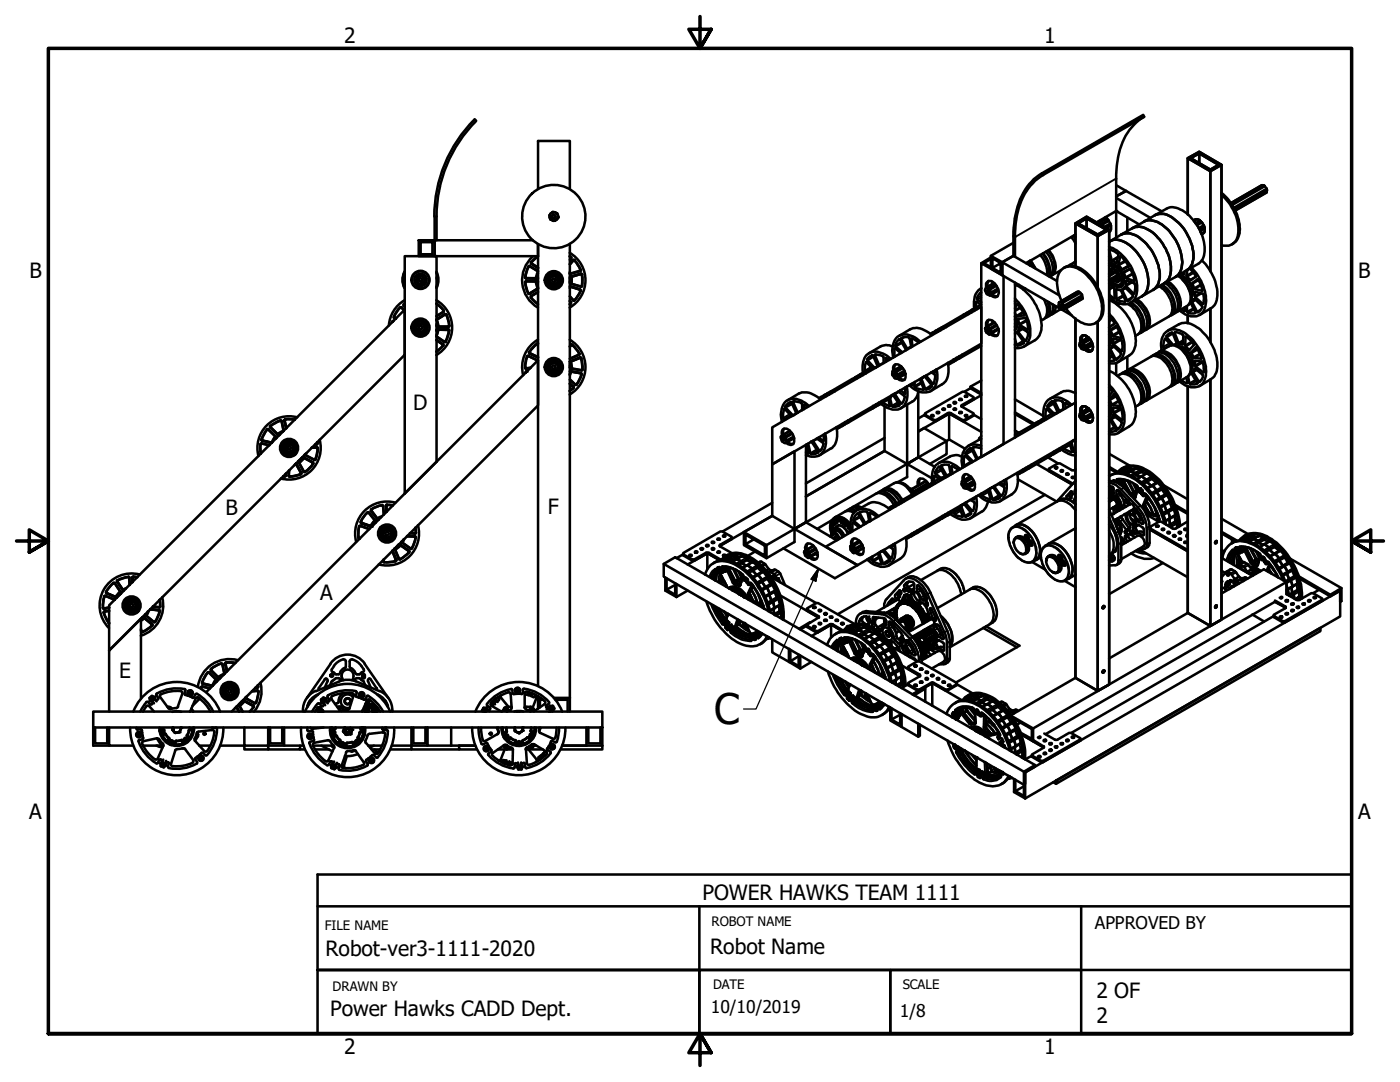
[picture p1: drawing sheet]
<svg xmlns="http://www.w3.org/2000/svg" width="279mm" height="216mm" viewBox="0 0 279 216" stroke-linecap="round" stroke-linejoin="round" font-family="sans-serif">
<defs><g id="words">
<text font-size="8.4" x="142.6" y="144.5">C</text>
<g font-size="4.2">
<text x="68.7" y="8.6">2</text>
<text x="208.4" y="8.6">1</text>
<text x="5.9" y="55.5">B</text>
<text x="271.1" y="55.5">B</text>
<text x="82.4" y="81.7">D</text>
<text x="45" y="102.7">B</text>
<text x="109.3" y="102.6">F</text>
<text x="63.9" y="119.7">A</text>
<text x="23.8" y="135.2">E</text>
<text x="5.8" y="163.4">A</text>
<text x="271" y="163.4">A</text>
<text x="140.2" y="179.5">POWER HAWKS TEAM 1111</text>
<text x="65" y="190.8">Robot-ver3-1111-2020</text>
<text x="141.7" y="190.4">Robot Name</text>
<text x="65.9" y="202.8">Power Hawks CADD Dept.</text>
<text x="218.8" y="199.2">2 OF</text>
<text x="218.8" y="204.2">2</text>
<text x="68.7" y="210.3">2</text>
<text x="208.4" y="210.3">1</text>
</g>
<g font-size="3.5">
<text x="218.5" y="185.4">APPROVED BY</text>
<text x="141.9" y="202.1">10/10/2019</text>
<text x="179.6" y="202.9">1/8</text>
</g>
<g font-size="2.6">
<text x="64.8" y="185.5">FILE NAME</text>
<text x="142" y="184.8">ROBOT NAME</text>
<text x="66.4" y="197.8">DRAWN BY</text>
<text x="142.3" y="197.3">DATE</text>
<text x="180.1" y="197.4">SCALE</text>
</g>
</g></defs>
<!-- layer: Visible (ANSI) -->
<g fill="none" stroke="#000" stroke-width=".51">
<path d="M94.7 23.8a27.4 27.4 0 0 0-8 19.4M94.7 23.8l.3 .3M95 24.1a27 27 0 0 0-7.9 19.1M107.4 37.7v-9.6h6.3v9.6M207.9 34.6a11.7 11.7 0 0 0-5.2 8.2l-.3 1.6a31 31 0 0 0-.2 6.7l-2.2 1.2v2.6l-2.3-1.3v-2.5l4.5-2.6M207.9 34.6l20.3-11.7 .1 .4-20.1 11.6zM208.2 34.9a11.9 11.9 0 0 0-5.4 8.9l-.2 2.6v4.8M222.8 39.5l6.8 4M222.8 37l1.9 1.1M224.7 38.1l-1.9 1.1M224.7 38.1l7.1 4.1M228.3 23.3a11.6 11.6 0 0 0-5.3 8.9l-.2 2.5v12.7"/>
<path d="M237 31.6l4.6 2.6v19.9v-19.9zM237 31.6v11.2v-11.2l2.3-1.3 4.5 2.6v90.7l-2.2 1.3 2.2-1.3v-90.7l-4.5-2.6zM237.6 31.6l1.7-1v2v-2l3.9 2.3-1.6 .9zM237.6 31.6l1.7-1 3.9 2.3-1.6 .9zM243.8 38.9a8.9 8.9 0 0 1 3.1 8.6 2.37 2.37 0 0 1-3.1 1.4M243.8 38.5a9.8 9.8 0 0 1 3.6 8 2.98 2.98 0 0 1-1.5 2.3M243.8 32.9l-2.2 1.3M252.3 37l.1 .1M252.3 37l-6.5 3.8M252.3 37h-.5l-6.1 3.5M252.4 37.1l.4 .6M252.4 37.1l-6.5 3.8"/>
<path d="M252.8 37.7l.1 .2M252.8 38.4l-6.3 3.6M252.8 37.7l-6.5 3.8M252.9 37.9l-6.6 3.8M252.9 37.9l-.1 .5M80.7 54.4l-.3 1.4 .3 1.5M80.7 54.2a3.6 3.6 0 0 0 0 3.3M80.8 56.1v.3M80.8 59.9a6.3 6.3 0 0 0-3.2 5M80.8 51.1h6.3v41l-6.3 6.4zM83.1 55.9l.2 .4M83.1 55.8v.2"/>
<path d="M83.1 56v.1M83.1 56.1l.5 .7 .7-.2M83.4 55.2l-.4 .8 .7 .7M83.4 55.2l-.2 .4M83.5 56.6h.5M83.5 55.1l-.1 .1M83.5 55.1l-.2 .1M83.6 47.9h3.1v3.2h-3.1zM83.9 48.3h2.4v2.4h-2.4zM84.2 55l.2 .1h-.5M84.3 55.1h-.7M84.3 56.6l-.7 .1"/>
<path d="M84.5 55.2l.4 .6-.4 .8h-.2M84.5 56.5l-.2 .1M84.6 55.4l.2 .4v.1v-.2M84.6 56.2l-.2 .4M84.8 55.7l-.5-.7-.9 .1-.3 .7M84.8 55.9l-.3 .6M84.8 55.7v.1M86.7 43.2v4.7M87.1 54.4l.3 1.4-.3 1.5M87.1 59.9a6.3 6.3 0 0 1 0 10.9M87.1 54.2a3.6 3.6 0 0 1 0 3.3M87.1 43.2v4.7"/>
<path d="M87.1 55.3v.3M104.8 55.3l.2 .2M104.9 56.4l.1 .9 .5 1.2M105 55.5h2M105.4 58.4l.3 .1M105.4 58.5h.3M105.5 53.2l-.4 .8-.3 1.4 .1 .2h2.3l.2-.1M105.5 53.1l.2-.1 1.7 1.1M105.5 53.2l.2-.1 1.7 1.1M105.5 53.3l-.4 .8-.2 1.2M106 52.3v.3l1.4 .9M106 59.4l1.4 1.2"/>
<path d="M106 52.3l.1 .3 1.3 .8-1.3-.8zM106.3 51.2a6.3 6.3 0 0 0 1.1 10.2M106.4 47.9h-19.7v3.2h20.7M106.9 56.2l.4 1.4M107.1 56.2l.3 1.2M107.3 51.2l-1.3 1.2M107.3 56.4v.2M107.3 56.3v-.1l-2.3-.1-.2 .3M107.3 55.4l-.2 .2-2.1-.1M107.3 55.2v.2M107.3 54.3l-.3 1.3M107.4 51.2l-1.3 1.2"/>
<path d="M107.4 54.5l-.3 1.1M107.4 58.2l-1.5 .9a2.7 2.7 0 0 0 1.5 1.6M107.4 56.3l-.1-.2h-2.4l-.1 .2 .1 1 .5 1.3M107.4 57.6l-1.8 1.1-.2-.2M107.4 58.3l-1.4 .8v.3M107.4 48.7v88.1M107.4 57.5l-1.7 1M109.7 43.4l.1 .2M109.7 55.8v.1v-.4l.2-.1-.2 .9M109.7 55.7v.1M109.8 42.8l-.1 .1v.3v-.1M109.8 42.7l-.1 .7"/>
<path d="M109.8 43.6l.5 .4M109.9 43.6v.2l.3 .1M109.9 56.5h.1M109.9 56.4l.1 .2M109.9 42.6l-.1 .2M110 43.8l.1 .1M110 55.2l-.2 .2M110 56.5h-.2l-.1-.2 .7 .5M110.2 55.1h.2M110.2 55.1l-.1 .1 .3-.3 .2 .2-.6 .1M110.3 44l.2 .1M110.6 42.3l-.7 .2"/>
<path d="M110.6 55.1h.2M110.7 56.6h.2M110.8 42.4l-.5-.1-.2 .2 .2-.1M110.8 42.4l.5 .3-.1-.2h-.3l.2 .1M110.8 56.6h.1l-.3 .2-.1-.1M110.9 43.9l-.3 .1M110.9 55.1l.4 .4v-.2l-.4-.1h.2M111 42.5h.1M111 55.2l.1 .2M111.1 43.8l-.5 .3M111.2 56.4l-.1 .2-.7 .1M111.3 43.6l-.2 .2"/>
<path d="M111.3 42.8v.8M111.3 55.5l.1 .3M111.3 43.2l.1 .2-.1 .2M111.4 43.2l-.1 .1M111.4 55.9l-.1 .2M111.4 55.8l-.1 .6 .1-.5-.1 .1M113.7 54.5v.2M113.7 51.2l.2 .1M113.7 50.4a6.3 6.3 0 0 1 0 11M113.7 51.1l.2 .2M113.7 57.6l.2-.4 1.8 .6M113.7 54.3l.2 .3"/>
<path d="M113.7 55.6v.6M113.7 56.5l.2 .1M113.7 57.1l2.1 .6 .1 .3M113.7 59.2l.7 .8 .2-.1M113.7 56.3l.2 .3M113.7 59.1l.8 .8h.1M113.7 48.7v93.3M113.7 57.2l2 .6M113.8 55.5v.9M113.8 57.2l-.1 .2M113.9 56.6l2.1 .6 .2-.1M113.9 51.2l.1 .3-.3 .3"/>
<path d="M113.9 56.6l2 .6 .2-.2M113.9 55.3v1.3M114 51.2v.2l-.3 .5M114.7 52l.7 1.1 .4 .7M114.7 51.9l.5 .7 .7 1.3M114.7 51.9h-.3l-.7 .9 .8-.9 .2 .1M114.7 51.9l-.3-.1-.7 .8M115.7 57.8l.1 .2zM115.8 53.8v.2l-2.1 .6M115.8 58.1l-.6 1.1-.6 .7M115.9 58l-.4 .9-.9 1.1M115.9 54.7l.2 .2"/>
<path d="M115.9 54.7h.2l.1 .6-.1 1.8M115.9 54.7l-2 .5-.2 .2M115.9 54.7l-1.9 .5v1.4M116 53.8l-.2 .3-2.1 .6M116.1 54.9l.1 1.3-.1 .8M116.2 54.7l-.2-.1-2.3 .7M195.6 57.7l.2-.2a3.1 3.1 0 0 0-1.4 3.1v.9M195.8 58.4a1.37 1.37 0 0 0-.7 1.4l.7 .5M195.8 52.5l4.5 2.6v33.5l-4.5 2.6zM196.8 57.4h.1M196.8 57.4l-.2 .6a1.11 1.11 0 0 0 .9 .9h.1M196.8 57.4a.91 .91 0 0 1 .4-1.3 .91 .91 0 0 1 1.2 .4 2.06 2.06 0 0 1 .6 2.7l-.5 .1-.8-.4"/>
<path d="M196.9 57.4l.5 .2M197.3 56.1l-.2 .3v.8M197.4 57.6l.1 .2M197.5 57.8l.3 .6M197.7 51.1l2.3 1.2 2.2-1.2 8.7 5M197.7 51.7l-1.4 .8 1.4 .8M197.7 51.4l-1.9 1.1M197.8 58.4v.1M197.8 58.5l-.2 .4M198 58.7l.4 .3 .7 .1M198.1 56.2v.5M198.1 58.7v.1"/>
<path d="M198.4 56.5l-1.6 .9M198.4 56.5l-1.5 .9M198.7 56.8l-1.3 .8M198.9 57l-1.4 .8M199.1 57.6l-1.3 .8M199.2 57.7l-1.4 .8M199.3 58l-1.7 .9M199.7 52.5l-1.6-1v2l1.6-1v1.9l-1.6-.9M202.6 59.6a10.2 10.2 0 0 1 3 7.3 2.62 2.62 0 0 1-2.3 2.6l-.7-.1M202.6 56.8a9.8 9.8 0 0 1 5.2 9l-.3 1.1-.7 .8-2.5 1.5M202.6 56.4v30.9M203.4 56.8l-.3 .2"/>
<path d="M204.6 57.5l-.4 .3M205.2 52.3v.2h-.3M205.5 52.9l.1-.1 .1 .2M205.5 52l1 1.5M205.6 52l1 1.5M205.6 52.9l-.1 .1M207.6 50.9a5.2 5.2 0 0 1 1.3 4M208.2 50.5a4.6 4.6 0 0 1 1.1 4.6M208.3 59.8a3.4 3.4 0 0 1 .2 3.8l-.7 .3M208.7 50.2a4.5 4.5 0 0 1 1.1 4.7l-.3 .3M209.3 49.9a4.3 4.3 0 0 1 1.1 4.6l-.3 .4-.5 .2M211.4 58.9l-11.4-6.6v2.6l11.8 6.8"/>
<path d="M211.8 53.9l-1.9 1M212.3 53.5a3.2 3.2 0 0 1 3.8 .3 10.2 10.2 0 0 1 4.1 8 3 3 0 0 1-1.6 2.7M213.6 52.8l.5 .2M213.8 47.3l.8 1.3M214.3 47l.3 .3M214.6 44.6l4.5 2.5v10.2v-10.2zM214.6 44.6v8.5v-8.5l2.3-1.4 4.5 2.6v90.8l-2.3 1.3 2.3-1.3v-90.8l-4.5-2.6zM214.6 46.8l-9.8 5.7M214.6 52.2l-1.4 .9M215.1 44.6l1.8-1v1.9v-1.9l3.9 2.2-1.7 1zM215.1 44.6l1.8-1 3.9 2.2-1.7 1zM215.1 58.2l.3 .1"/>
<path d="M215.5 58.3l-3.7 2M215.6 58.4l-3.6 2.1M215.7 58.5l.3 .4M215.9 59.7l-3.6 2.1M216 58.9l-3.7 2.1M216 59.6l-3.7 2.1M216 59.2l-3.6 2M216 59.3l.1 .3h-.1M218.8 44.4l4-2.3 4.5 2.7M219.3 44.1v.3M219.5 44l.1 .3M220.5 43.4v.4"/>
<path d="M220.7 43.4a2.44 2.44 0 0 1 .9 2.6l-.2 .3M220.9 43.5l-1.8 1M220.9 43.6l-1.8 1M221.2 43.9l-1.7 .9M221.3 44.1l-1.5 .9M221.4 49.3a9.1 9.1 0 0 1 5.2 5.8 5 5 0 0 1-.7 5.2 3.4 3.4 0 0 1-4.2-.7l-.3-.3M221.4 57l.2-.2 .8 .7v2.1l-1-.8M221.4 49.8h.1a3.2 3.2 0 0 1 1.7 1.1l-.4 1.6-.9-.5zM221.4 51.2l.2 .7-.2 .1M221.4 59.9a9.3 9.3 0 0 1 5.2 9l-.3 1.1-.4 .5-2.8 1.8M221.4 53.1l.7-.1 .4 .1M221.4 53a1.85 1.85 0 0 1 2.1 1.1 2.1 2.1 0 0 1 .1 2.7 1.45 1.45 0 0 1-1.7-.5"/>
<path d="M221.4 46.2h.2M221.4 45.8l-2.3 1.3M221.4 52.6a2.62 2.62 0 0 1 2.4 1.7 2.43 2.43 0 0 1 0 2.9 1.99 1.99 0 0 1-2.1-.8 2.04 2.04 0 0 0 2.1 .8 2.46 2.46 0 0 0-.2-3.2 2.28 2.28 0 0 0-2.2-1.4M221.5 54.5a.66 .66 0 0 1 .4-.8 .66 .66 0 0 1 .8 .3 1.72 1.72 0 0 1 .5 2.1h-.5l-.3-.2M221.5 54.4a.71 .71 0 0 1 .5-.8 .71 .71 0 0 1 .8 .4 1.7 1.7 0 0 1 .5 2.1l-.5 .1-.4-.2M221.6 48.1a3.6 3.6 0 0 1 3.9 .9 9.3 9.3 0 0 1 3.5 8.5l-.4 1-.7 .6M221.6 48.1l-.2 .2M221.6 44.6l-1.2 .7M221.7 44.8l-1.1 .6M221.7 53l.4 .5M221.7 45l-.9 .5M222 54.2h-.1"/>
<path d="M222.1 54.2l-.7 .3M222.2 54.2h.3M222.5 54.2l-1.1 .7M222.5 54.2l.1 .1M222.6 53.1l-.8 .6M222.6 54.4l-1.2 .7M222.8 57.7l.9 .3 .9 2.1a1.79 1.79 0 0 1-1.8-.5zM222.8 54.6l.3 .5M223 54.9l-1.6 .9M223 55.6l-1.6 .9M223 55.3v.4l-1.6 .9M223.1 55.1l-1.7 1"/>
<path d="M223.6 51.2h.2l.3 .3 1.1 1.5v.2l-1.2 .6-.8-1zM223.8 46.8a4 4 0 0 1 4.3 1.2 9.6 9.6 0 0 1 3.3 7.8l-.4 1.1-.9 .9M223.8 46.8l-2.2 1.3M224 56.1l-.2-.3-.6 .3M224 57l-.3 .2M224 55.8a.97 .97 0 0 1-.5 1 .97 .97 0 0 1-1.1-.2l-.5-.4M224.3 54.2l1.2-.5a4.1 4.1 0 0 1 .9 2.3l-1.7-.5zM224.6 57.4l-.2-.1-.4 .4M224.6 57.4l1.5 1.5a1.3 1.3 0 0 1-1.1 1.2l-1-2.2v-.2M224.6 57.4l-.6 .3M224.7 56l1.7 .5a2.17 2.17 0 0 1-.1 2.1l-1.6-1.6zM225 43.4v2.7"/>
<path d="M226 45.5a3.5 3.5 0 0 1 3.6 .6 9.4 9.4 0 0 1 4 8.4l-.5 1.4-.8 .6M226 45.5l-2.2 1.3M226.8 59.8a5.2 5.2 0 0 1 2.6 5l-.4 .7-.6 .4M227.9 59.1l-2.3 1.3M228.3 44.3a3.6 3.6 0 0 1 3.9 .8 9.8 9.8 0 0 1 3.7 7.7 2.87 2.87 0 0 1-1.3 2.4M228.3 44.3l-2.3 1.2M230.1 57.8l-2.2 1.3M230.5 42.9a3.7 3.7 0 0 1 4.3 1.2 9.4 9.4 0 0 1 3.3 7.8l-.2 .7-.3 .7-.7 .6M230.5 42.9l2.3-1.2a3.4 3.4 0 0 1 3.5 .5 9.4 9.4 0 0 1 4 8.4l-.3 1.1-.6 .8-2.5 1.4M230.5 42.9l-2.2 1.4M231.3 57.2a5.5 5.5 0 0 1 2.6 5l-.5 .9-4.7 2.7M231.9 56.8a5.2 5.2 0 0 1 2.5 5.4l-.5 .6-.4 .2"/>
<path d="M232.3 56.5l-2.2 1.3M232.5 56.5a5.2 5.2 0 0 1 2.4 5.3l-.1 .2a1.49 1.49 0 0 1-1 .9M233 56.1a5.4 5.4 0 0 1 2.5 5.4l-.5 .7-.4 .2M234.6 55.2l-2.3 1.3M235 55.1a5.1 5.1 0 0 1 2.5 5.2l-.5 .7-2.1 1.2M235.2 54.9a5 5 0 0 1 2.5 5.2l-.5 .7M235.3 55a2.86 2.86 0 0 1 2.4 2.1 2.3 2.3 0 0 1 .1 2.2M235.4 55a3.4 3.4 0 0 1 2.4 4.2M236.4 54.2l-.1 .5-.5-.2M236.9 53.9l-2.3 1.3M237.4 53.6l1.2 1.4v.2l-1 .7-.8-.8 .2-1.3M237.8 53.4a9.1 9.1 0 0 1 2.8 7.4 2.48 2.48 0 0 1-3.7 2.1l-1.5-.9"/>
<path d="M238 56.5l1-.7a4.1 4.1 0 0 1 1 2.2l-1.6-.3-.5-1.1zM238.3 44.1a.89 .89 0 0 1 1.5 .2 1.64 1.64 0 0 1 .3 2.3l-.3 .1M238.4 59.6l1.5 1.5a1.22 1.22 0 0 1-.9 1.1l-1.1-1.9v-.2zM238.5 58.2l1.7 .5 .1 .9-.1 1-1.6-1.3zM238.6 43.8l-.2 .5M239.3 43.9v.3M239.5 46l.9-.5-.9 .6M239.5 44.1l-.9 .5M239.6 46.4l.6 .1M239.7 44.3l-.9 .5M239.8 51.9a8.7 8.7 0 0 1 2.9 8.4l-.3 .6-.5 .4-2.5 1.6M239.8 44.4l-.9 .6"/>
<path d="M240.2 45l-1 .5M240.3 45.1l-1 .6M78.3 64.1v.2M78.5 64.1l-.1 .1M78.5 64l-.2 .2M78.6 63.2v.3l.4 .1M78.7 63.2v.2l.4 .2M78.7 63.2l.3 .4M79.9 61.4l-.6 .7-.6 1.1M79.9 61.4h.2M80.6 60.7l-.1 .2 .3 .3M80.6 62l-.5-.7a3 3 0 0 0-1.5 1.9"/>
<path d="M80.6 70.9h.1M80.8 60.6l-.2 .1M80.8 60.6l-.1 .1M80.8 61.1l-.2-.1 .1-.3-.1 .3 .2 .2M83.1 65.1v.2M83.2 65.6v.2M83.2 65.7v.1l-.2-.3 .1-.2 .2 .7M83.3 65.9l.2 .2M83.3 64.9l-.1 .1 .2-.3 .2-.1-.5 .6M83.4 64.8l-.2 .2M83.8 64.5l-.3 .1M83.8 64.6l.6 .1-.1-.2-.4 .1h.2"/>
<path d="M83.8 66.2h.1M83.8 66.2h.1l-.3 .1-.1-.2 .6 .1M84.3 66.1l-.2 .1M84.4 64.7l.4 .8v-.2l-.2-.3v.1M84.6 65.9v-.1l-.1 .3-.2 .1M84.6 65.8l-.1 .2M84.7 65v.2M84.8 65.4l-.1 .3M84.8 65.7l-.5 .5M87.1 60.6l1.4 1.3M87.1 64.7l.1 .2M87.1 63.9l.3 1.2"/>
<path d="M87.1 65l.2 .2h2.3l.1-.2M87.1 65.8l.1-.1h2.3l.2 .1v.2M87.1 67.2l1.6 1.1 .3-.1M87.1 67.8l1.4 .9v.3M87.1 67.1l1.6 1.1 .3-.1M87.1 67.9l1.2 .8M87.1 65.9v.2M87.4 65.7l-.3 1.1M87.5 65.7l-.4 1.3M87.5 65.8h2l.1 .2-.1-.2h-2.3l-.1 .1M88.3 68.7l.1 .3-1.3 1.2M88.3 68.7l.2 .2-.3 .3-1.1 1"/>
<path d="M88.5 61.9v.3l-1.4 .9M88.6 62l-.1 .2-1.4 .9M89 62.7a3.1 3.1 0 0 1 .5 2.5h-2.1l-.2-.2M89 62.9l-.2-.2-1.7 1.1 1.7-1.1 .3 .2M89.1 62.8l.4 1.2 .1 .9M89.1 62.7h-.3l-1.7 1.1 .4 1.3M89.6 66l-.3 1.3-.4 .8M89.6 65.9l-.1 .9-.5 1.3M104.9 74.4h.1M105.1 74.2l-.1 .1M105.2 71.1l.2-.1 1.9 .9-1.8-.8-.3 .1a3 3 0 0 0-.2 2.3l.9-.1-.9 .1-.2-.2M105.2 74.1l-.3 .1v.2"/>
<path d="M105.2 71.1a3.2 3.2 0 0 0-.3 2.5l.9-.1M105.6 70.2l.1 .3 1.7 .9M105.7 70.2l.1 .3 1.6 .7M107.1 68.6h.3M107.2 68.7a3.7 3.7 0 0 0-1.5 1.7l1.7 .9M107.2 68.6l-1.1 .9-.5 .8M107.2 71.9l-.1 .3M107.2 68.5h.2M107.2 72h.1M107.4 67.8a6.3 6.3 0 0 0-3 7.1M109.7 73.4l.1 .2M109.7 73h.1"/>
<path d="M109.8 73l-.1 .2M109.8 72.7l-.1 .6M110 73.8v.1M110.1 73.9l-.3-.1v-.2l.4 .5h.3M110.2 72.5h.2M110.6 72.4l-.9 .4v.4M110.7 74h.2M110.8 72.4l.5 .4M110.8 72.4l-.4-.1-.3 .2M110.9 73.9l-.2 .3-.2-.2M110.9 72.5l.4 .1v.2M111 72.5l.1 .1"/>
<path d="M111.1 73.9l-.6 .2M111.2 73.7l-.1 .2M111.3 72.9v.8M111.4 73.3l-.1 .1M111.4 73.2v.4l-.1 .1M113.7 67.8a6.3 6.3 0 0 1 0 10.9M113.7 72.9v.5M113.7 72.6l.1 .7M113.7 60l.3 .5-.3 .2M113.7 76.5l.8 .7v.2l-.8 .6M113.7 72.1l2.1-.8a3.4 3.4 0 0 1 .4 2.5M113.7 73.3l.1 .2 2.3 .4 .2-.2"/>
<path d="M113.7 74l2.3 .4 .1 .3M113.7 74.2l2.2 .3M113.7 60.1l.2 .2M113.8 72.2l-.1 .1M113.8 73.3l.1 .2 2.1 .4 .2-.2M113.8 72.2l.2 1.3M113.8 60.6l-.1 .1M113.9 60.3l-.1 .3M113.9 60.3v.3M113.9 74.2l-.2 .5M113.9 68.9l-.2 .3M113.9 72.2l.2 1.4"/>
<path d="M114.2 68.8l.6 .6 .8 1.2M114.2 68.8l-.2-.1-.3 .4M114.2 68.8l-.3 .1M114.2 68.8l.9 1 .5 .7M114.4 77.5v-.3l-.7-.6 .7 .6v.2l-.7 .6M115.6 70.5v.2l-1.9 .9M115.6 70.5v.3l-1.9 .8M115.9 74.5l.1 .2M115.9 74.5l-1.9-.3-.3 .7M115.9 71.5l.3 1.3v.9M116 74.8a3.4 3.4 0 0 1-1.1 2l-1.2-1.1M116 71.6l-.2-.2-1.9 .7"/>
<path d="M116 71.5l-.3-.1-1.9 .8M116.1 74.7a3.2 3.2 0 0 1-1.2 2.1l-1.2-1M163.8 79.7a4.3 4.3 0 0 0-4.1-1.3l-2.5 1.5M164.9 79.1l-.4-.1-1.1 .4M165.5 78.7h-.5l-.8 .4M166.1 78.4h-.9l-.7 .5M166.6 78.1l-.5-.1-.8 .4M171.1 75.5l-.5-.1-.5 .2-4.5 2.6M171.6 75.2l-.5-.1-.7 .4M172.2 74.9l-.6-.1-1 .5M172.8 74.5h-.5l-.7 .2-.1 .2M174 73.4l-1.2-1.1-.2 .9 .1 .9"/>
<path d="M174.8 73.4h-.9l-2.1 1.3M174.9 73.3h-.7M175.1 73.1l-.3 .2M175.1 73.1v-.1l-.9-2.1a1.2 1.2 0 0 0-1.1 .9l1.3 1.5M175.1 73.1l-.1 .1M176.3 72.5v-1.3a2.29 2.29 0 0 0-1.7-.4l.9 2.1M177.3 79.7l.2 1.3-1.4-.7M177.3 79.7l-2 1.1M177.4 71.8l-.6-.4v.8M177.8 71.6a4 4 0 0 0-4.4-1.1 3.7 3.7 0 0 0-1.2 3.9M177.9 78.9l-.2 .4-.4 .4M178.1 78.8l-.4 .6"/>
<path d="M178.1 78.9h.2l1.2 1.8a1 1 0 0 1-1.3 .5l-.2-.2-.4-1.6M178.1 69.2a2.45 2.45 0 0 0-2.4 0l-2.3 1.3M178.2 74a.96 .96 0 0 1 .6-1.3 2.18 2.18 0 0 1 1.7 3.1l-.5 .1-.9-.4M178.2 74l-.1 .1v.8l.5 .6 .5 .1M178.2 74l.4 .1M178.4 74.5a.27 .27 0 0 1 .4 .2 .27 .27 0 0 1-.2 .4zM178.6 74.1l.2 .1M178.8 72.7l-.3 .5 .1 .7M178.8 74.2l.4 .5M179.2 75.4l-.1 .2M179.2 74.7l.1 .3M179.3 78.1l1.2 1a1.61 1.61 0 0 1-.7 1.4l-1.2-2"/>
<path d="M179.3 75l-.1 .4M179.4 75.3l.4 .3 .7 .2M179.8 70.5l-1.2-1v1.7M179.8 73.1l-1.6 .9M180 73.3l-1.4 .8M180.1 73.5l-1.3 .7M180.5 74l-1.3 .7M180.6 77.3v1.2l-1-.6M180.6 74.2l-1.3 .8M180.7 74.5l-1.5 .9M180.7 74.6l-1.6 1M180.8 69.9l-1.3-2.2a1.32 1.32 0 0 0-.7 1.5l1.3 1.1"/>
<path d="M181 77.1a4.6 4.6 0 0 1-.7 4 2.9 2.9 0 0 1-3.7 0l-.8-.5M181.9 69.3l-.4-1.8a1.18 1.18 0 0 0-1.6 0l1.3 2.2M182.1 76.5v.3l-.4-.2M183.3 78.2v13l-2.3 1.4-4.5-2.6v-8.9M183.3 78a2.82 2.82 0 0 1-1.2 2.1l-2.3 1.4M183.4 68.4l-1-.7-.5-.1 .2 1.5M183.6 75.6l.7 2.1a1.73 1.73 0 0 1-1.8-.7l.1-.8M183.7 68.2a3.8 3.8 0 0 0-4.6-1 4.3 4.3 0 0 0-.9 4.2M184.1 75.3l.4-.2 1.5 1.8a1.09 1.09 0 0 1-1.3 .8l-.8-2.3M184.3 75.2l-.3 .2M185.8 74.3l.8 .4a2.53 2.53 0 0 1-.4 1.9l-1.4-1.7M186 66.9a4.3 4.3 0 0 0-4.1-1.3l-2.5 1.5"/>
<path d="M186.6 73.9v.3l-.4-.1M186.9 73.7a3.8 3.8 0 0 1-1.4 4.5 3.9 3.9 0 0 1-4.1-1.4M187.1 66.2h-.4l-1 .4M187.7 65.9l-.5-.1-.8 .4M188.3 65.6h-.9l-.7 .4M188.8 65.3l-.5-.1-.8 .4M189.2 72.4a4.4 4.4 0 0 1-.9 4.1l-2.6 1.5M190.3 71.7l-.4 .8-.7 .3M190.9 71.4l-.5 .7-.5 .2M191.5 71.1l-.4 .5-.9 .6M191.5 79.8h.5a.23 .23 0 0 0-.3-.3 .23 .23 0 0 0-.2 .3h.3M192 70.7l-.4 .7-.5 .3"/>
<path d="M192.7 78.9l.3 .1a.22 .22 0 0 1-.2 .2 .22 .22 0 0 1-.2-.2zM192.7 79.2h.3M193.3 62.7h-.8l-4.7 2.7M193.7 77.5l-1.2 .7M193.7 77.5l2.1 1.2M193.7 77.2l2.1 1.2M193.9 62.4l-.5-.1-.8 .4M194.3 79.5v.2l-2.3 1.4M194.4 62h-.6l-1 .5M195 61.7l-.9 .1-.4 .2M195.7 60.8l-.8-.6-.1 1.1M195.8 75.9l-2.1 1.3v.3"/>
<path d="M195.8 78.9l-3.8 2.2M195.8 69l-4.4 2.6M195.8 60.8l-1.8 1M196.8 65.2a.88 .88 0 0 1 .1-1.1 .88 .88 0 0 1 1.1-.2 2.2 2.2 0 0 1 1 3l-.5 .2-.8-.5M196.9 65.2l-.3 .3a1.12 1.12 0 0 0 .9 1.2M196.9 65.2h.2M197 65.7a.28 .28 0 0 1 .4 .1 .28 .28 0 0 1-.2 .4zM197.1 65.2l.4 .3M197.3 63.8l-.2 .3v.9M197.5 65.5l.2 .2M197.7 65.7l.1 .6M197.8 66.3v.2"/>
<path d="M197.8 66.5l-.3 .2M197.9 66.5l.6 .4h.6M198.1 64v.5M198.1 66.4v.1M198.4 64.3l-1.5 .9M198.5 64.4l-1.4 .8M198.8 64.8l-1.3 .7M198.9 65l-1.2 .7M199.2 65.5l-1.4 .8M199.3 65.7l-1.8 1M199.3 65.7l-1.5 .8M202.6 63.1a2.31 2.31 0 0 1 0 2.7"/>
<path d="M202.6 61.5l.4-.8a4.9 4.9 0 0 1 1.4 2.1v.1l-1.5 .2-.3-.7M202.6 66.5l.3-.1 1.4 1.9a1.07 1.07 0 0 1-1.3 .6l-.4-1.3M202.6 68.7v.2M202.6 60.1v.5M202.6 63.2a2.36 2.36 0 0 1 0 2.6M202.6 63.7l.1 .5-.1 1.1M202.6 79.7l5.6 3.3M202.6 64.4v.2M202.7 64.5l-.1 .7M202.9 66.4h-.2M203.2 63.6l1.4-.2a3.9 3.9 0 0 1 .6 2.4l-1.7-1zM203.4 65.3l1.7 .9a1.86 1.86 0 0 1-.5 1.8l-1.5-1.9z"/>
<path d="M209.3 60.3a2.65 2.65 0 0 1-.3 2.9l-.5 .3M210.1 60.7a2.06 2.06 0 0 1-1.3 2.7M210.7 61.1a1.83 1.83 0 0 1-1.1 1.8M211.4 60.3l3.6-2.1-3.5 2.1M211.5 60.3l-.2 .1a1.14 1.14 0 0 0 .5 1.3M211.5 60.3h.3M211.7 60.8a.31 .31 0 0 1 .3 .2 .31 .31 0 0 1-.1 .3l-.3-.3zM211.7 61.7l-1.8 1M211.8 60.3l.2 .2M211.8 61.7l.5 .1M211.8 61.7l2.1 1.2M211.9 60.1a6.9 6.9 0 0 1-.6-5.6 2.62 2.62 0 0 1 4.1-.7 9.6 9.6 0 0 1 4.5 8.2 2.55 2.55 0 0 1-3.8 2.5 7.6 7.6 0 0 1-3.4-3"/>
<path d="M212 60.5l.3 .5M212.3 61l.1 .2M212.3 61.7v.1M212.4 61.2l-.1 .5M214.6 78.4a2.87 2.87 0 0 0-2.8-.1l-2.3 1.3M214.6 63.6v71.7M215.6 68.3l1.6-1-1.6 1M215.6 68.3a.91 .91 0 0 1 .4-1.3 .91 .91 0 0 1 1.2 .4 2.23 2.23 0 0 1 .7 2.5 .96 .96 0 0 1-1.4-.2M215.6 68.3h-.1a1.02 1.02 0 0 0 .9 1.5M215.6 68.3h.5M215.8 68.7a.42 .42 0 0 1 .4 .6 .38 .38 0 0 1-.4-.6zM216.1 66.9l-.2 .5v.7"/>
<path d="M216.1 68.3l.1 .2M216.2 68.5l.3 .5M216.5 69.7l-.1 .1M216.5 69l.1 .3M216.5 69.7l1.6-.9-1.7 1M216.6 69.3l-.1 .4M216.8 69.5l.4 .3 .7 .2M216.9 67.1v.5M216.9 69.5v.2M217.4 67.6l-1.3 .7M217.6 67.8l-1.4 .7M217.9 68.3l-1.4 .7"/>
<path d="M217.9 68.5l-1.3 .8M221.4 62.6a9.9 9.9 0 0 1 2.9 7.8 2.42 2.42 0 0 1-2.9 2.1M221.4 66.2a2.4 2.4 0 0 1 0 2.8M221.4 63.1l1 1.4-1 .9M221.4 69.8l1 2v.1l-1 .1M221.4 76.8a10.2 10.2 0 0 1 3 7.3 2.48 2.48 0 0 1-3 2.5M221.4 74a9.3 9.3 0 0 1 5.2 9.1l-.3 1-.4 .6-2.8 1.7M221.4 77.3l.7 .8-.7 .9M221.4 66.2a2.45 2.45 0 0 1 0 2.7v-.1M221.4 66.7l.1 .6-.1 1M221.5 67.6l-.1 .7M221.6 65.8l1.1-.8 .1 .1 1 2.3-1.7-.3z"/>
<path d="M222 69l1.7 1.5a1.33 1.33 0 0 1-1 1.2l-1.1-2zM222.2 67.6l1.6 .3 .1 .2a3 3 0 0 1-.1 2l-1.6-1.4zM222.3 78.7a3.7 3.7 0 0 1 1.3 2.2l-.1 .1-1.6-.2-.5-1.2zM222.8 60.3v.3M222.8 72.4v2.4M223 75a2.41 2.41 0 0 1 3.4 .9 4.5 4.5 0 0 1 1.2 4.5l-.3 .4-.7 .4M223.5 60.6l-.5 .2M223.8 74.6a1.89 1.89 0 0 1 2.6 .3 5.4 5.4 0 0 1 1.8 5l-.4 .6-.5 .2M224 74.4a2.32 2.32 0 0 1 3.3 .6 4.8 4.8 0 0 1 1.4 4.8l-1.1 .8M224.9 74a1.81 1.81 0 0 1 2.6 .3 5 5 0 0 1 1.8 4.9l-.4 .7-.5 .2M225 71.2v2.7M225 60.6a5.6 5.6 0 0 1 2.8 5.1l-.5 .9-.7 .5"/>
<path d="M225.2 73.8l4.5-2.6a2.33 2.33 0 0 1 2.6 .9 4.7 4.7 0 0 1 1.4 4.7l-.5 .5-4.5 2.6M225.7 60.4a5.2 5.2 0 0 1 2.5 5.3l-.4 .7-.5 .1M226.3 60.1a5.1 5.1 0 0 1 2.5 5.2l-.5 .7-.7 .4M229.9 71.1a1.89 1.89 0 0 1 2.6 .3 5.5 5.5 0 0 1 2 4.4l-.4 1-.6 .4M230.3 70.9a2.02 2.02 0 0 1 2.9 .3 5.3 5.3 0 0 1 1.7 4.7v.2a1.71 1.71 0 0 1-1.1 .9M231.1 70.4a1.67 1.67 0 0 1 2.3 .1 5.5 5.5 0 0 1 2.2 4.9l-.2 .5-.8 .6M231.3 70.2l2-1.1a2.54 2.54 0 0 1 3 1.2 4.1 4.1 0 0 1 .9 4.6l-2.3 1.5M231.8 69.9a3.6 3.6 0 0 1 1.2-3.9 3.2 3.2 0 0 1 3.6 .5 9.9 9.9 0 0 1 4.1 8.5 2.51 2.51 0 0 1-3.8 2l-1.5-.9M232.5 69.5h-.2a2.02 2.02 0 0 1 .2-1.9l1.2 1.3a2.87 2.87 0 0 1 2.8 1.3 4.5 4.5 0 0 1 1.1 4.2l-.4 .5M233 66l2.3-1.3a3.4 3.4 0 0 1 3.5 .6 9.7 9.7 0 0 1 4.1 8.4l-.2 .7-.6 .9-2.7 1.7M234.1 68.8l-1.3-1.6a1.16 1.16 0 0 1 1.2-.8l.8 2.1v.1l-.4 .2M234.4 66.3h.1a1.87 1.87 0 0 1 1.7 .7l-.1 1.7-.8-.1z"/>
<path d="M234.8 68.6l-.2 .1M235.3 69.2a2.86 2.86 0 0 1 2.4 2 2.3 2.3 0 0 1 .1 2.3M235.4 69.2a3.4 3.4 0 0 1 2.4 4.2M236.4 61.3l.1 .8-.7-.4M236.6 67.2h.1a3.4 3.4 0 0 1 1.6 1.6l-1 1-.8-.8zM236.7 75.3l.2 1.2-1.1-.6M237 62.9v1.6M237 77.1v45.2M237.6 60.4l1 2a2.02 2.02 0 0 1-1.6 0l-.1-1.2M237.6 74.4l.2 .1 1.2 1.9a1.18 1.18 0 0 1-1.6 .1l-.3-1.4M238.4 73.6h.2l1.4 1.2a1.26 1.26 0 0 1-.7 1.4l-1.2-2zM238.4 72.1l1.6 .1 .2 1v1.1l-1.6-1.2z"/>
<path d="M238.6 69.3a4 4 0 0 1 1.2 2.1l-.1 .2-1.4-.2-.1-.1-.5-1zM241.6 61.6v6.6M51.9 88.6l.3-.1 1.6 .3M52 88.7l.1 1.8M52.1 87.7l.2 .2 1.9 .5M52.3 87.6v.3l2 .4M52.3 87.7l.1 .2 1.8 .4M53.3 85.7h.2M53.3 85.8l-.5 .7-.5 1.2M53.7 88.8l-1.6-.2-.2 .8 .2 1.1M53.9 85l-.1 .2 1.9 1.7M54 85v.2l1.4 1.4 1.2-.6-.5-2a3.3 3.3 0 0 0-2.1 1.2l1.6 1.6h.2"/>
<path d="M54.9 87.1l-.6 1.2M55 87.1l-.6 1M55.1 87.2v.2l-.2 .2M55.2 87.4l-.1-.2-1.6-1.6a3.7 3.7 0 0 0-1.3 2.1M55.9 86.6l-.2 .2M55.9 83.9h.3l.4 2M56 83.9l-1.3 .6-.7 .5M56.5 86.1l-1 .6M56.6 95l.2 .1M56.9 89.6v.2M56.9 83.6l-.2 .3 .4 1.6M56.9 89.3l-.1-.2 .2-.1-.2 .6"/>
<path d="M56.9 89.2l-.1 .1M56.9 83.7h1.9M57 94.6v.4h-.2l.2-.1zM57 83.7l-.2 .1v.1l.3 1.5M57.1 94.5l-.1 .6-.5-.1M57.1 90l.2 .1M57.2 90l.1 .1-.3-.1v-.2l.5 .4M57.3 88.6h.1M57.3 88.6l-.1 .1 .3-.2 .4 .1 .5 .4M57.7 93.9v1.2l1-.1 1.3-.4M57.7 88.5l-.8 .4M58 90.1h.1"/>
<path d="M58 90.1l.2-.1-.4 .3-.1-.1M58.1 88.6l.1 .2M58.2 88.7l-.2-.1 .4 .2v.2M58.3 90l-.9 .2M58.4 89.8l-.1 .2M58.4 89v.8M58.5 89.4v.3l-.1 .1M58.5 89.4v.1M58.8 92.8l.3-.1 1 1.7M58.8 83.7a2.25 2.25 0 0 0-2 .2l.3 1.6M59.1 92.5l1 1.9M59.1 92.5l-.2 .1"/>
<path d="M59.1 92.5l1.1 1.9-.1 .2a4.9 4.9 0 0 1-2.4 .5v-1.2M59.3 83.3a6.3 6.3 0 0 0-7.7 7.7M59.5 92l1.1 2.1 .3 .1M60.1 94.4l-.2 .2M60.2 91.4l-.5 .5M60.3 91.3l.2-.1 1.9 1.1M60.3 91.3l-.7 .8 1.1 2a2.84 2.84 0 0 0 1.8-1.5M60.4 91.2l2.1 1.1v.2M60.6 91.3l-.9 1M60.6 91.4l1.8 .9M60.7 91.4l-1 .9M60.8 90.7l2 1.1 .2-.1"/>
<path d="M60.8 90.7l1.9 1 .2-.1M60.9 90.6v.1M61.1 90.5l-.1 .3M62.3 89.3l1-.1a3.1 3.1 0 0 1-.3 2.5M62.4 92.3v.3M62.4 92.3v.2M62.5 92.5l-.6 .7-1 1M63.2 89.3l.2 .2M63.2 89.3a2.94 2.94 0 0 1-.3 2.3M63.2 89.3h-1M63.3 88.3v.3h-.4M63.3 88.2l.1 .4-.5 .1"/>
<path d="M63.8 87.7a6.3 6.3 0 0 1-7.7 7.8M154.1 85.3l41.7-24.1v7.4l-41.7 24zM156.1 86.9a.86 .86 0 0 1 0-1 .86 .86 0 0 1 .9-.4 2.3 2.3 0 0 1 1.2 3.1l-.5 .2-.8-.5M156.1 86.9h.1M156.1 86.9l-.3 .2v.3a1.12 1.12 0 0 0 .9 1h.1M156.2 87.4a.28 .28 0 0 1 .4 .1 .28 .28 0 0 1-.1 .4l-.3-.2zM156.2 86.9l.5 .2M156.5 85.5l-.2 .5v.7M156.7 87.1l.1 .2M156.8 87.3l.2 .6M157 87.9v.2M157 88.1l-.2 .3"/>
<path d="M157.2 88.1l.3 .4 .8 .1M157.6 86l-1.5 .9M157.7 86l-1.5 .9M158 83.1l-1.5-1.5a2.86 2.86 0 0 0-.1 2l.3 .2M158 86.4l-1.3 .7M158.1 86.6l-1.3 .7M158.4 87.1l-1.4 .8M158.4 87.2l-1.4 .9M158.5 87.4l-1.7 1M158.6 82.7l.3-.2v-.1l-1-2.2a1.17 1.17 0 0 0-1.1 1.1l1.4 1.6M158.9 82.5l-.2 .1M160.1 81.9l-.1-1.3a2.03 2.03 0 0 0-1.8-.4l1 2.2"/>
<path d="M160.8 88.8v15.4M161 88.6l.4 1.9-.6-.2M161.2 81.2l-.7-.4v.9M161.5 81a3.8 3.8 0 0 0-4.3-1.1 3.9 3.9 0 0 0-1.2 4.3M161.8 88.2l.2-.1 1.3 2.1a1.34 1.34 0 0 1-1.6 .3l-.4-2M163 87.5l1.3 .9a1.84 1.84 0 0 1-.7 1.6l-1.4-2.1M164.3 86.7l.1 1.2-1-.6M164.7 86.5a3.8 3.8 0 0 1-1.1 4.3 3.1 3.1 0 0 1-2.8 0M166.9 85.2a4.5 4.5 0 0 1-.8 4.2l-2.6 1.5M168.1 84.6l-.5 .7-.6 .4M168.7 84.2l-.4 .6-.6 .4M169.2 83.9l-.3 .6-.9 .5"/>
<path d="M169.8 83.6l-.4 .6-.6 .3M174.2 81l-.4 .7-4.6 2.7M174.8 80.6l-.2 .5-.7 .5M175.1 98.4a1.8 1.8 0 0 1 2.4 .3l1.1 1.1 .3 .7M175.3 98.2a2.25 2.25 0 0 1 3.3 .6l.9 1.3M175.4 80.3l-.5 .7-.7 .5M176 80l-.4 .6-.6 .4M176.1 97.8a1.8 1.8 0 0 1 2.5 .2l.9 .8 .6 1M176.4 97.6l2-1.1a2.54 2.54 0 0 1 3 1.2l.7 1M176.5 90l-15.7 9.1M176.5 87.4l-15.7 9.1M178.9 96.3a3.3 3.3 0 0 1 3.3 2.3"/>
<path d="M181 80.8v11.8l2.3-1.4 3.3 2M181.5 97.5l.7 .3 .4 .6M183.5 96.6h.1M183.6 95.5l-.2 .7 .1 .5M184.6 82.5l7.5-4.3h.4l1.8 1v.3l-2.5 1.5 2.5 1.5v.2l-1.8 1.1h-.4l-2.6-1.4-2.7 1.4h-.4l-1.8-1.1zM184.8 95.9l-2.9 1.7M184.8 96l-2.8 1.7M184.9 97.5h-.8l-4.6 2.6M185.2 96.4l-2.8 1.6M185.3 96.6l-2.8 1.6M185.5 97.2l-.5-.1-.8 .4M185.5 92.6l3.4-2v-2.6l-35.9 20.8-4.5-2.6v2.6l4.5 2.6"/>
<path d="M185.9 82.9h.4a.22 .22 0 0 1-.2 .2 .22 .22 0 0 1-.2-.2zM185.9 83.1h.3M186 95.4l-5-2.8v2.6l-1.8 1M186.1 96.8h-.7l-.9 .5M186.4 83.8v.2M186.6 96.5h-.7l-.5 .3a1.55 1.55 0 0 0-2-1.2l-.3 .5 .1 .7M186.8 83.8v.2M187 82.4h.3l.2-.1-.2-.1h-.3l-.1 .2h.5M187.4 95.6l-.9-.7-.1 1.2M188.2 81.7l.3 .1 .1-.1a.26 .26 0 0 0-.3-.2 .26 .26 0 0 0-.2 .2h.4M188.6 95.3l-1 .1-2 1.2M188.7 95.2l-1.2-2a1.15 1.15 0 0 0-.9 1.1l1.2 1.1"/>
<path d="M188.7 95.2l-.7 .1M189.2 81a.27 .27 0 0 1 .3-.2 .27 .27 0 0 1 .2 .3l-.3 .1zM189.2 82.7h.5M189.2 82.7l-2.4 1.3h-.4l-1.8-1.1v-.2l-1.3 .8M189.2 82.7l-5.9 3.4 1.1-.7 4.5 2.6 .5-.3M189.3 81.1h.3M189.4 82.6v5.1M189.4 87.7l3.2 1.8M189.7 82.7l2.4 1.3h.4l1.8-1.1v-.2l1.5 .9M189.7 94.7l-.3-1.8a1.47 1.47 0 0 0-1.6 0l1.1 2 .3 .1M189.7 82.7l6.1 3.5M190.3 80.3l.4-.1 .1 .1a.26 .26 0 0 1-.3 .2 .26 .26 0 0 1-.2-.2z"/>
<path d="M190.4 81.7h.4M190.4 80.5h.4M191.3 93.8l-1.4-.8 .2 1.5M191.5 82.4h.3l.2-.1-.2-.1h-.3v.2h.3M191.6 93.6a4.1 4.1 0 0 0-4-1.3 3 3 0 0 0-1.6 3.1l.1 .9M191.9 81.1h.1M192 91.1a2.67 2.67 0 0 0-2.5 0l-2.2 1.3M192.1 96h-.1a1.06 1.06 0 0 0 .9 1.5l.1-.1M192.1 83.8v.2M192.1 96l.4 .1M192.2 95.9a.82 .82 0 0 1 0-1 .82 .82 0 0 1 1.1-.1 2.32 2.32 0 0 1 1 3l-.5 .1-.8-.4M192.3 96.5a.28 .28 0 0 1 .3 .2 .28 .28 0 0 1-.1 .3l-.2-.1z"/>
<path d="M192.5 83.8v.2M192.5 96.1l.2 .1M192.6 94.7l-.3 .4 .1 .7M192.7 83.1l.3-.1a.22 .22 0 0 0-.2-.2 .22 .22 0 0 0-.2 .2l.4 .1M192.7 96.2l.3 .5M193 96.7l.1 .3M193.1 97l-.1 .4M193.2 97.3l.4 .3 .8 .1M193.6 99.8l.8 .3a2.39 2.39 0 0 1-.3 1.9l-1.4-1.7M193.7 95.1l-1.6 .9M193.9 95.2l-1.4 .9M193.9 92.3l-1.4-1.3a3.6 3.6 0 0 0 0 2.1"/>
<path d="M194 95.4l-1.3 .8M194.3 95.9l-1.3 .8M194.4 99.3v.3l-.3-.1M194.4 96.2l-1.3 .8M194.6 96.5l-1.6 .9M194.6 96.6l-1.7 .9M194.7 91.8l.1-.3-1.1-2a1.2 1.2 0 0 0-1 1.1l1.5 1.5M194.8 99.1a4.2 4.2 0 0 1-.9 4.2 3 3 0 0 1-3.5-.2l-.8-.5M195.8 87l-.4 .5v.3M195.8 89a2.61 2.61 0 0 0-3.8 2.5l.1 1.8M195.8 87.6l-2.6 1.4M195.8 89.5a1.93 1.93 0 0 0-1.7-.2l1.1 2.2"/>
<path d="M197.2 97.7l.5 2-1.7-.8-.2-.2 .1-.3M198.1 97.2l-.2 .1M198.1 97.2l.1 .1 1.4 1.9a1.28 1.28 0 0 1-1.5 .4l-.6-2.1M198.1 97.2l-.1 .1M199.3 96.5l1.1 .7a1.8 1.8 0 0 1-.6 1.7l-1.4-1.9M200.4 95.8l.1 1-.9-.5M200.8 95.6a4.3 4.3 0 0 1-1 4.2 3.2 3.2 0 0 1-3.8-.4l-.7-.6M202.6 86l.7 .4M202.6 82.6l3.6 2.1M202.6 82.3l3.9 2.3M202.6 87.2h.1M203 94.4a4.4 4.4 0 0 1-.9 4.1l-2.5 1.5"/>
<path d="M203.1 95.6l7.8 4.5M204.2 93.7l-.5 .7-.6 .3M204.7 93.3l-.5 .8-.4 .2M205.3 93l-.4 .7-.8 .5M205.9 92.7l-.4 .6-.6 .4M206.9 92.6l7 4-4.6-2.6v-.3M207.1 84.6h-.8l-3.7 2.2M207.7 84.3h-.5l-.8 .3M208.3 83.9h-.7l-.9 .5M208.5 98.7l-41.3 23.9M208.9 83.6h-.7l-.6 .3M209.1 91.2l2 1.3"/>
<path d="M209.9 82.6l-1-1-.2 1.6M210.3 90.1l-.6 .8-4.5 2.6M210.6 93.4l.4-.1a.26 .26 0 0 0-.2-.2 .26 .26 0 0 0-.3 .2l.4 .1M210.8 82.5l-1 .1-2 1.2M210.9 82.4l.2-.2-1-2.1a1.66 1.66 0 0 0-1.1 1.1l1.3 1.3M210.9 89.8l-.2 .4-.7 .5M210.9 82.4l-.7 .1M211.1 99.9a2.64 2.64 0 0 1 3.5 .7M211.5 89.5l-.5 .7-.8 .4M211.7 93.9h.5a.26 .26 0 0 1-.3 .2 .26 .26 0 0 1-.3-.2zM211.7 94h.3M211.8 89.7a4.5 4.5 0 0 0 2.8 1.2"/>
<path d="M212 89.2l-.5 .7-.4 .2M212.2 81.7v-1.4a1.47 1.47 0 0 0-1.8-.3l1.1 2.1M212.8 94.5l.3-.1 .1 .2a.22 .22 0 0 1-.2 .1 .22 .22 0 0 1-.2-.2zM212.9 94.7h.3M213 99.6l-.1-.2v-.4l1-1 .2 .6-.6 1.2M213.5 81l-.9-.6 .1 1.1M213.6 88.7l.3 1.3v.2l-1.6-.7M213.9 80.8a4.1 4.1 0 0 0-4.1-1.4 3.2 3.2 0 0 0-1.6 3.6l.1 .5M213.9 88.4l.4 1.7 .3 .2M213.9 98.1l-.5 .8 .3 .5M214 95.4l.4-.1a.26 .26 0 0 0-.3-.2 .26 .26 0 0 0-.2 .2l.4 .1M214 88l-.4 .7-2.2 1.3"/>
<path d="M214.1 87.9l-.4 .6M214.1 88l.3-.1 .2 .2M214.5 98l.1 .5M214.6 93.7l-.3 .2h-.4l-2.4-1.4h-.4l-1.8 1v.2l4.8 2.8M214.6 97.7l-.1 .3M214.6 95.9l-3.7 4.2M214.6 80.3l-49.8 28.8 6.3 3.7 43.5-25.2M214.6 98h-.1M214.6 99.1l-.5 1.1M215.6 82.4l1.6-.9-1.6 .9M215.6 82.4a.86 .86 0 0 1 0-.9 .86 .86 0 0 1 .8-.4 2.36 2.36 0 0 1 1.5 3 .96 .96 0 0 1-1.4-.2M215.6 82.4l-.1 .1a1.02 1.02 0 0 0 .9 1.4l.1-.1"/>
<path d="M215.6 82.4l.4 .1M215.8 82.9a.28 .28 0 0 1 .4 .2 .28 .28 0 0 1-.2 .3zM216 82.5l.2 .1M216.1 81.1l-.2 .4v.7M216.2 82.6l.3 .6M216.5 83.2l.1 .2M216.6 83.4l-.1 .4M216.8 83.7l.4 .3 .7 .1M216.9 81.2v.5M216.9 83.7v.1M217.4 81.7l-1.4 .8M217.6 81.9l-1.4 .7"/>
<path d="M217.9 82.4l-1.4 .8M217.9 82.6l-1.3 .8M218.1 82.9l-1.6 .9M218.1 83l-1.7 .9M221.4 95a4.1 4.1 0 0 1 4.2 .1 14.4 14.4 0 0 1 6.8 9.4M221.4 99.5a.74 .74 0 0 1 .6-.6 .74 .74 0 0 1 .8 .4 1.79 1.79 0 0 1 .5 2.3l-.5 .1-.7-.4 .1 .1M221.4 96.3a3.6 3.6 0 0 1 2.3 1.4l3.4 3.5a6.4 6.4 0 0 1 1.8 4.1l-.1 3.8-.5 .4-1.1 .1M221.4 97a.69 .69 0 0 1 .8 .7v.9a.91 .91 0 0 0-.8 .5M221.4 95.9a3.9 3.9 0 0 1 2.9 1.4l3.3 3.6a6.9 6.9 0 0 1 1.8 4.1v3.8l-.4 .4-.5 .3M221.4 99.9v.2l.7-.4a.83 .83 0 0 1 .7 1.2l-1.4 .8 1.9 4.3M221.4 80.3a2.4 2.4 0 0 1 0 2.8M221.4 83.8h.1l1.3 2a1.24 1.24 0 0 1-1.4 .3"/>
<path d="M221.4 80.4a2.45 2.45 0 0 1 0 2.7v-.1M221.4 80.9l.1 .6-.1 1M221.4 98.4l.4 .2M221.4 93.5l1.5 .9M221.4 93.2l1.7 1M221.4 90.6l4 2.3M221.4 94.9a4.8 4.8 0 0 1 5.5 .7 14.8 14.8 0 0 1 5.8 9.1M221.5 81.8l-.1 .6M221.7 99a1.21 1.21 0 0 1 1.6 .8 1.24 1.24 0 0 1-.1 1.9M221.8 99.3l-.2 .1v.6M221.9 99.8a.51 .51 0 0 1 .5-.2 .51 .51 0 0 1 .4 .4 .63 .63 0 0 1-.1 1h-.1M222 97.2l-.4 1.2"/>
<path d="M222 99.6a.89 .89 0 0 1 .9 .5 .89 .89 0 0 1-.1 .9M222.1 96a.36 .36 0 0 1 .3-.1 .36 .36 0 0 1 .3 .3M222.1 82.9h.1l1.6 1.2a1.71 1.71 0 0 1-.7 1.6l-1.4-2.1zM222.1 97.2l-.2 1.4M222.2 81.3l1.6 .2 .2 1.4v.9l-1.8-1.3zM222.2 95.8v.3M222.2 98.4l-.5 .3M222.5 95.9l-.1 .2M222.6 94.2v.2M222.9 94.4a3.5 3.5 0 0 1 4.6-1 13.6 13.6 0 0 1 6.8 7.6l.7 2.4 .2 1.8M223.1 95.7a3.1 3.1 0 0 1 2 .2l1 .5 .9 .6v.9M223.4 98v.4a5.5 5.5 0 0 1 1.1 2.6l.2 .2"/>
<path d="M223.4 96.6h.1M223.6 94.1l.8-.1 .3 .3 .5 .1-.5-.1-.3-.3zM223.6 94.1l-.4 .3M223.6 94l-.6 .4M223.9 93.5a4.7 4.7 0 0 1 5.1 .4 14.9 14.9 0 0 1 6.5 11.1M224.1 95.8l1.2 .2M224.2 95.8v.3l1.2 2.5M224.2 95.8l1.4 2.8h1.1M224.5 99.9h.1M224.5 99.9a.55 .55 0 0 1 .6 .6 .48 .48 0 0 0-.2-.4 .48 .48 0 0 0-.5-.1M224.5 99.9l-.2 .1M224.7 93.5l-1.1 .6"/>
<path d="M224.9 99.7l-.4 .2M225.6 94.1l1 .3v.2M225.6 94.1l-.8 .5M225.7 98.9l.9 .2M226.1 96.4l.8 1.5M226.6 96.6l.4 .9M226.6 94.6l.1 .1 .8 .5M226.6 93.5l-1 .6M227 97.7l-.4 1.5M227.1 97.9l.3 .3M227.3 98.2h.1M227.3 98v-.1a.26 .26 0 0 1 .4 .1 .26 .26 0 0 1-.1 .4l-.1-.1"/>
<path d="M227.3 98h.3v.3zM227.5 97.9a.26 .26 0 0 1 .3-.1 .26 .26 0 0 1 .1 .3l-.1 .2M227.5 97.5h.1M227.5 97.5l-.1 .4 .2-.1M227.6 97.5l-.3 .1v.6M227.6 97.5h.1M227.6 97.5l-.1 .1M227.6 97.5h-.1M227.6 97.5a.81 .81 0 0 1 .5 .9M227.6 98.4h.4M227.7 98.3h.2M227.8 95.1l.9 .6 .2 .5"/>
<path d="M227.8 98.6l.3 .3 .3 .1M227.8 95.1l-.9 .5M227.8 98.2l-.2 .1M228.1 98.4l-.3 .2M228.1 98.4h-.2M228 98.4h.1M228.5 98.9h-.2M228.6 98.6a12.2 12.2 0 0 1 2.8 5.1M228.8 94.5l-1 .6M228.9 96.2l.8 .8zM229.1 99.1l-.6 1.5a2.23 2.23 0 0 0 .8 1.6l.1 .2 1.7 .4M229.9 96.9l.9 1v.3l.7 1.1h.1h-.1l-.7-1.1v-.3z"/>
<path d="M229.9 96.9l-.9 .5M230.9 96.3l-1 .6M231.7 99.3l.8 1.2-.1 .1M231.7 99.3l-.9 .5M232.3 96.9l4.7 2.7M232.7 98.7l-1 .6M20.8 119l.2-.1 1.9 .7M20.8 119l-.3 1.4v.9M20.8 119.1l.3-.2 1.8 .8M20.8 119.1l-.2 .8v1.3M21.1 118.1l.1 .3 2.1 .9M21.2 118.1l.8-1.1 .8-.7 1.3 1.9v.2"/>
<path d="M21.2 118.1l.1 .3M21.3 118v.4M21.3 118.4l2.1 .8M21.3 118.4l1.8 .7M22.6 116.3h.3l1.3 1.9-.1 .2M22.6 116.3l-.9 1-.5 .8M22.8 119.7h.1M23.4 115.8l-.1 .2 1.3 1.9M23.4 116.1l1.3 1.8M23.4 116.1l1.1 1.6M23.5 115.8l-.1 .3M23.6 115.8l-.2 .3"/>
<path d="M24 118l-.9 1.1M24 118.4l-.5 .6M24.1 118.1l-.9 1.1M24.1 118.4l-.3 .4M25 117.5l-.4 .2M25.2 117.4l-.7 .3M25.6 115.2l-.9 .1-1.2 .5M25.6 115.1l.2 .2v1.4M25.6 115.1l-1.3 .3-.9 .4M25.7 115.1l.1 .1 .1 1.5M26.5 116.1v-.8l.2-.2-.3 .2 .1 .8M26.6 115.1l.8 .1"/>
<path d="M27.4 115.2l-1-.1v1.1M27.9 114.6a6.4 6.4 0 0 0-7.2 3 6.4 6.4 0 0 0 1 7.7M31.8 119.7l.1 1.2M31.9 119.7l.1 1.3M32.4 119.2a6.3 6.3 0 0 1-4.3 7.7M71.6 107.3l.2 .1-.2-.1M71.7 105.1l-.2 .9 .1 1.3M71.7 105.1l.2-.1 1.8 .6M72.1 104.1v.2l1.9 .7M72.1 104.1l.1 .3 2 .7-2.2-.7a3.2 3.2 0 0 1 1.4-2.2l.3 .1 1.3 1.7v.3M73.3 102.3l-.6 .6-.7 1.2M73.3 102.4h.3l1.3 1.6v.3"/>
<path d="M73.7 105.5l-1.9-.6a3.9 3.9 0 0 0-.1 2.6M74.1 101.6l1.2-.6 1-.2 .2 .2 .1 1.7M74.8 103.8l-.8 1.2M74.8 103.9l-.8 1.1M74.9 104.2l-.4 .5M74.9 104.2l-.1 .2M75.3 103.5l-1.2-1.6 .1-.2-.1 .3 1.5 1.7M76 103.2l-.6 .4M76.2 103l-.9 .5M76.2 100.8a3.4 3.4 0 0 0-2.2 1.1l1.5 1.9M76.3 100.8l.2 .1 .1 1.7M76.4 106.6l.1 .3"/>
<path d="M76.5 111.7v.4l.1 .1M76.5 106l-.1 .2 .1 .3v-.2M76.5 106v.7M76.6 111.6l-.1 .4a2.82 2.82 0 0 0 2.4 0M76.7 105.8l-.2 .2M76.7 107.1l.1 .1M76.8 107.1l.1 .1-.3-.1-.1-.2 .5 .4M76.9 105.7h.1M77.1 100.8h.2l-.2 .2zM77.1 101l.1 1M77.1 101l.1 1.1M77.2 100.7l1.2 .1"/>
<path d="M77.2 100.7l-.2 .1 .1 1.4M77.2 100.8l1.2 .1M77.3 105.6h.2M77.3 105.6l-.2-.1-.3 .3 .2-.1M77.3 105.6l-.6 .3M77.5 105.7l.5 .3v-.1l-.3-.2v.2M77.6 107.2h.1l-.4 .1M77.7 107.2l-.2 .1M77.7 105.8l.2 .1M78 106.9l-.2 .2-.8 .2M78 106.1l.1 .2M78 106.6l.1-.2 .1 .4-.2 .1"/>
<path d="M78.1 106.5l-.1 .2M78.1 106.3l-.1 .6M78.3 109.9l.7 1.8M78.4 109.9l.7 1.9-.1 .2M78.7 109.5l.9 2.1a4.3 4.3 0 0 0 2-1.4M78.8 109.4l.9 2.2 .9-.5 1-.9M78.9 100.3a6.4 6.4 0 0 0-7.8 7.8M78.9 112l-.9 .2h-1.4M79 111.7l-.1 .3M79.3 108.9l.5-.3 1.9 1.3v.3M79.6 108.7l-.6 .5M79.6 108.7h.3"/>
<path d="M79.9 108.7l-1.1 .8M79.9 108.7l1.6 1.2M79.9 108.8l1.6 1.1M80 108.8l-1.1 .9M80.1 108.1l1.8 1.4 .3-.1M80.1 108.1l1.8 1.3 .3-.1M80.5 107.7l-.3 .5M80.7 107.6l-.4 .7M81.2 107l1.5 .1M81.3 106.9l1.6 .1 .1 .3M81.3 107l1.4 .1M81.5 109.9l.1 .3"/>
<path d="M82.7 107.1l.2 .2M82.7 107.1l.2 .1v.5l-.7 1.6M82.9 107.2l-.1 .9-.6 1.3M83 106.2l-.1-.9 .1 1M83 106.2l-.1 .2h-1M83.1 106.3l-.2 .2-1.1-.1M83.4 104.8a6.4 6.4 0 0 1-7.8 7.8M132.5 112.5l2.2-1.3 71.9 41.5M132.8 115.3v2.6l2.2 1.2M133 115.4v2.3l1.7 1v-2.3M134.7 116.7l-1.7 1M135 116.5v2.6"/>
<path d="M137.2 117.9l-2.2 1.2M137.7 110.7h.3a.27 .27 0 0 1-.2 .3 .27 .27 0 0 1-.3-.2zM137.7 110.9h.3M138.2 111.6v.3M138.6 111.6v.3M138.7 110.1l.2-.1 .3 .1a.26 .26 0 0 1-.3 .2 .26 .26 0 0 1-.2-.2zM138.7 110.3h.4M139.9 109.6l.2 .1 .2-.2a.28 .28 0 0 0-.3-.2 .28 .28 0 0 0-.2 .2l.4 .1M140.7 114.7a3.5 3.5 0 0 1 4.9-2.5 13.6 13.6 0 0 1 7.8 9.8M140.9 108.8a.23 .23 0 0 1 .3-.1 .23 .23 0 0 1 .2 .3h-.2zM140.9 110.6l.5-.1 2.3 1.3M140.9 110.6l-2.3 1.3h-.4l-1.9-1.1v-.2l-1.3 .8"/>
<path d="M140.9 110.6l-3.7 2M141 109h.4M141.2 110.5v3M142.1 109.6l.3 .1 .2-.2a.23 .23 0 0 0-.3-.2 .23 .23 0 0 0-.2 .3h.3M142.1 108.3h.5a.23 .23 0 0 0-.3-.2 .23 .23 0 0 0-.2 .2h.3M142.4 112.4a4.2 4.2 0 0 1 4.5 .1 14.9 14.9 0 0 1 6.8 9.7M142.6 115.7l.3-1 .4-.6-.5 1.8M142.9 113.6l.5 .7M143.2 110.1l.4-.1a.22 .22 0 0 1-.2 .3 .22 .22 0 0 1-.2-.2zM143.3 110.3h.3M143.3 107.7l.3-.1a.2 .2 0 0 0-.2-.2 .2 .2 0 0 0-.1 .3h.3M143.4 114.3l.3 .1"/>
<path d="M143.6 113.2l.1 .4 .3 .3M143.7 114.2h.2M143.7 108.9l-.1 .1M143.7 114.3l-.1 .1M143.8 111.6v.2M143.9 111.8a3.7 3.7 0 0 1 4.6-.9 14 14 0 0 1 7.5 10.4l.1 2.3M143.9 113.5l.1 .1M143.9 114.2l-.2 .2 1.3 2.5v.2M144 114.9a.95 .95 0 0 0 .1 1.2l.7 .3M144 113.6l-.4-.4-.4 .1 .1 .5 .4 .4M144 113.6v.4M144 114l.2 .1"/>
<path d="M144 114l-.3 .2M144.2 114.1l.1 .1h-.4M144.3 113.1a5.1 5.1 0 0 1 4 1.8l-.1 .5M144.4 107.1h.3M144.4 110.7h.4a.27 .27 0 0 1-.2 .3 .27 .27 0 0 1-.3-.2zM144.4 110.9h.3M144.5 106.7l.3 .2a.29 .29 0 0 1-.3 .2 .29 .29 0 0 1-.2-.2zM144.5 114l-.3 .1M144.5 114l.1 .1M144.5 114.1h.1M144.6 116l-.5-.4v-.5v.6l.6 .4M144.7 114h-.2"/>
<path d="M144.8 111.3l-.8 .5M144.9 110.9a3.9 3.9 0 0 1 4.5 .1 13.9 13.9 0 0 1 6.9 12.7M144.9 111.4h.9a.54 .54 0 0 0 .8 .4 .68 .68 0 0 1-.9-.4zM144.9 111.4l-.5 .4M145.3 113.3l1 .2M145.4 113.3l1.2 2.8 .2 .2 1 .4M145.4 113.3l1.3 2.6M145.4 117.3a2.27 2.27 0 0 1 3 .9l1 1.5M145.5 117.4a.41 .41 0 0 1 .4 0 .41 .41 0 0 1 .2 .4M145.5 117.3a.59 .59 0 0 1 .7 .5M145.9 110.9l-1 .5M146 110.4l-2.4-1.5 2.4-1.5v-.3l-1.9-1.1h-.3l-7.5 4.4v.2l1.9 1h.4l2.5-1.4 .4 .1 2.3 1.3h.2"/>
<path d="M146 107.4v.2l-2.3 1.3M146.6 117.5l.1 .5 .7 .2-.6-.2M146.7 115.9v.1l1.2 .1-1.2-.1zM146.9 111.6h.1a.93 .93 0 0 1 1 .5l.1 .3 .8 .5M146.9 111.6l-.8 .5M147 117.7l.1 .2h.2M147.3 117.9v.5M147.3 117.9l-1-.4 .1 .4M147.4 114l.7 1.5M147.6 118.2l-.1 .4M147.6 118.6v-.1a.24 .24 0 0 1 .2 0 .24 .24 0 0 1 .1 .3M147.6 118.6l.1-.1 .1 .2"/>
<path d="M147.6 118.1a.54 .54 0 0 1 .5 .3 .54 .54 0 0 1 0 .5 .6 .6 0 0 0-.5-.8v.1M147.8 118.6l-.1-.1 .1 .1-.2 .1M147.8 114.3l.4 1M147.9 114.4v.1M148 111.1l-1.1 .5M148.2 115.4l.1 .2M148.3 115.6l.3 .3M148.3 115l-.6 1.8M148.4 119.1l.2 .2zM148.5 119.1h-.1M148.6 115.8a.3 .3 0 0 1 .1-.5 .3 .3 0 0 1 .4 .1 .4 .4 0 0 1 .2 .4 .4 .4 0 0 1-.3 .4M148.6 115.8v.1l.2-.1"/>
<path d="M148.8 115.5a.27 .27 0 0 1 .3 .1 .27 .27 0 0 1-.1 .4l-.2-.1zM148.8 115.3v.5l.4 .3M148.8 115.8l.3 .3M148.8 115.8h.1M148.8 115.7l-.2 .1M148.8 115.6v.2h.2M148.9 115.6l.1 .2h-.2M149 115.6v.2zM149 116.2l.4 .4M149.1 112.8l1 .6v.3M149.1 112.8l-.9 .5M149.3 116.6l.3 .1"/>
<path d="M149.3 116.1l-.3 .1M149.7 116.6h-.1M149.8 116.3a11.8 11.8 0 0 1 2.7 5.2M149.9 117.7l.8 1.4 .4 1.2M150.1 113.7l1 1zM150.1 112.1l-1 .7M150.3 116.9l-.7 1.5 .6 1.4 .3 .3 1.7 .5M150.4 107.6l-1.6 1v-1.9l3.9 2.2v2l-3.9-2.3M150.7 110l-1.5 .9M151.2 114.7l.9 1v.4l.6 1 .4 .2 .6 1.1-.1 .2M151.2 114.7l-1 .5M151.3 112.3l.7-.2 .7 .4 .7 1 .5 .4 .8-.2 .7 .4 1.3 2.6"/>
<path d="M152.1 114.1l-.9 .6M153 108.8v2.6l5.6-3.3v-2.6l12.5 7.3-4.5 2.6-10.3-6M153.3 114.3l.6-.1 .7 .4 .5 1M153.5 118.6l.5 1.3 .3 .2 .3 1.2-.3-1.2-.3-.2zM153.6 114.8l1.5 .8M153.6 118.6l-.9 .5M153.7 114.8v.1M153.9 115.1l9 5.2M154.1 115.3h.1M154.1 102.9l4.5 2.6 2.2-1.3M154.1 102.9v-10.3l4.5-2.6v15.5l2.2-1.3M154.1 102.9l-10.4 6"/>
<path d="M154.1 100.3l-9.9 5.7M154.3 114.8l.1-.1a.35 .35 0 0 1 .3 .6h-.1l-.2-.2zM154.6 118l-1 .6M155.1 115.6l.3-.2 .3 .8M155.7 118.8l7.6 4.4M160.7 109.8a.9 .9 0 0 1 .1-1 .9 .9 0 0 1 .9-.3 2.67 2.67 0 0 1 1.4 2.8 .9 .9 0 0 1-1.6 0M160.8 109.8h.2M160.8 109.8l-.3 .4a1.25 1.25 0 0 0 .9 1.1M160.8 104.2l6.2 3.6M160.9 110.3a.35 .35 0 0 1 .4 .2 .35 .35 0 0 1-.1 .4l-.2-.2zM161 109.5l.1 .1M161 109.8l.4 .3"/>
<path d="M161.2 108.5l-.2 .5v.7M161.4 110.1l.1 .3M161.5 110.4l.2 .5M161.7 111.1l-.3 .2M161.7 110.9v.2M161.9 111.1l.3 .3 .7 .1M162.3 108.9l-1.5 .9M162.4 109l-1.4 .8M162.8 110.6l.4 .2M162.8 109.4l-1.4 .7M162.9 109.6l-1.4 .8M163.1 110.1l-1.4 .8"/>
<path d="M163.1 110.3l-1.7 1M163.1 110.2l-1.4 .9M165.9 104.8a.24 .24 0 0 1 .3 .1 .24 .24 0 0 1-.1 .3l-.2-.2zM165.9 106.9a.56 .56 0 0 1 .2-.7 .56 .56 0 0 1 .7 .2l.6 .7 .1 .4M166 103.8l-2.9 1.7M166.1 106.2l.6-.3a1.27 1.27 0 0 1 1.4 1.3M166.2 105.7l-.3-.1 .2 .7M166.2 103.6a1.66 1.66 0 0 1 2.5 0l1 1M166.3 103.9l.5-.2 .2 .5-.4 .6-.5-.4zM166.3 106.6l.1-.2 .2 .2-.9 .5M166.5 107.5l.7-.4 .1 .5M166.5 106.5l-.9 .5"/>
<path d="M166.6 106.6l.5 .3v.2M166.7 103.7l-.4 .4 .4 .5M167 104.3l-.1 .1M167.1 103.6a.25 .25 0 0 1 .3 .1 .25 .25 0 0 1 0 .3zM167.1 106.9l-.9 .5M167.1 105l-.6 .4M167.8 103.8l.3 .1 .8 .6-.1 .5-.9-.6zM168.1 103.9l.1 .4 .7 .4M168.5 106.9a2.01 2.01 0 0 0-1.9-1.6l-.4 .3-.1 .6a.79 .79 0 0 1 .6-.8 .79 .79 0 0 1 .9 .5l.7 1.1M169.2 105.1a.26 .26 0 0 1 .3 .1 .26 .26 0 0 1-.1 .3l-.2-.1zM169.7 104.7a2.75 2.75 0 0 0-3.1-1.4 2.2 2.2 0 0 0-.7 2.9v.3M169.8 108.9l-.1 .1a1.29 1.29 0 0 0 .7 1.4l.4-.1"/>
<path d="M169.9 106.1l-.1-.2-.3 .1 .1 .3M169.9 108.8a.87 .87 0 0 1 0-1 .87 .87 0 0 1 1-.3 2.33 2.33 0 0 1 1.2 3.1l-.5 .1-.8-.4M170.1 109.3a.28 .28 0 0 1 .3 .2 .28 .28 0 0 1-.1 .4zM170.2 108.8l.1 .1M170.2 108.8l-.4 .1M170.3 108.9l.5 .5M170.4 107.5l-.3 .4 .1 .7M170.4 102.3l-1.1-.4-.5 .1-2.2 1.3M170.8 109.4v.2M170.8 110.2v.1M170.8 109.6v.6M170.9 101.9a1.62 1.62 0 0 0-2.1 .1"/>
<path d="M171 110.1l.4 .3 .7 .2M171.4 101.6a1.73 1.73 0 0 0-2.2 .2M171.4 105.2l-1.2-.9v1.7M171.4 107.9l-1.6 1M171.6 108l-1.4 .8M171.7 108.1l-1.4 .8M172 101.3a1.55 1.55 0 0 0-2 0M172 108.6l-1.2 .8M172.1 108.8l-1.3 .8M172.3 109.3l-1.5 .9M172.3 109.3l-1.5 1M172.4 104.6l-1.2-2.1a1.58 1.58 0 0 0-.8 1.4l1.4 1.2"/>
<path d="M173.5 104.1l-.3-1.8a1.46 1.46 0 0 0-1.7 0l1.3 2.2M173.7 111.3v.3l-.3-.2M175 103.2l-1.4-.9 .2 1.6M175.2 110.4l.8 2.1-.2 .1a2.32 2.32 0 0 1-1.7-.8v-.8M175.4 103a4.2 4.2 0 0 0-4.4-1.2 4 4 0 0 0-1.1 4.4M175.8 110.1l.3-.2 1.5 1.8a1.06 1.06 0 0 1-1.4 .7l-.7-2.2M176 110l-.4 .2M177.4 109.1l.8 .4a2.55 2.55 0 0 1-.3 1.9l-1.5-1.7M177.6 101.7a4.3 4.3 0 0 0-4.1-1.3l-2.5 1.4M178.2 108.6v.4l-.4-.1M178.2 119.5l-.6 1M178.4 100.8a3.6 3.6 0 0 0-3.5-2.4l-4.7 2.8"/>
<path d="M178.6 108.5a4.3 4.3 0 0 1-1 4.1 3.2 3.2 0 0 1-3.8-.3l-.8-.7M178.7 119.9l-.6-.5-.7 .7-.3 .7M178.8 101h-.9l-.6 .4M179.3 100.7l-.5-.1-.7 .4M179.5 117.9a.37 .37 0 0 1 .3 .5l-.5 1a.35 .35 0 0 1-.4 .2 .35 .35 0 0 1-.2-.3l-.1-.6zM179.7 117.9l-.6 .7 .4 .5M179.8 118.5h-.6h.6M179.8 118l-.5 .4M179.9 100.4l-.6-.1-1 .5M180.3 117.6a.28 .28 0 0 1 .3 .1 .28 .28 0 0 1 0 .3h-.2zM180.5 100l-.8 .1-.6 .3M180.7 115.5a2.24 2.24 0 0 1 3.1 .3l1.5 1.7 4.1 9.4 .1 .8v3.9l-.2 .4-.6 .5"/>
<path d="M180.7 119.7l-.8 .5M180.8 119.8l-.1-.1-.9 .5M180.8 118.9l1.1 .9zM180.8 107.2a4.4 4.4 0 0 1-.9 4.1l-2.5 1.5M180.9 116.3a1.11 1.11 0 0 1 1.5 .1v1.2a.73 .73 0 0 0-.9 .5l-.6-.3-.4-.6v-.4zM180.9 118.6l-.5 1.2M181 118.6l-.2 .1M181 119.6l-.8 .5M181.1 119.8l-.1-.2-.9 .5M181.4 116.1l-.4 .6 .5 .8 .4 .2M181.4 119.6l-.9 .5M181.4 119.8l-.1-.2-.9 .5"/>
<path d="M181.7 119.7l-.9 .5M181.8 120l-.1-.3h-.1l-.8 .5M181.9 106.5l-.3 .6-.8 .5M182 119.8l.2 .3M182 119.8l-.1-.2a1.32 1.32 0 0 0-.9-1l-.5 .1-.7 1.4M182 119.8l-.9 .5M182.1 118a1.52 1.52 0 0 1 1.4 2 .77 .77 0 0 1-.8 .2 .77 .77 0 0 1-.5-.6 1.39 1.39 0 0 1-.1-1.6zM182.1 119.9l-.9 .4M182.1 120l.1 .1M182.4 118.3a1.82 1.82 0 0 0 1.1 1.7M182.4 118v.3M182.4 116.5l-1 .7"/>
<path d="M182.4 118.3l-.5 .3M182.4 117.4l-.5 .3M182.5 106.2l-.2 .4-.8 .5M183.1 116.8a4.5 4.5 0 0 1 1.9 2.8l-.1 .2h-.4a1.13 1.13 0 0 1-.9-1l-.6-.9zM183.1 105.9l-.5 .7-.7 .4M183.6 117a1.64 1.64 0 0 0 .5 1.5 1.46 1.46 0 0 0 .9 1M183.6 105.5l-.3 .7-.6 .3M183.8 115.8l3.2-1.9a2.47 2.47 0 0 1 2.8 .8 6.8 6.8 0 0 1 2 3.9M185 119.6l-.4 .2M187.2 113.8a2.57 2.57 0 0 1 3.4 .6 6.2 6.2 0 0 1 1.9 3.8M188.1 102.9l-.6 .9-4.5 2.6M188.7 102.6l-.2 .5-.7 .5"/>
<path d="M189.2 102.3l-.4 .7-.8 .4M189.8 102l-.4 .6-.6 .3M191.8 100.8l-.5 .7-2.1 1.3M191.9 100.8l-.4 .5 .7 1.8a1.93 1.93 0 0 1-1.8-.7v-.4M191.9 100.8l.5-.2 1.4 1.7a1.21 1.21 0 0 1-1.2 .8l-.8-2.1M192.3 100.6l-.2 .1M193.7 117.5a2.57 2.57 0 0 1 3.5 .9 5.1 5.1 0 0 1 1.4 5.3l-.9 .8M197.2 100a2.82 2.82 0 0 1-1.3 2.1l-2.2 1.3M201.7 105.5a2.44 2.44 0 0 1 3.8 .2 5.5 5.5 0 0 1 1.9 5.2 2.34 2.34 0 0 1-3.9 .6 5.8 5.8 0 0 1-2.1-5.3zM202.3 108.2a.87 .87 0 0 1 .4-.9 .87 .87 0 0 1 1 .1 2.6 2.6 0 0 1 1.1 3l-.5 .2-.7-.2M202.6 104.9a2.42 2.42 0 0 1 3.1 .8 6 6 0 0 1 1.8 5.2l-.5 .7-.4 .2M202.7 107.4a1.57 1.57 0 0 1 1.8 1.1 2.01 2.01 0 0 1 .1 1.9 1.11 1.11 0 0 1-1.7-.5 2.03 2.03 0 0 1-.3-2.3z"/>
<path d="M202.7 107.3a1.42 1.42 0 0 1 2.1 .6 1.79 1.79 0 0 1 .2 2.4l-.4 .3M204.5 107.3v-.4a.41 .41 0 0 1 .5-.1 .41 .41 0 0 1 .2 .5v.4l-.2 .1-.3-.2M204.6 107.1l.3 .2v.3a.29 .29 0 0 1-.3-.2 .29 .29 0 0 1 0-.3zM204.7 106.8a.57 .57 0 0 1 .5 .3 .57 .57 0 0 1 0 .6M205.2 108.4v-.4a.49 .49 0 0 1 .7 .2 .49 .49 0 0 1-.2 .6l-.3-.1M205.4 107.9a.66 .66 0 0 1 .5 .9M206 112.1l2.6 1.6M207.8 111.2l-1 .6M208.2 109.2a2.49 2.49 0 0 1 3.8 .1 5.7 5.7 0 0 1 1.9 5.4 2.34 2.34 0 0 1-3.9 .6 6.1 6.1 0 0 1-2.2-5.1zM208.8 112a.81 .81 0 0 1 .5-.9 .81 .81 0 0 1 .9 .3 2.12 2.12 0 0 1 .8 2.8 1.63 1.63 0 0 1-2-1.3 1.26 1.26 0 0 1 .5-2 2.45 2.45 0 0 1 1.8 3.2l-.5 .3-.7-.3M209 108.6a2.42 2.42 0 0 1 3.2 .9 6 6 0 0 1 1.7 5.1l-.4 .7-.5 .3M209.2 111a1.42 1.42 0 0 1 2.1 .6 1.79 1.79 0 0 1 .2 2.4l-.4 .2"/>
<path d="M210.9 100.1a3 3 0 0 1 3.5 1.4l.2 .3M210.9 100.1l-8.1 4.7M211.2 111.1a.24 .24 0 0 1 .3 .2 .24 .24 0 0 1-.1 .3zM211.2 111.3v-.4a.51 .51 0 0 1 .7 .1 .51 .51 0 0 1-.1 .7l-.4-.1M211.3 110.7a.65 .65 0 0 1 .5 1M211.8 112.4v-.3a.36 .36 0 0 1 .3-.2 .36 .36 0 0 1 .4 .3v.6l-.5-.1M211.8 112.3a.24 .24 0 0 1 .3 .1 .24 .24 0 0 1-.1 .3l-.2-.1zM211.9 111.9a.65 .65 0 0 1 .6 .9M212.5 115.9l2.1 1.3M214.6 114.7l-1.4 .8M214.6 105.4l-5.4 3.1M221.4 105.9a4.5 4.5 0 0 1 .6 4.3l-.6 .6a.67 .67 0 0 1 1 .5v.5l-.4 .2"/>
<path d="M221.4 104.6a5.4 5.4 0 0 1 1.4 4.9l-.5 .7-.7 .4M221.4 103.3l1.5 3.4 .3 1.6-.1 4-.4 .5h-1.3M221.4 111.2a.39 .39 0 0 1 .2 .6h-.1M221.4 111.7v.2M221.4 111.9a.35 .35 0 0 0 .6 0 .35 .35 0 0 0-.1-.5l-.3-.4-.2-.1h.1a.86 .86 0 0 1 .5 1.1h-.3M221.6 100a.58 .58 0 0 1 .2-.7 .58 .58 0 0 1 .8 .1 1.44 1.44 0 0 1 .4 2l-.2 .1-.6-.3M221.6 111.8h.1M221.6 111.8l-.2 .2M221.8 102.7l3.8-2.1a.64 .64 0 0 1 .6 .3 .64 .64 0 0 1 0 .7l-3.9 2.3M222 110.7l-.3 .2M222.1 101.3l.1 .2v1M222.1 102.6l-.4 .1"/>
<path d="M222.3 101.2l.3 .2h.5M222.3 103.8l.6 .3 .4 .5M222.3 103.9l.8 .7M222.4 111.3l-.3 .2M222.6 103.8l.4 .3 .4 .6M222.6 109.7v.3l-.2 .1M222.7 104.8l.3-.2a.6 .6 0 0 1 .5 .9l-.4 .2M222.8 105l.1 .1M222.8 105.1h.1M222.9 105.1v.1M223 105.4l.1 .1M223.1 105.5v.1"/>
<path d="M223.1 105.5h-.1M223.1 105.6h.1M223.1 105.6v.1M223.2 104.2l-.6-.6a2.53 2.53 0 0 1 1.1 2.7l-.2 .3a1.25 1.25 0 0 0 .1-1.7M223.3 106l.5 1.9v3.7M223.3 104.6h.1M223.3 106h.1M223.3 104.6l.3 .6M223.4 105.5l-.1 .5M223.4 101.8v.1M223.5 101.7v.1M223.6 103.1l1.8 2.4"/>
<path d="M223.6 101.7l-.7 .2-.1 .3M223.6 105.5l-.3 .5M223.6 107.2l.3 .1 .7 1-.3-.5-.6-.3M223.6 105.7l-.3 .6M223.6 105.3v.8l-.2 .2M223.6 105.9l-.3 .1M223.8 111.6l-.2 .5-.7 .6M223.8 108.5l.3 .1M224.1 107.7v.2l.3 .5M224.3 100.1l1.1 .6M224.3 102.7l.4 .2M224.4 100v.1"/>
<path d="M224.5 102.6l.2 .3a3.2 3.2 0 0 0 .9 1.9v.5l-.4 .4a.24 .24 0 0 1-.3 .2 .24 .24 0 0 1-.2-.2l-1.7-2.3M224.5 106a.31 .31 0 0 1 .3 .2 .31 .31 0 0 1-.1 .4l-.2-.3zM225 106.8l.6 1M225 102.7a.71 .71 0 0 1 1.2 .2 1.08 1.08 0 0 1 .1 1.9h-.1a1.74 1.74 0 0 1-1.2-2.1zM225.2 100l.2 .6v-.5l-2.3-2.3-.3 .1v1l.2 .2a3.3 3.3 0 0 1 .9 2.2l.2 .2M225.4 106.6l-.9 .5v.3l.5 .7M225.4 106.6l.8 .3 .2 .4M225.4 105.9h.2a.48 .48 0 0 1 .5 .7l-.5-.4zM225.4 106.6l-.4 .2M225.5 105.4l-.2 .1M225.6 102.5a1.69 1.69 0 0 0 1.2 1.9M225.6 101.9l-.1 .3-.2-.1"/>
<path d="M225.7 103.4l1.1 .7M225.7 110.4a5.6 5.6 0 0 0 4.6 .9M226.1 105.2a.95 .95 0 0 0 1-.5l1 .6 .2 .2v1.2l-.2 .2a1.36 1.36 0 0 0-1.7-.4l-.3-.6zM226.1 106.2l-.3 .2M226.3 101.7a.31 .31 0 0 1 .2-.2 .31 .31 0 0 1 .3 .2 4.9 4.9 0 0 1 1.4 2.8h-.3l-.8-.6-.8-1.3zM226.4 104.3l-.6 .3M226.6 105.1l.4 1.1h.2M226.6 101.5l-.3 .2M226.8 101.6v.7l.8 1.3 .5 .3M226.9 106.9a1.38 1.38 0 0 1 1.4 1.9l-.1 .2M227 106.2l-.6 .3M227.1 106.9l-3.3 1.9"/>
<path d="M227.3 104.8l-.6 .2M227.3 109.6l9.7 5.6M228.3 106.3l-.8-.3-.7 .4M228.3 109l-4.5 2.6M228.8 100.1l.9 1.3 .4 1.2M228.8 102.7l2.5 1.4M229.5 105.4v.3l7.5 4.3-7.6-4.4M230.8 105.1l.4-.1a.22 .22 0 0 0-.3-.2 .22 .22 0 0 0-.1 .3h.3M230.9 103.6l-.1 .2M231.1 103.5l-.2 .1M232 105.7h.3a.23 .23 0 0 0-.2-.2 .23 .23 0 0 0-.2 .2h.4M232.1 112.3l-10.7 6.3"/>
<path d="M232.3 100.7l.5 1.2 .4 .3 .3 1.2-.3-1.2-.4-.3zM232.4 100.6l-.9 .6M233 106.2a.25 .25 0 0 1 .3-.1 .25 .25 0 0 1 .1 .3h-.3zM233 106.4h.4M233.3 103.6l.2 1zM233.4 100.1l-1 .5M233.5 104.6l.2 .2 .2 .5M233.5 103.4l-.9 .5M234.1 106.9l.2-.2 .3 .2a.26 .26 0 0 1-.3 .2 .26 .26 0 0 1-.2-.2zM234.2 107.1h.3M234.5 102.9l-1 .5M234.6 100.8l2.4 1.4"/>
<path d="M234.7 101.2l2.3 1.4M235.3 106.4l.4-.1a.26 .26 0 0 0-.2-.2 .26 .26 0 0 0-.3 .2l.1 .1h.3M235.3 107.7l.4-.1a.22 .22 0 0 0-.2-.2 .22 .22 0 0 0-.2 .2l.3 .1M236.3 105.5h.5a.23 .23 0 0 1-.2 .2 .23 .23 0 0 1-.3-.1zM236.3 108.1h.5a.23 .23 0 0 1-.2 .3 .23 .23 0 0 1-.3-.2zM236.4 105.7h.3M236.4 108.3h.3M237 109.7v.3M237 104.1l-2.6 1.4-2.7-1.4h-.4l-1.8 1.1v.2l7.5 4.3M237 106.6l-.2 .2v.2l.2 .2M237 106.9l-.2 .2M242.6 108.1l.1-.2a.24 .24 0 0 1 .1 .4 .24 .24 0 0 1-.3 .1z"/>
<path d="M243.8 116v.3M243.8 115.2l1-1.2 .9 .5 .7 1 .5 .4 .8-.2 .5 .3M243.8 117.3v.4M243.8 118.4l8.4-4.8 4.5 2.5-50.5 29.3-4.3-2.5M243.8 111.3l6.1 3.6M243.8 113.9l.7 .4M243.8 109.7l.5 .3M243.8 106.4l2.7 1.6M243.8 106.1l3.1 1.8M243.8 103.5l5.2 3.1M244 111.4a3.6 3.6 0 0 1 5.2-3.1 12.8 12.8 0 0 1 6.4 6.3l.5 1.2M244.4 117.2a.34 .34 0 0 1 .3 .2 .34 .34 0 0 1 0 .3l-.3-.2z"/>
<path d="M244.7 116.2l.4-.2 .3 .5-.4 .7-.5-.4zM244.7 114.1l1-.5 .7 .4 .8 1 .5 .4 .8-.2 .5 .2M244.8 114.4a.27 .27 0 0 1 .4 .1 .27 .27 0 0 1-.2 .4zM245.2 116.1l-.1 .3 .3 .2M245.5 115.8h.2v.3l-.2-.1zM245.8 108.4a5.2 5.2 0 0 1 5.9 .9 15.4 15.4 0 0 1 4.8 6.8M245.9 107.6v.8M246.1 107.8v.4M246.2 109.7l.5 .7M246.3 117l-.6 .2-.2 .2M246.4 116.9a.78 .78 0 0 0-1 .6M246.6 110.3l-.5 1-.2 1.2"/>
<path d="M246.6 109.8v-.1a.26 .26 0 0 1 .3 .1 .26 .26 0 0 1-.1 .3l-.1-.1 .3 .3M246.6 110.4l-.3 1.4v.9M246.6 109.7l.2 .2a.17 .17 0 0 1-.2 0 .17 .17 0 0 1 0-.2zM246.6 109.6a.28 .28 0 0 1 .4-.1 .28 .28 0 0 1 .1 .4v.1h-.2M246.7 110.5h.3M246.7 109.3h.1zM246.7 109.3l-.1 .4M246.8 109.5l-.2 .1M246.8 109.2l-.4 .1 .2 .7M246.8 109.2l.4 .4 .1 .5M246.8 109.2l-.2 .1M246.8 110.1h.4"/>
<path d="M246.8 116.1h.1M247 110.3l.1 .1M247 110.5l1 1.7M247 113.1v.1M247 110h-.2M247.1 110.4l-.1 .1M247.1 110.4h.1M247.2 116.5l-.8-.6-.3-.1 .2 .7 .5 .2M247.3 112.6l1-.5 .7 .5 .9 1.1M247.3 110.1l.1 .1 .3-.1M247.3 110.1l-.2 .1M247.2 110.1h.1"/>
<path d="M247.3 110.1l-.3 .2M247.3 107.8a3.6 3.6 0 0 1 4.7-.9 13.8 13.8 0 0 1 7.5 12.7M247.3 111.1a.81 .81 0 0 0 .3 1.3M247.5 110.2v.2v-.2l-.4 .2M247.5 111.4v.6l.3 .3M247.5 109.2a4.7 4.7 0 0 1 4 1.5v.6M247.5 111.4v.6l.4 .3M247.8 110.1l-.1 .1M248 110l-.2 .1 .1 .1M248.1 107.4l-.7 .4M248.2 107.5l.7-.1a.65 .65 0 0 0 .8 .4 .65 .65 0 0 1-.8-.4zM248.2 107.5l-.6 .3"/>
<path d="M248.3 106.9a4.6 4.6 0 0 1 5 .4 14.4 14.4 0 0 1 6.5 11.1v1M248.5 109.3l1.2 .2M248.6 109.3v.2l1.3 2.7 1.1 .4M248.7 109.3v.2zM248.7 109.5l1.3 2.5 .1 .1h1.1M248.9 114.2v.1M249.2 106.9l-1 .6M249.4 113.1a2.81 2.81 0 0 1 2.2 .8M249.9 113.7l.4 .3 .7-.3 .5 .3M249.9 113.7l.6 .2M250.1 107.6l.9 .3 .3 .4 .7 .4-.7-.4-.3-.4zM250.1 107.6l-.8 .5"/>
<path d="M250.6 114.5l-.3-.3-.9 .2a1.9 1.9 0 0 1-1.1-1.2l-.8-.6h-.2l-.3 .4v.1l3 1.8M250.6 110l.8 1.4M251 110.2l.5 .9-.5 1.6M251.1 110.3l.4 .3M251.1 107l-1 .6M251.3 110.8l.2 .1M251.4 111.2l.1 .3M251.5 111.4l.3 .4M251.8 111.6a.29 .29 0 0 1 0-.4 .29 .29 0 0 1 .4 0 .47 .47 0 0 1 .1 .8M251.8 111.6v.2l.2-.1M252 111.7l.3 .3M252 111.1v.4"/>
<path d="M252 111.5l-.2 .1M252 111.5v.2M252.3 111.2a.3 .3 0 0 0-.1 .3 .3 .3 0 0 0 .3 .2M252.3 108.6l1 .7v.4l.9 .8M252.3 112l.3 .5M252.3 108.6l-.9 .6M252.5 112h-.2M252.5 112.5l.3 .1M253 112.4l-.2 .1M253 112.1l1 1.2 1.1 2M253.2 113.6l.6 .9M253.3 108l-1 .6"/>
<path d="M253.6 112.7l-.6 1.3M254.2 110.5l.1 .1M254.4 110.5l.9 .9v.4l.7 1 .2 .1M254.4 110.5l-.9 .5M255.4 109.9l-1 .6M255.7 119.1h.2a.26 .26 0 0 1-.2 .3 .26 .26 0 0 1-.3-.1M255.8 119.3l-.1 .1M256.2 112.9l.7 1.1v.3M256.2 112.9l.7 1.1-.1 .4 .4 1.1 .4 .3 .3 1.3M256.2 112.9l-.9 .5M256.5 119.8l.3-.1 .2 .1a.26 .26 0 0 1-.2 .2 .26 .26 0 0 1-.3-.2zM256.7 116.1v2.5l2.2 1.2h.3l2.5-1.4h.4l1.8 1v.2l-7.5 4.4h-.4l-1.8-1.1v-.2l2.4-1.4-.1-.3-2.1-1.2"/>
<path d="M256.7 117.7l.2 .9M256.7 116.5l.5 2.3M256.9 114.3l.3 1.2 .4 .3 .3 1.3M256.9 114.3l-.9 .5M257.1 112.3l-.9 .6M257.4 111.4l10.3 5.9M257.7 117.2l.2 1 .3 .4 .1 .8-.1-.8-.3-.4zM257.9 117.1l-.9 .5M257.9 113.7l-1 .6M258.9 116.5l-1 .6M259.2 119.1l-.7 .5M259.2 115l6.3 3.7v.3"/>
<path d="M259.3 115.4l6.2 3.6 2-1.1v2.2l.2-.1v-2.7l-2.2 1.4M261 119.8a.25 .25 0 0 1 .3-.1 .25 .25 0 0 1 .2 .3h-.3zM262.1 119.2l.2-.1 .3 .1a.26 .26 0 0 1-.2 .2 .26 .26 0 0 1-.3-.2zM262.3 119.3h.3M263.3 117.7l-1.2 .7M263.9 119.6v.3l-7.5 4.3h-.4l-1.8-1.1v-.2M20.5 121.3l.1 .2 1.2-.2M20.6 121.2l.1 .2 1.1-.2M20.7 122.2l.5 1.3 .6 .9M21.7 124.2l.1 .1M21.7 124.3h.1M21.8 121.9l-1 .1-.1 .2 1 2"/>
<path d="M21.8 121.9l-1 .1-.2 .2M21.8 120.8l59-59v9l-59 59zM25.5 121.1l.2 .4h.1M25.5 120.5l.2-.2-.4 .3 .1 .2M25.5 121.2h.1M25.7 121.5l.8 .1M25.8 120.1l-.4 .7 .3 .7M26.4 120h-.5l-.1 .1M26.6 120l-.8 .1M26.6 120l.5 .7M26.7 121.5l-.1 .2-.5-.1M26.7 120.1h.2l.2 .5-.2-.2"/>
<path d="M27.1 120.7v.3l-.6 .6M27.1 120.8l.1 .2-.3 .3 .1-.1M28.1 123.5l.6-.3 1.7 1.4-.1 .2M28.1 139.4v-16l-6.3 6.4v12.2M28.4 123.2l-.1 .1M28.4 123.1h.3l1.7 1.4v.3M28.8 123.3l-.7 .5M28.8 123.3l1.6 1.4-.1 .1M28.8 123.3l-.7 .6M29 122.6l1.7 1.5 .3-.1M29.5 122l-.4 .8M29.7 121.9l-.5 .9"/>
<path d="M29.9 139.8l.6 .3 .2 .2M30 121.5l1.7 .3M30 121.6l1.7 .2M30 121.5l1.8 .2 .1 .3M30.3 124.8a2.88 2.88 0 0 1-2 1.2l-.2-.5M30.3 138.9l-.4 .4v.5M30.4 138.9h-.1M30.4 124.8a3.7 3.7 0 0 1-2.1 1.3l-.2-.4M30.4 138.9l.5 .2 .1 .5 .2 .4M30.5 121l1.3 .2 .2-.2M30.5 121l1.2 .2 .2-.2M31.2 138.7l.4 .5-.1 .3"/>
<path d="M31.5 139.5l-.4 .3M31.7 121.8a3.2 3.2 0 0 1-.7 2.2M31.7 121.8l.1 .2M31.9 122a3.2 3.2 0 0 1-1.1 2.1l-1.8-1.5M36 137.9a.41 .41 0 0 1 .4 .5M36.1 137.9a6.2 6.2 0 0 0-4.2 .9l.1 .4 1.6 2.1M36.4 138.4l-.9 2.6M36.8 138.4l.2 .3M37 137.7l-.2 .7M37 138.6l.4 .2M37 137.7v-.1a7.4 7.4 0 0 0-5.8 .9v.2M37.4 138.8l.6 .2"/>
<path d="M37.5 138.6h.1M37.5 138.6l-.1 .1M37.5 138.6a.54 .54 0 0 1 .2-.8 .54 .54 0 0 1 .7 .3 .54 .54 0 0 1-.3 .7M37.8 138.2l.1-.1 .2 .1-.1 .2zM38 139l.4 .2M38.1 138.7v.1M38.1 138.8l-.1 .2M38.7 139.1l-.3 .1M39 138.6l-.3 .5M39 138.5h.1a4.7 4.7 0 0 1 2.8 2.3l.7 1.2M39.1 139.4l-1.1 2.5M39.6 139.2l.1 .3"/>
<path d="M39.6 139.3l1.4 1.2 1 1.5M39.6 139.2a.41 .41 0 0 0-.6 .2M39.9 139.4l-1.5 1.4M40.2 137.2v.2M40.2 137.2l.2-.2 1.5 .4-1.6-.4-.2 .4M40.4 136.1l.2 .3 1.8 .4-2-.4zM41.1 138.1l66.3-66.2v9l-61.2 61.1M41.4 134.2a3.1 3.1 0 0 0-1 2.3l2 .4M41.5 134.2l.2-.1 1.6 1.6v.3M42.1 133.5l-.1 .2 1.7 1.7h.2M42.1 133.5a3.1 3.1 0 0 1 2.3-1l.4 1.9M42.2 133.5v.2l1.4 1.4"/>
<path d="M43.1 135.6l-.7 1.2M43.2 135.7l-.6 1M43.2 135.9l-.1 .2M43.2 136v-.2l-1.5-1.6a3.2 3.2 0 0 0-1.3 2M44 135.1l-.1 .2M44.1 132.4l-1.2 .6-.7 .5-.1 .2 1.6 1.6h.2M44.1 132.5l.3 .1 .4 1.9M44.6 134.6l-1 .6M44.7 134.5l-1.2 .6M45 137.9v.1M45 137.6l.1 .6M45 137.6l-.1 .2 .1 .3"/>
<path d="M45 138.2l.2 .2M45.1 132.2l1.9 .1M45.1 132.2l-.2 .2 .4 1.6M45.1 137.4l-.1 .2M45.1 132.2l1.8 .1M45.1 132.2l-.1 .3 .3 1.4M45.2 132.2l-.2 .3 .3 1.4M45.4 138.6l.1 .1M45.5 137.2l-.2 .1M45.6 138.7l-.4-.2 .8 .2M45.7 137.1l-.2-.1-.2 .4M46 137.1l.4 .1 .1 .2-.7-.4-.7 .4"/>
<path d="M46.1 137.2h.1M46.4 138.6h-.2M46.4 138.5l-.4 .2M46.5 137.3l.2 .9-.1-.5M46.5 138.4l-.5 .3M46.6 138.2l-.1 .2M46.7 137.8v.1M47.5 131.7a6.4 6.4 0 0 0-8 5.4M48.3 139.9l-.5 .5M48.4 139.9l-.6 .6M48.5 139.9l.2-.1 1.8 1M48.5 139.8l2.1 1 .1 .3"/>
<path d="M48.7 139.9l-.9 .9M48.8 139.9l1.7 .9M48.8 139.9l-1 1M49 139.3l1.9 1h.2M49 139.3l1.8 1 .3-.2M49.1 139.1l-.1 .2M49.2 139l-.1 .3M50.4 137.9l1.1-.1 .1 .2M51.4 137.9l.2 .1M51.4 137.9h-1.1M51.4 137.9h-1M51.5 137v-.2v.2l-.2 .2h-.3"/>
<path d="M51.6 138l-.2 1.3-.3 .9M51.6 138l-.1 .9-.4 1.3M51.6 137l-.2 .2-.5 .1M52 136.2a6.4 6.4 0 0 1-1.3 5.8M62 139.8h-.1M63 137.9a4.2 4.2 0 0 0-2.5 3.8M63.3 138.6l-1.2 .9-.7 1.3 .5-1M63.4 138.6h.1M63.6 137.3v.4M64.1 139.6v.5M64.1 139.6v.1M64.5 139.3l-.4 .3"/>
<path d="M64.5 139.2l.6 .3M64.8 135.6l.1-.1a.37 .37 0 0 1 .4 0 .37 .37 0 0 1 .1 .5l-.6 1.2M64.8 135.6l-1.2 1.7M65.2 139.5v.6l.2 .2M65.4 139.1l.3 .5M65.8 139.6v.2l-.5 .3M65.9 132.4a4.2 4.2 0 0 1 6.9 0M66 132.5l-4.7 6.8M66.2 139.5l1.6 2.2M66.2 136l-.4 .7M66.2 133.5a.41 .41 0 0 0 .3 .7M66.3 138.8a.41 .41 0 0 0-.1 .7"/>
<path d="M66.4 134.1l.4 .2M66.5 135.8l-.3 .2M66.7 132.9l-.5 .6M66.8 134.4l.7 .2M67.1 135.3h.5M67.1 135.3l-.7 .5M67.5 135.3l.4 .3M67.6 139.9l-.2 .4M67.7 136l1.1-.3 1.7 .1 5.3 2.1M67.8 136l-4.7 1.9M67.9 135.6l.1 .2M67.9 134.3l-.4 .3"/>
<path d="M68.2 134.9l.3 .8a1.25 1.25 0 0 1 0-1.7 1.25 1.25 0 0 1 1.7 0 1.25 1.25 0 0 1 .1 1.7M68.5 131.6l-.9 .3-1 1M68.5 131.6a.41 .41 0 0 1 .5 .4v1M68.6 138.3a1.81 1.81 0 0 0-1 1.6M68.7 133.3l-.5 .4-.4 .5M69 133l-.2 .4M69.8 133l.2 .4M69.8 133v-1a.41 .41 0 0 1 .5-.4l1.2 .6 1.1 1.3M70 133.3l.6 .4 .3 .5M70.1 138.3l.5 .3M70.5 139.1a1.37 1.37 0 0 0-2.4 .4 1.37 1.37 0 0 0 1.6 1.7M70.5 138.8l-.9 2.7-1.4 .3-.4-.1"/>
<path d="M70.6 138.8a.41 .41 0 0 0-.4-.5h-1.7l-2.2 .6M70.9 135.6l-.2 .2M70.9 134.3l.2 .2 .6 .1M71 138.8l.2 .2 1 .4M71.2 138.2v-.1a4.6 4.6 0 0 0-3.7-.1l-2.1 .8v.3M71.2 138.2l-.1 .6M71.9 135.5l.4 .3M72 134.4l-.4 .2M72 135.5l-.8-.2-.4 .3M72.1 138.5l.2 .2-.1 .1h-.1zM72.2 139.4l.4 .2M72.3 134.9v.2l.2 .3 .2-.1 .1-.3"/>
<path d="M72.3 139.2a.56 .56 0 0 0 .3-.8 .56 .56 0 0 0-.8-.2 .56 .56 0 0 0-.1 .8l-.1 .2M72.3 139.2l-.1 .2M72.3 134.1l-.3 .2M72.4 135.8l.2 .2 .3 .7M72.6 133.5a.41 .41 0 0 1-.2 .7M72.8 132.5l4.7 6.8M72.9 139.5l-.3 .1M73.2 138.9l.1-.1a7.2 7.2 0 0 1 3.2 3.2M73.2 140h.3M73.2 138.9l-.3 .6M73.2 139.8l-.9 2.2M73.5 139.6v.1"/>
<path d="M73.5 136l.5 1.2M73.5 139.6l-.2 .1M73.7 135.4l.3 .2 1.1 1.7M73.7 139.9l-.3 .3M73.7 139.9l-.2 .3v-.1M73.7 139.6v.2M73.7 135.4a.41 .41 0 0 0-.3 .6M73.8 139.7l1.2 1 .9 1.3M73.8 139.7a.41 .41 0 0 0-.6 .1M75.2 137.3v.4M75.4 138.6l1.2 .9 .7 1.3-.4-1M75.7 137.9a4.2 4.2 0 0 1 2.6 3.8"/>
<path d="M76.8 139.8h.1M98.7 139.6l-.1 .2-.2 .1M98.7 139.6l-.1 .3h-.3M98.8 139.5l-.1 .4-.4 .1M98.9 139.4a.48 .48 0 0 1-.1 .6 .48 .48 0 0 1-.6 .1M98.9 139.4l.2 .4-.5 .5-.4-.2M99 139.4l.1 .5 .2 .2M99.4 139.1l.2 .5-.4 .4M100 139.3l1.5 1.7M100.1 138.7a.41 .41 0 0 0-.1 .6M101.4 138.1a.41 .41 0 0 1 .5 .4l.2 2.9-.9 .6M101.4 138.2l-2.1 .9-1.3 1.1"/>
<path d="M102.6 138.5l-.3-.2-.2-.8a7.6 7.6 0 0 0-4.9 3M103 138.2v.2M103.2 137.7l.1-.1 .1 .3h-.1zM103.6 138.2a.54 .54 0 0 0 .1-.8 .54 .54 0 0 0-.8 0 .54 .54 0 0 0 .1 .8M103.6 138.2v.2M103.7 138.4l.4 .1M103.7 138.4l-1.1 .1M104.3 138.3l-.2 .2M104.4 137.6l-.1 .6M104.6 137.4l-.3 .2M104.6 137.4a7.2 7.2 0 0 1 5 2.9l-.6 .5 .3 .7M104.7 138.4v2.8"/>
<path d="M104.8 138.4v.1l.6 .2M104.8 138.1v.3M105.2 138a.41 .41 0 0 0-.5 .4M105.2 138.1l1.7 .5 1.8 1.3M105.4 138.1v.6M105.4 138.7l1.1 .4M105.7 138.2l.2 .2 .3-.1M106.1 138.6l-.1 .3M106.4 138.4l-.3 .3M106.9 138.6l-.2 .4-.3 .1M107.1 139.3l-.8 1.9M107.3 139l-.3 .3"/>
<path d="M107.4 138.9v.4M107.9 139.3h-.5v2.1M108.4 139.6h-.6v1.6M108.7 139.9a.41 .41 0 0 1 0 .6M110.6 139.3h3.1M110.9 139.6h2.4v2.4M141 120a13.9 13.9 0 0 0 7 8.5 3.7 3.7 0 0 0 4.8-1.1l.3-.4M143.6 121.5l.7 1.4 .6 .5M144.5 122l.6 1M144.7 124.1l-.2 .4M144.8 124l-.1 .1M144.9 124l-.1 .1"/>
<path d="M145 124.6l-.3 .2a.88 .88 0 0 0 .5 .9l.3-.1v-.5M145 124.6l.5-.4v.2zM145.2 124.6v.4l.3 .3M145.4 122.5l-.6 1M145.7 124.8l-.3-.1 .1 .4M146 124.6l-.5 .5M147 125.1l1.6 1.1 1.2 .5M147.4 123.8l-.5 1.8a5.6 5.6 0 0 0 2.8 1.3M148.4 124.3v.6l.9 .6M148.8 124.5l1.1 2.2M149 125l-.4-.4-.1-.3 .2 .5 .5 .4M149.7 126.9l.3 .8"/>
<path d="M149.8 126.6l-.1 .3M150 126.6l-.2 .1M150.1 126.9l.1-.1 .1 .5 .4 .3M150.2 126.6l.3-.1-.1 .3a.58 .58 0 0 1 .2 .9 .82 .82 0 0 1-.5-.8M150.2 126.6l-.1 .3M150.2 126.6l.2 .1M150.3 127.1h.2l.1 .3a.23 .23 0 0 1-.3 0 .23 .23 0 0 1 0-.3zM150.4 127.2l.2 .1M150.4 127.2l-.1-.1h.1l.2 .3-.2-.1M150.6 127.3l-.2 .1M150.7 126.3h.1M150.8 127.6h.1"/>
<path d="M150.8 126.3l-.2 .1M152.1 126.4l-.7 .7M153 127.4l.4-.2zM153.2 127.1l-.9 1.1-.6 .3M153.7 127.3l-.7 .2M154.1 127.6v2.6l3.4 1.9v-2.6v2.6l2.2 1.3 2.2-1.3M154.4 121.5l.1 1.1 .2 .1-.2-.1zM154.6 121.3l-.9 .6M154.7 122.7h.1M155.6 120.8l-1 .5M157.7 129.7v2.3l1.7-1.1M159.4 130.6v2.3l-1.7-.9"/>
<path d="M159.7 125.6l1.3-.8v.3l1.9 1.1M159.7 130.8v2.6M161 121.6v.3l2.3 1.3M161.7 124.2l-2.3 1.3M162.4 121.3h.3l-.5-.1a.23 .23 0 0 1 .3-.2 .23 .23 0 0 1 .2 .3M162.4 125.2h.3h-.3l-.2-.1a.23 .23 0 0 1 .3-.2 .23 .23 0 0 1 .2 .3M162.9 125.9v.3M163.3 125.9v.3M163.3 123.2l.1 .1M163.4 124.3h.4a.23 .23 0 0 1-.2 .2 .23 .23 0 0 1-.2-.1zM163.4 121.7a.25 .25 0 0 1 .3 0 .25 .25 0 0 1 .1 .2l-.3 .1zM163.4 124.5h.4"/>
<path d="M163.4 121.9h.4M164.6 123.9h.3l-.4-.1a.22 .22 0 0 1 .3-.2 .22 .22 0 0 1 .2 .2l-.1 .1M164.6 122.6h.3h-.2l-.2-.1a.28 .28 0 0 1 .3-.2 .28 .28 0 0 1 .2 .1l-.1 .2M165 128.7a3.7 3.7 0 0 1 5.2-2.3 13.9 13.9 0 0 1 7.4 9.6M165.2 134a14.2 14.2 0 0 0 6.8 8.6 3.6 3.6 0 0 0 5.4-1.6M165.6 123.1h.5a.26 .26 0 0 1-.2 .2 .26 .26 0 0 1-.3-.2zM165.6 124.8h.6l1.9 1.2M165.6 124.8l-2.3 1.4h-.4M165.6 124.8l-3.7 2.1M165.7 123.3h.4M165.9 124.7v2.5M166.7 126.6a4 4 0 0 1 4.1-.2 14.4 14.4 0 0 1 7.1 9.2l.1 .6"/>
<path d="M166.8 123.7h.4a.23 .23 0 0 1-.2 .2 .23 .23 0 0 1-.2-.1zM166.8 123.9h.3M167.3 127.8l.4 .7M167.6 128.3l-.5 1.6M167.6 128.3l-.5 .8-.2 .6M167.7 128.5l.3 .1M167.8 135.5l.8 1.4 .6 .6M168 124.5h.3h-.4a.22 .22 0 0 1 .2-.2 .22 .22 0 0 1 .2 .2M168 127.4v.2l.3 .4M168 128.3l.2 .1M168 128.5l1.3 2.3 .1 .4M168.2 126a3.8 3.8 0 0 1 5.1-.8 14.6 14.6 0 0 1 6.9 9.4l.3 2.4"/>
<path d="M168.2 127.6l.1 .2M168.2 128.4l-.2 .1M168.3 129a.95 .95 0 0 0 .2 1.2l.6 .3M168.3 127.8l-.4-.5-.3 .1a.95 .95 0 0 0 .4 .9M168.3 127.8l.1 .3M168.4 128.1l.1 .2M168.4 128.1l-.4 .2M168.5 128.3l.1 .1-.1-.1-.3 .1M168.7 127.3a5.7 5.7 0 0 1 4 1.8l-.1 .5M168.7 136l.7 1.1M168.8 128.2l-.3 .1M168.9 130.1l-.4-.2-.1-.7v.6l.6 .4"/>
<path d="M168.9 128.2l.1 .1M169 138.2l-.3 .4M169 128.1l-.2 .2M169.2 138l-.3 .2M169.2 125.1a4.4 4.4 0 0 1 5 .2 14.6 14.6 0 0 1 6.5 11.5M169.2 125.4l-.9 .6M169.3 125.6h.9a.61 .61 0 0 0 .7 .4 .94 .94 0 0 1-.8-.5zM169.3 125.6l-.6 .3M169.4 138.7l-.4 .2a.88 .88 0 0 0 .5 .9l.3-.1-.1-.6 .2-.1M169.4 138.7l.4-.4-.1 .2zM169.4 125h-.4v.2M169.4 138.7l.1 .5 .3 .3"/>
<path d="M169.7 127.4l.9 .2M169.7 136.5l-.5 1.1M169.8 131.4a2 2 0 0 1 2.6 .6l1.3 1.7M169.9 131.5l.2-.1 .3 .4M169.9 131.4h.2l.4 .4M169.9 139l-.2-.2v.4M170.2 138.7l-.3 .3M170.3 125l-1 .6M170.6 124.5l-7.3-4.2h-.4l-1.9 1.1v.2l2.4 1.4v.2l-2.4 1.5v.1l1.9 1.1h.4l2.4-1.4h.4l2.2 1.4M170.7 132l-.1-.4 1 .4M170.8 124.5a1.74 1.74 0 0 1 1.8-2.2l3.3 .3a4.1 4.1 0 0 1 2.3 1.4l3.4 3.4a7.1 7.1 0 0 1 1.8 4.6M170.9 131.7l.2 .4 .6 .2-.6-.2"/>
<path d="M171 130l-1.3-2.6 1.2 2.8 .2 .3 1 .4M171 130l1.3 .3zM171.3 139.2l1.2 .9 1.6 .7M171.3 125.8l.9 .3 .3 .5 .8 .5M171.3 131.8l.3 .2M171.3 125.8l-.8 .5M171.6 132l.1 .5M171.7 122.5l.5-.4 .7-.2 3.6 .3a4.1 4.1 0 0 1 2.3 1.4M171.8 128.2l.7 1.5M171.8 137.8l-.6 1.8a2.42 2.42 0 0 0 2 1.2l.8 .2M171.8 132.6a.29 .29 0 0 1 .2-.3 .29 .29 0 0 1 .4 .2l.1 .5M171.9 132.7h.2l.1 .1"/>
<path d="M172 132.7l.1 .1M172 132.3a.59 .59 0 0 1 .6 .7M172.1 130.9h.1M172.1 132.8h.1M172.1 128.5l.5 .9M172.3 125.2l-1 .6M172.4 123a.73 .73 0 0 0-.1 1.2l.7 .5M172.5 129.6l.1 .2M172.7 129.2l-.6 1.7M172.7 129.8l.3 .2M172.7 138.3l-.1 .5 .9 .8M172.8 138.4v.3l.6 .4"/>
<path d="M172.8 138.4l.1 .5 .5 .4M172.8 138.4h.1M173 130a.29 .29 0 0 1-.1-.4 .29 .29 0 0 1 .5-.1 .49 .49 0 0 1 .3 .5 .49 .49 0 0 1-.3 .4M173 130h.1M173 123.5a.32 .32 0 0 1 .3-.3 .32 .32 0 0 1 .3 .4l.1 .4-.2 .1h-.2M173 138.5l1.1 2.3M173.1 129.5v.5l.5 .3M173.1 123.3a.43 .43 0 0 1 .4 .3 .43 .43 0 0 1-.1 .5 .51 .51 0 0 1-.3-.8zM173.1 123.6l.3 .4h.1v-.2M173.1 123.6l.3-.1 .1 .3a.24 .24 0 0 1-.2 .1 .24 .24 0 0 1-.2-.3zM173.1 130l.4 .4M173.1 129.9l-.1 .1"/>
<path d="M173.2 129.9h.2v.1h-.2M173.2 123.2a1.04 1.04 0 0 0-1.3 .1 1.04 1.04 0 0 0-.3 1.2M173.2 123.4l-.1 .2zM173.2 130h-.1M173.2 129.5h.1M173.3 129.9h.1M173.3 129.9h-.1v.1l.2-.1M173.3 125h.3l.6 .4M173.4 123.4h-.2l.3 .4M173.4 130.4l.3 .4M173.5 126.9l1 1M173.5 124.1l-.1 .5h-.4l-.2 .2"/>
<path d="M173.5 126.9l-.9 .5M173.5 125h.1M173.5 124.3l-.6 .4M173.5 123.8l-.2 .1M173.5 123l-.4 .3M173.7 130.9h.2M173.7 130.3l-.3 .1M174 123.9l-.4 .2M174.1 130.8l-.2 .1M174.2 130.5a12.4 12.4 0 0 1 2.5 4.9M174.2 132l1.1 1.7 .2 .7M174.5 127.9l.1 .2 .9 .9-.9-.9z"/>
<path d="M174.5 126.4l-1 .5M174.7 131.1l-.8 1.5 .7 1.4 2 .9M174.8 123.2l-.2 1.3 .2 .3a1.1 1.1 0 0 0 1 .8M175.3 123.3l-.5 .2M175.5 128.9l1 1-.1 .4 .6 1 .5 .3 .5 1.2M175.5 128.9l-.9 .5M176 126.7l.1 .2M176.3 125.4a1.02 1.02 0 0 1 1.5 .7 1.2 1.2 0 0 1-.1 1.7 1.79 1.79 0 0 1-1.4-2.4zM176.5 121.2v-.7l.3-.8 3.5-3.9a1.84 1.84 0 0 1 2.7 .2 5.4 5.4 0 0 1 2.1 2.6l3.6 8 .3 1.4-.1 4.1-.4 .4-1.1 .1M176.5 123.4v1.1M176.5 128.3l-1 .6M176.6 124.3l-1.5 .9"/>
<path d="M176.8 123.8l-.1 .1M176.8 124.6h.1M176.8 124.6l-.6 .4M176.8 126a.64 .64 0 0 1 .8 .7l-.1 .2a.6 .6 0 0 1-.6-.2 .6 .6 0 0 1-.1-.7zM176.8 124a.33 .33 0 0 0-.2 .2 .33 .33 0 0 0 .2 .4M176.8 123.9l-.2 .2M176.8 123.9a.57 .57 0 0 0-.7-.6l-1.7-.2a.56 .56 0 0 0-.2 .8l-.1 .3a1.78 1.78 0 0 0 .6 1.5h.1M176.8 123.9v.9a.98 .98 0 0 0-1 1.1h-.9M176.8 126a.66 .66 0 0 1 .7 .9 .72 .72 0 0 1-.7-.9zM176.9 125.9l-.1 .3M177 122.2v.2M177.2 126.9h.3"/>
<path d="M177.4 128.2l.8-.2 1 1.1 .1 .7M177.4 122l.7 .4M177.5 122.5l.1 .1M177.5 122v.6M177.9 132.8l.4 1.3 .3 .2 .3 1.3-.3-1.3-.3-.2zM177.9 124.7l.3 .1M177.9 124.7h.3v.1M177.9 124.7l.2 .4a3 3 0 0 1 .9 2.1l1 .9h.1M177.9 124.3v.4M177.9 128.1v.9M178 124.3l.1 .2h-.2h.2M178 132.8l-.9 .5"/>
<path d="M178 128h.1M178.1 129.1l5 2.9M178.1 125l.8 1.4M178.1 124.5l-.2 .1M178.2 125l.2-.2-.2 .2M178.3 125h-.1M178.3 124.8v.1M178.4 123.2l.3-.3h.2l-.2-.3v-.2h.2l-.2-.4h.2v-.1l-.2-.2 .1-.1 .2 .1-.2-.5 .3 .1-.2-.3v-.1l.4 .2-.2-.4 .3 .2 .1-.1-.2-.3 .3 .2v-.4l.2 .3v-.4l.3 .3v-.4l.3 .4v-.4l.3 .4h.1v-.3l.2 .4 .1-.3h.1l.2 .4 .1-.2 .2 .4 .2-.2 .1 .1 .1 .4 .1-.2 .1 .3 .2 .1 .1-.1 .1 .1-.1 .3 .2 .1 .1-.1v.3l.4 .2v.3h.2v.4l.3 .2v.3h.2l.1 .1-.2 .3 .3 .1-.2 .2 .3 .3M178.4 124.8h-.2M178.4 124.8l-.3 .2M178.5 124.9l-.4 .2M178.6 121.3v.1"/>
<path d="M178.7 135.7l.1 1zM178.7 122.1l-1 .6M178.7 122l-1.1 .7M178.8 123l.2 .1v.2h-.1M178.8 121.7l-.3 .4M178.8 123.6h.3l-.1 .2M178.8 121.3l-.3 .1-.2 .3h-.3M178.8 123.6l3.3 3.5a6.9 6.9 0 0 1 1.9 5.2M178.8 122.2l-.9 .6M178.8 121.3l-.2 .1M178.9 135.6l-.9 .5M178.9 122.7l-.7 .4 .7-.4-.2 .2"/>
<path d="M178.9 122.3l-1 .6M178.9 121.5l-.1 .1M178.9 121.9l-.2 .1M178.9 132.2l-.9 .6M178.9 121.1l-2.1 1.2M179 123.3l-.3 .2M179 123.4l-.2 .2M179 123.2l-.4 .2M179 121.2h-.2M179.1 123.9h.1M179.1 120.8l-.2 .1M179.2 124l.1 .1"/>
<path d="M179.2 129.1l-.6 .3M179.3 120.6h-.2M179.5 125.9l-.7 .4M179.6 124.3l-.1-.2h.2v-.1l-.2-.2 .1-.1 .2 .2v-.5l.2 .4h.1v-.4l.2 .4 .1 .1 .1-.3 .1 .2a.16 .16 0 0 0 0 .3 .16 .16 0 0 0 .2-.1v.5l.4 .2a.16 .16 0 0 0-.2 .1 .16 .16 0 0 0 .2 .2v.2l-.2-.1 .2 .4-.4-.2 .2 .4-.4-.2M179.6 120.3l.9-.5-1.2 .7M179.6 130a.86 .86 0 0 1 .2-1.2 1.56 1.56 0 0 1 1.4 2.1M179.6 124l-.1 .1M179.7 127.3a.39 .39 0 0 1 .6 .1 .39 .39 0 0 1-.2 .6l-.3-.2zM179.7 127.4a.29 .29 0 0 1 .3-.3 .29 .29 0 0 1 .3 .2l.1 .6-.1 .1h-.3M179.7 120.2l-.3-.5-.3-.1-4.2 2.5M179.8 124.1a.47 .47 0 0 1 .5-.2 .47 .47 0 0 1 .4 .4 .55 .55 0 0 1 .2 .6 .55 .55 0 0 1-.4 .4l.2-.1a.79 .79 0 0 0-.7-1.2l-.5 .3M179.8 123.6l-.2 .1"/>
<path d="M179.8 127.5l.2 .3h.1l.1-.1M179.8 127.5l.3-.1 .1 .2-.2 .2M179.9 135l-1 .6M179.9 127.3l-.1 .2zM179.9 137.3l1.3-.8v.2l1.9 1.1M180 124a.83 .83 0 0 1 .8 .4 .83 .83 0 0 1-.1 .9M180 127.1v-.5l-.2-.3-2.1-2.3-.3 .2v.8l.1 .4a3 3 0 0 1 .9 2.1l1 1 .6-.1 .1-.4M180 132.8l3.6 2.1M180 127.3a.23 .23 0 0 1 .2 .2 .23 .23 0 0 1-.2 .3l-.2-.3M180.1 128.8a1.66 1.66 0 0 0 .8 1.7M180.1 128.8l.4 .4M180.1 123.5l1.1-.6a1.5 1.5 0 0 1 1 1.9"/>
<path d="M180.2 126.9l-.4 .2M180.5 129.2l-.4 .2M180.6 129.3l.2 .6M180.7 130.1l-.1 .1M180.7 129.1l.3 .7-.2 .7M180.7 127.8l-.4 .2M180.8 130l-.3 .2M180.9 130.5l.4 .2M180.9 122.9l-1.1 .5M180.9 130.5l-.2 .1M181 122.9h-.2l-1 .6M181 125.7v.2"/>
<path d="M181 127.7l.1 .1a4.2 4.2 0 0 1 1.6 2.9l-1-.3-.4-.9a1.4 1.4 0 0 1-.5-1.6zM181.1 129.7v.5l-.2 .3M181.2 127.8l-.4 .2M181.2 133l1.9-1h.4l7.4 4.3v.2l-1.8 1.1h-.4l-2.7-1.5-2.5 1.5h-.4l-1.9-1.1v-.2l2.4-1.4v-.2l-2.4-1.4zM181.2 130l-.1 .2M181.2 125.9l.2 .2M181.2 126.2l4.6-2.6a.68 .68 0 0 1 .6 1l-4.3 2.5M181.2 133.3v.2l2.4 1.4M181.2 125.9v.1M181.3 123l.2 .1M181.3 127.8a1.47 1.47 0 0 0 .6 1.4l.2 .6 .5 .4M181.4 123.2l-.2-.3-1.1 .5"/>
<path d="M181.5 131.1l.2-.2 .9 .5 .2 .4M181.7 123.1l-.1 .3 .1 .1M181.7 123.3l.2 .1M181.7 123.1h-.2l-1 .5M181.7 123.1l-1.1 .7M181.8 131l-.3 .1M181.9 125.2v.3M181.9 123.4l-1.1 .7M181.9 123.7l.3 .3M181.9 123.4l.1 .1M181.9 123.4l-1.1 .6M182 123.5l-1.1 .8"/>
<path d="M182 123.6l.1 .3M182 125l-1 .7M182 123.5l-1.1 .6M182.1 124.1l.2 .4M182.1 124.7l.1 .2-1 .6M182.2 125.6l-.1-.2-.9 .5M182.2 124h.1M182.2 124l-1.1 .5M182.2 125.5l-.8 .5M182.2 124v.3M182.2 124.8l-1 .7M182.2 124l-1.1 .7"/>
<path d="M182.2 124.6v.1M182.3 124.5l-1.1 .7M182.3 124.5l-1.1 .5M182.3 126.9l.1 .2M182.4 127.4l.2-.1v.1M182.4 127.1l-.1 .2M182.4 120l-.8 .5M182.5 120.3l-.1-.3h-.1l-.8 .5M182.6 133h.3l-.5-.1a.23 .23 0 0 1 .3-.2 .23 .23 0 0 1 .2 .3M182.6 136.8h.3h-.4a.2 .2 0 0 1 .2-.2 .2 .2 0 0 1 .2 .2M182.6 127.4v.2M182.8 120.3l-.8 .5"/>
<path d="M182.9 120.6l-.2-.4-.8 .5M182.9 121.7l.9-.5 .1 .5M182.9 127.8h-.2M182.9 127.8v.1M182.9 127.9l-.1 .1M182.9 128.2h.2M183.1 127.9v-.1a.44 .44 0 0 1 .5 .1 .44 .44 0 0 1 0 .6 .52 .52 0 0 1-.4-.9 .57 .57 0 0 1 .4 .9h-.2M183.1 137.6v.2M183.1 128.2l.1 .1-.1 .2M183.1 127.8l-.2 .1M183.1 122.1l1-.6v.5h.2v.4l.4 .2-.1 .3 .3 .2h-.1M183.1 120.6l-.8 .4"/>
<path d="M183.1 126.5l.1 .1M183.2 120.9l-.1-.4-.9 .5M183.2 126.6l-.1 .3h.3l.1 .1-.1 .3h.2M183.2 128.7h.1M183.2 126.6l-.8 .5M183.3 128.7l.1 .1M183.4 126.9l-1 .5M183.5 137.6v.2M183.5 129.2h.1M183.5 127.2l.1 .1M183.5 120.9l-.8 .5M183.5 129.2l.1 .1"/>
<path d="M183.6 120.6v.7l-.2-.5-.8 .5M183.6 134.9h.1M183.6 127.3l-.7 .5M183.6 136h.4l.1 .1-.5 .1h.4h-.3l-.1-.1zM183.6 133.6h.4l-.4-.1a.23 .23 0 0 1 .2-.2 .23 .23 0 0 1 .2 .3M183.6 126.7l.2 .1M183.6 127.1l-.1-.1 .1 .3M183.6 126.7v.2M183.6 126.9l-1 .5M183.6 129.6h.1M183.7 129.6v.2M183.8 127.1v.2"/>
<path d="M183.8 130v.1M183.8 121.2l-.9 .5M183.8 121.3l-.8 .5M183.9 126.6v.1M183.9 127l.1 .1M183.9 127.2l-.1-.1-.1 .2M183.9 126.6h.1M183.9 131h.1M184 126.6l.1 .1M184 127.2l-.9 .4M184 120.3l.5 .3 .5 .8 .5 1.9v.3l-.5-.1M184 120.3l-.2-.1-.3 .4h-.3"/>
<path d="M184 127.1v-.2l.2 .4M184 127.1h.1M184 120.3l-.5 .3M184.1 128.5v.1l.2 .1M184.1 126.4h.1M184.1 121.5l-.9 .5M184.1 128.3l.2 .2M184.1 127.1v.2h.3M184.1 128.2a.36 .36 0 0 0 .5 0 .36 .36 0 0 0 .1-.4 .69 .69 0 0 0-.3-.7 .69 .69 0 0 0-.7 0l-.1 .3a.48 .48 0 0 1 .3-.7 .48 .48 0 0 1 .6 .4 .74 .74 0 0 1 .4 .6 .74 .74 0 0 1-.4 .7l-.4-.1M184.1 121.7l-.8 .5M184.1 128.4l-.7 .4M184.1 128.3l-.7 .5"/>
<path d="M184.2 128.9l.3 .3M184.2 127.3h.1M184.2 126.4l-.6 .3M184.2 125.9l.3 .2M184.2 127.3h-.1M184.3 126.7l-.1 .1M184.3 127.1h.1M184.3 126.8l.5 .6 .1 .6M184.3 127.1l.2 .2-.1 .1M184.3 126.7h.1M184.3 126.7l.1 .2M184.3 128.4v.1"/>
<path d="M184.3 129.4l.4 .3-.9 .5v-.1M184.3 128.1v.2h.2M184.3 128.1v.2h.2v-.3l-1.2 .7M184.3 128.2l.1 .1M184.3 125.7l.2 .1M184.3 122l-.8 .5M184.3 128.7l.1 .1M184.3 128.7l-.8 .5M184.4 127.3h.1M184.4 128.4l-.1 .1M184.4 127.2v.1M184.4 122.1l-.8 .5"/>
<path d="M184.4 128.8l-.8 .5M184.5 128.4l.2 .2M184.5 126.1l-.3-.1 .1 .3M184.5 125.7v.1M184.5 129.9l.2 .3-.8 .5v-.1l.8-.6M184.5 126.1l.8-.5a1.21 1.21 0 0 1 1.5 .9 .79 .79 0 0 1-.4 1.3l-.2-.1M184.5 127.5l.1-.1v.3M184.5 127.4l.1 .3M184.5 125.7l.9-.5-.9 .6M184.5 130.3l.3 .3-.8 .5v-.1M184.5 127.4h.1M184.5 127.4v.1"/>
<path d="M184.5 129.2v.1l-.8 .4M184.5 129.2l-.8 .4M184.6 130.7l.2 .4-.8 .5M184.6 127.8l.1 .3-.1-.1M184.6 128l.1 .1M184.6 127.9v.1M184.6 122.7l-.9 .5M184.6 122.4l-.8 .5M184.6 131.2l.1 .1M184.6 127.7h.1M184.7 127l-.2 .1M184.7 128.4v.2"/>
<path d="M184.7 130.2l.5 .9M184.7 130l.5-.2a.49 .49 0 0 1 .9 .1h.2l.3 .4M184.7 137.4v2.6M184.7 127v.1M184.7 122.6l-.9 .5M184.7 129.6l-.9 .5M184.7 131.1l.1 .2M184.7 135.3h.3l.2 .1a.22 .22 0 0 1-.3 .2 .22 .22 0 0 1-.2-.3zM184.7 134a.25 .25 0 0 1 .3 0 .25 .25 0 0 1 .2 .2h-.5zM184.7 127.1v.2M184.7 123.1l.3 .4M184.7 129a.23 .23 0 0 1 .3 .2 .23 .23 0 0 1-.2 .3l-.1-.3z"/>
<path d="M184.7 120.2l.1-.1a.41 .41 0 0 1 .4 .4 .41 .41 0 0 1-.2 .4l-.3-.3zM184.8 135.6h.3M184.8 134.2h.3M184.8 127.4l.2 .1M184.8 128.3l.1 .2M184.8 130.9l-.8 .6M184.8 130.5l-.8 .5M184.8 128.2l.1 .3M184.8 127.6h.2M184.8 122.9l-.8 .5M184.8 123l.7 .1M184.9 128.1h.1"/>
<path d="M184.9 127.9l.1 .1M184.9 123.6l.3 .3M184.9 128.5l-.2 .1M184.9 123.1l-.9 .5M185 127.5v.1M185 128v.1M185 123.5l-.8 .5 .9-.5M185 123.4l-.8 .5M185 120.2l-.2 .2M185.2 125.4l.1 .3-.8 .5M185.2 123.8l-.9 .5M185.2 128.3l.1 .1"/>
<path d="M185.2 122.4h.1M185.3 122.4l-.7 .4M185.3 122.4l-.2 .1M185.4 128.2l.1 .3M185.4 125.7l-.3 .2M185.4 129a.26 .26 0 0 1 .4 .1 .26 .26 0 0 1-.1 .4l-.2-.1zM185.4 129.1a.23 .23 0 0 1 .3 .1 .23 .23 0 0 1 0 .3zM185.5 128.7a.64 .64 0 0 1 .6 .3 .64 .64 0 0 1 0 .7M185.5 125.5v.2M185.5 129.6l-.3 .2 .5 .9M185.6 121.3l.3 .1 .9 2a.33 .33 0 0 1-.2 .5 .33 .33 0 0 1-.4-.3l-.7-2zM185.6 129l-.1 .1v.2h.2l-.1 .1"/>
<path d="M185.7 125.6v.2M185.7 128v.4l-.3 .1a.32 .32 0 0 1-.3 .4 .32 .32 0 0 1-.3-.4M185.7 129.1v.2M185.7 125.6l-1.7 1M185.7 125.6l-1.8 1M185.7 128.4l-.2 .1M185.7 129.2l-.2 .1M185.7 125.5l-.1 .1M185.7 125v.2h-.3M185.7 125.7h.2M185.8 136.5h.6M185.8 136.5l-2.3 1.3h-.4"/>
<path d="M185.8 136.5l-3.7 2.1 2.3-1.3 .3 .1-2.3 1.3M185.9 129.7a.51 .51 0 0 1-.6-.5 .51 .51 0 0 1 .4-.5 .55 .55 0 0 1 .5 .4 .55 .55 0 0 1-.3 .6M185.9 134.9h.3h-.3l-.1-.1a.26 .26 0 0 1 .3-.2 .26 .26 0 0 1 .2 .2l-.1 .1M186.1 125.7v.3M186.1 125.8l.2 .2M186.1 136.4v4.4M186.1 125.7l-1.8 1M186.1 125.7h-.2l-1.6 1M186.2 129.2l.1 .1-.1 .2M186.2 128.2l.1-.1a.78 .78 0 0 0 .8-.4l1.2 .6 .1 1.5-.1 .1a1.68 1.68 0 0 0-1.7-.4l-.4-.8zM186.3 126.4l.1 .1M186.4 136.5l2.3 1.3h.4l1.8-1.1v-.2l3.2 1.9"/>
<path d="M186.4 124.7l.3-.1 .6 .2 .9 1.8 .1 .8-.2 .1-.8-.5-.4-.7a1.41 1.41 0 0 1-.5-1.6zM186.4 136.5l5.6 3.3M186.4 126v.1M186.4 126l-1.7 1M186.4 126l-1.8 1M186.4 126.1l-.1 .3 .3 .2M186.4 126.2l.2 .3zM186.4 126.1l-1.7 1M186.5 126.8l.3 .3M186.6 127.3v.1M186.6 127.4h.2M186.6 126.7l.1 .3"/>
<path d="M186.6 126.7l.1 .2M186.6 127.4l-1.7 1.1M186.6 126.6h.1M186.6 126.6l-1.6 .9M186.6 126.7l-1.6 .9M186.6 124.6l-.2 .1M186.6 127.2v.1M186.7 126.6l-.1 .1M186.7 126.6l-1.7 1M186.8 127.1l-1.8 1M186.8 127.1l-1.8 .9M186.8 128.1v.3l.5 .8"/>
<path d="M186.9 127l-.3 .4M186.9 124.7v.4l.5 .7a1.31 1.31 0 0 0 .9 1.1M186.9 135.4a.23 .23 0 0 1 .3-.2 .23 .23 0 0 1 .2 .3l-.3 .1zM187 135.6h.4M187.1 121.3l6.4-3.6a2.42 2.42 0 0 1 2.8 .7 5.7 5.7 0 0 1 1.8 5.4l-.6 .8-8 4.6M187.1 130a1.25 1.25 0 0 1 1.5 1.3v.5l-.3 .3M187.2 129.2l-.6 .3M187.3 129.9l-3.3 1.9M187.4 127.8l-.5 .3M188.1 136h.4a.23 .23 0 0 1-.2 .2 .23 .23 0 0 1-.2-.1zM188.2 136.2h.3M188.4 129.3l-.6-.3-.9 .5"/>
<path d="M188.5 132l-2.6 1.4M188.7 137.6v.2M189.1 137.6v.2M189.3 136.8h.3h-.4a.2 .2 0 0 1 .2-.2 .2 .2 0 0 1 .2 .2M189.5 129a3.7 3.7 0 0 0-.1-4l-.7-1.2-.9-.9a5.6 5.6 0 0 1 2.1 5.7l-.4 .5M192.1 139.8a3.8 3.8 0 0 1 5.1-.8 14.2 14.2 0 0 1 7.1 12.4M192.8 139.3l-.6 .4M192.9 139.4h.8a.46 .46 0 0 0 .7 .3M192.9 139.4l-.5 .3M193 138.9a4.2 4.2 0 0 1 4.6 0 14.3 14.3 0 0 1 7 12.1l-.1 .5M193.9 138.9l-1 .5M194.8 139.5l1 .3 .1 .2"/>
<path d="M194.8 139.5l-.7 .5M195.8 138.9l-1 .6M196.2 125.3l6.7 3.9M196.8 125l6.7 3.8-12.7 7.4M198 139.9l-1 .6M214.6 135.3l4.5 2.6v-73.7v73.7M214.6 135.3l-12.8 7.4M214.6 135.3l4.5 2.6M220.2 121l.1-.1a.23 .23 0 0 1 0 .3 .23 .23 0 0 1-.3 .1zM220.2 121v-.1a.22 .22 0 0 1 .2 .3 .22 .22 0 0 1-.4 .1zM220.2 133.8l.1-.1a.23 .23 0 0 1 0 .3 .23 .23 0 0 1-.3 .1zM237 122.3l4.6 2.6v-49.1v49.1"/>
<path d="M237 122.3l-15.6 9.1M237 122.3l4.6 2.6M242.5 121l.3-.2v.3l-.2 .2zM242.7 120.8a.24 .24 0 0 1 .1 .3 .24 .24 0 0 1-.3 .1zM249.9 122.6l2.4 1.4M254.2 122.9l-40.4 23.3M255.4 123.1a.24 .24 0 0 1 .3-.1 .24 .24 0 0 1 .1 .3h-.3zM255.5 123.3h.3M256 124v.2M256.4 124v.2M256.6 120h.4M256.6 122.4h.4a.26 .26 0 0 1-.2 .2 .26 .26 0 0 1-.3-.2z"/>
<path d="M256.6 122.6h.4M256.6 121.3l-2.2-1.2-45.7 26.4M257.7 120.5a.25 .25 0 0 1 .2-.1 .25 .25 0 0 1 .2 .2h-.4zM257.7 121.8l.1-.1 .4 .1a.26 .26 0 0 1-.3 .2 .26 .26 0 0 1-.2-.2zM257.7 120.6h.4M257.7 121.9h.4M258.8 121.2a.27 .27 0 0 1 .2-.2 .27 .27 0 0 1 .3 .2l-.3 .1zM258.9 121.3h.3M259.9 120.5a.29 .29 0 0 1 .3-.1 .29 .29 0 0 1 .2 .2h-.4zM260 120.6h.3M261.1 120h.3M18.6 142h101.6v3.2h-101.6z"/>
<path d="M18.6 145.2v3.6h3.2M19 145.2v3.1h2.4v-3.1M21.8 145.2v3.6h4.7M26 145.2a9.3 9.3 0 0 0 9.3 9.5 9.3 9.3 0 0 0 9.3-9.5M26.6 142a9.3 9.3 0 0 1 8.7-5.9 9.3 9.3 0 0 1 8.6 5.9M27.2 145.4l.3 .2M27.2 145.2v.2M27.4 145.5h.7M27.6 146.6l.1-.2 .2 .3h-.2zM27.7 148a7.3 7.3 0 0 0 3.7 4.3l.1-.1M27.8 147.6l-.2 .3M28.1 146.2a.54 .54 0 0 0-.8 .1 .54 .54 0 0 0 .1 .7 .54 .54 0 0 0 .8-.2"/>
<path d="M28.1 145.5l.2 .3 .3 1.5M28.3 146.2h-.2M28.4 148.5a.41 .41 0 0 1 .2-.6l2.7-.6 1.1 1.7M28.4 148.4l1.2 2 1.3 1.1M28.4 146.8l-.2 .1M28.4 147.5l-.6 .2M28.5 148.8h3.7M28.6 147.2l-.2 .3M29.2 140.9a.41 .41 0 0 1 .6 0l.9 1.1M29.2 141l-.7 1M29.2 140.1l.2-.1 .6 .5h.3M29.2 140.1l-1.2 1.9"/>
<path d="M30.6 140.2l-.3 .3M31.2 148.8l1.2 .3M31.3 147.3l.5 .2M31.4 148.8l1 .3M31.5 151.3a.41 .41 0 0 1-.6 .2M31.8 147.5l.7 .9M31.8 151.6l-.3 .6M31.8 145.2a3.5 3.5 0 0 0 3.5 3.6 3.5 3.5 0 0 0 3.4-3.6M32 152.2l.1 .7 .5 .2M32.1 151.5l-.3 .1M32.1 151.6l.4 .2M32.3 145.7h.1l-.1 .3-.1-.1z"/>
<path d="M32.4 149.1h.1M32.4 146.8l.9 1.1M32.5 146.6v.2M32.5 148.4l.1 .4M32.6 151.6l-.2 .3-.4 .4M32.6 148.8l-1.1 2.5M32.6 146.6l-.2 .2 .9 1M32.7 153.1h-.1M32.8 146.5h.3M32.8 146.5l-.2 .1M32.9 146.4l-.5 .2 .6-.2M32.9 146.4l.2 .1"/>
<path d="M32.9 146.4l.9 .9M33.1 146.6l.6 .7M33.1 152.8l-.4 .3M33.1 152l.5 .1M33.1 151.8v1M33.4 141l.7 .2M33.4 147.9h-.1M33.6 152.1l.1 .3M33.6 147.2l.1 .3M33.7 152.3l-.2 .7 .2 .2M33.7 147.2l.1 .2-.1-.1M33.7 147.6l-.2 .3-.3-.1"/>
<path d="M33.8 147.4l-.3 .5M34 148.1l.2-.1 .2 .2-.4 .1zM34 141.2l.3 .2M34.1 152.4a.41 .41 0 0 0 .4 .5M34.4 142l1.1-.1 .7 .1M34.5 145.2l-.1 .3 .5 .7 .9-.1 .3-.9M34.5 145.3v.4M34.5 145.2v.5M34.6 145.2v.7M34.7 146l.4 .2M34.9 148.3l.2 .3M35 149.7l-.8 2.6"/>
<path d="M35 148.1v.2M35 147.9l-.1 .5M35 148.4l.1 .1M35.1 147.8l1.2-.2 .2 .5M35.2 147.8l-.1 .1M35.2 147.8l-.2 .2M35.3 149.5l-.4 .3M35.5 141l-.3 .3-1.3 .2-.3-.2M35.9 145.9l-.3 .2M36.1 145.2v.3M36.1 147.7h.1l.3 .4M36.1 147.7l-.9 .2"/>
<path d="M36.4 149.4h.4M36.5 148.4l-1.4 .2M36.5 149.3l-1.1 .2M36.5 149.3l.4 .2M36.5 148.1l-.1 .3-1.2 .2M36.5 148.2v.1M36.9 149.4l1.6 2.2M37 147.6h.3v.2h-.3zM37.3 146.6v.2M37.3 146.9l.4 .3M37.4 146.7v.2M37.4 146.7v.3"/>
<path d="M37.5 146.9l.2 .2M37.7 145.7l-.4 1M37.7 145.8l-.3 .9M37.8 145.1l.4 .3 .4-.3M37.8 145.7l-.1 .1M37.9 147.1h-.1M37.9 145.7h.4l.1 .2M37.9 147l-.3 .1M37.9 141.9v.1M38 145.6l-.3 .2M38.3 145.7l-.5-.1-.1 .2M38.3 145.7l.1 .1"/>
<path d="M38.4 145.9l-.5 1.1M38.4 152.2l-1.6 .6-2.3 .1M38.4 145.8l-.5 1.4M38.5 141.8v.1M38.5 151.6a.41 .41 0 0 1-.1 .6M38.5 142l-.3-.6 .4 .6M38.9 147.8l1.9 2.1M39 151.2v.3l.3 .5M39.3 152.1h.1a5.1 5.1 0 0 1-3.5 1.3l-2.2-.1M39.4 146.2l.2 .4M39.4 146.1h.1M39.4 150.9l.2 .2"/>
<path d="M39.5 146.5v.4l-.6 .9M39.8 148.8h2.2M39.9 150.6l.2 .1a.54 .54 0 0 1 .5 .6 .54 .54 0 0 1-.6 .5 .54 .54 0 0 1-.4-.6M39.9 151.2h.4v.1l-.2 .1zM40.2 150.2h.3l.5 .5M40.3 150.2l-1.3 1M41.3 150.7h-.3M41.4 149.8a.41 .41 0 0 1-.7 0M42.3 145.7l-2.9 .3-.6 1.5 .1 .3M42.3 145.2h.8M42.3 145.7a.41 .41 0 0 1 .5 .4M42.8 146.1l-.4 1.7-1 2"/>
<path d="M43.1 145.2h.1a7.5 7.5 0 0 1-1.9 5.5M43.9 148.8h4.9v.7h4.7M47.2 141l.5 1-.5-.8M47.2 141.1l-.2 .1M47.2 141l.6 1M47.2 141.2l-.3 .1M47.7 140.6l.7 1.4M47.8 140.5v.2l.7 1.3M48.8 145.2v3.6h4.7v-3.6v3.6h3.2v-3.6M50.5 140.8v.4M50.5 140.8v.3M50.6 141.1l-.8 .9"/>
<path d="M50.6 141.1l-.7 .9M53.5 148.8v.7h6.4v-.7M53.9 145.2v3.1h2.4v-3.1M56.7 148.8h3.9M59.9 149.5h.9M60.1 145.2a9.3 9.3 0 0 0 9.3 9.9 9.3 9.3 0 0 0 9.3-9.9M60.5 141.7v.3M60.9 142a9.3 9.3 0 0 1 8.5-5.5 9.3 9.3 0 0 1 8.5 5.5M61.3 145.7l.3 .2M61.4 145.2l-.1 .5M61.4 140.8v.2M61.6 145.9h.6"/>
<path d="M61.7 148.3a7.6 7.6 0 0 0 3.7 4.4l.2-.1M61.8 146.7l.2 .3-.2 .1-.1-.1zM61.9 148l-.2 .3M61.9 145.2l.5 .2M62.2 145.4h.2M62.3 146.5a.54 .54 0 0 0-.8 .1 .54 .54 0 0 0 .1 .8 .54 .54 0 0 0 .8-.2M62.3 145.9l.2 .2M62.3 147.2h.1M62.4 146l.1 .5M62.5 146.5l.1 .6M62.5 148.8a7.4 7.4 0 0 0 2.6 3.1l.5-.2M62.5 148.8h4"/>
<path d="M62.5 146.5l-.3 .1M62.5 147.8l-.6 .2M62.5 147.1l-.1 .1M62.6 147.1l.1 .5M62.7 147.6l-.2 .3M62.8 148.2a.41 .41 0 0 0-.3 .6M62.9 149.5h2.8M63.3 141.3l-.4 .7M63.4 140.4l-1.1 1.6M63.6 141.1l-.1 .9M63.7 140.4l.5 .4M63.7 141.7l.2 .2"/>
<path d="M63.7 140.4h-.3M63.8 141.8v.2M63.8 141.1l-.1 .9M63.8 141.2v.1M63.9 141.6l-.2 .1M63.9 141.4l-.1-.1v.4M64 141.2a.41 .41 0 0 0-.7 .1M64.1 141.4v.6M64.1 141.5v.1l.2 .1 .1 .3M64.1 148.8l2.3 1.1M64.1 140.2l.5 .2 .3 .3M64.3 141.8l-.2 .2"/>
<path d="M64.4 141.7l.1 .3M64.5 140.9h-.4M64.6 142l-.6-.7-.1 .7M64.6 145.2l-2.2 .2M64.8 140.5l-.4 .4M65.4 147.7l.3 .1 .9 .9M65.5 147.7l-2.8 .5M65.9 152l.3-.1 .4 .2M65.9 145.2a3.5 3.5 0 0 0 3.5 4.1 3.5 3.5 0 0 0 3.4-4.1M65.9 152l-.3 .6M66.1 152.6l.1 .7 .5 .2 .5-.3M66.2 148.7l.5 .5"/>
<path d="M66.2 145.2h.1M66.2 145.2v.1M66.2 145.2l.2 .3M66.3 146.2l.3-.1v.2h-.3zM66.3 145.3l.6 .2M66.4 145.4l.3 .1M66.5 147.2l.9 1.1M66.6 147.2l.7 1M66.6 147v.1M66.6 148.8l.1 .4M66.7 152l-.2 .3-.4 .3M66.7 149.2l-1.2 2.5"/>
<path d="M66.7 152.7l-.1 .5M66.9 152.9l-.1 .2M66.9 145.4l-.1 .1M66.9 146.9l-.3 .1v.3M66.9 146.8l.3 .1M66.9 145.2l-.2 .3M67 145.2v.2M67.1 146.8l.2 .1M67.1 152.4l.6 .2-.1 .8M67.2 146.9l.5 .8M67.2 146.9l-.6 .1M67.2 153.1h-.1"/>
<path d="M67.2 146.9l.7 .9M67.2 152.2l-.1 .3 .1 .5M67.4 140.3l-.5 .2M67.5 141.2v.1M67.5 148.2l-.1 .1M67.6 153.3l.1 .3M67.6 141.2h-.1M67.6 141l-.2 .1M67.6 141l.5 .1M67.6 148.2h-.3M67.8 147.6v.3M67.8 148l-.2 .1"/>
<path d="M67.8 147.6l.1 .2M67.9 147.8l-.3 .5M68 141l-.1 .5-.3-.3M68 141.1l.7 .5M68.1 148.5h.4v.2h-.4zM68.2 152.7a.41 .41 0 0 0 .3 .6M68.2 141.2l.1 .2M68.2 152.8v.2M68.2 152.7l.1 .1M68.5 145.9h.1M68.5 145.8l.2 .4zM68.5 145.9l.2 .3"/>
<path d="M68.6 145.9v.1M68.8 141.6l.1 .1M68.8 145.2l-.3 .7 .6 .7 .9-.1 .3-.9-.4-.4M68.8 145.2l-.1 .2M68.8 145.2h.1M69 146.6h.4zM69.1 150.2l-.9 2.5M69.1 148.3l-.1 .5M69.1 148.8l.1 .1M69.2 150.9l-.5 1.9a.41 .41 0 0 0 .3 .5M69.3 148.2l-.1 .1M69.9 149.9l.4 .1"/>
<path d="M70 146.3l-.1 .1M70 145.4l.3 .2-.1 .1zM70 146.2l-.1 .3M70.1 146.2l-.3 .3zM70.1 145.4l.2 .3M70.2 145.5v.2M70.2 148.1l.3 .1M70.2 148.1l-.3 .1a.66 .66 0 0 0-.8 .3v.2M70.2 148l-1 .2M70.3 148.1l.3 .6-.7 .2-.8 .1M70.5 148.2l.1 .3M70.5 149.7l-1.2 .2-.3 .2"/>
<path d="M70.6 149.7l.4 .1M70.6 148.5v.1a1.4 1.4 0 0 1-1.6 .2v-.1M70.9 149.8l-.7 .2M71 149.9l1.6 2.2M71.1 148l.1-.1 .2 .2-.2 .2zM71.4 150.5l-1.5 .4-1.1-.1M71.4 147.1v.2M71.4 147.3l.5 .3M71.5 147.2v-.1v.3l.3 .1M71.9 146l-.1 .2M71.9 145.2a.48 .48 0 0 0 .5 .6 .48 .48 0 0 0 .4-.6M72 147.5l-.1 .1"/>
<path d="M72.1 146.1h-.2l-.4 1M72.1 146l.2 .1M72.1 147.5h-.3M72.2 145.2v.3h.2h.1v-.3M72.3 145.2l-.1 .2 .1 .1 .2-.1-.1-.2M72.3 145.2h.1M72.3 146.1l.2 .2M72.3 141.9h.1M72.3 141.8l.1 .2M72.3 141.8l.1 .1M72.4 145.2a.16 .16 0 0 1 .1 .2 .16 .16 0 0 1-.3 0 .16 .16 0 0 1 .1-.2M72.4 152.6l-1.6 .6h-2.3"/>
<path d="M72.5 146.3l-.5 1.1M72.5 146.2l-.6-.1-.5 1M72.5 146.2l-.5 1.4M72.6 152.1a.41 .41 0 0 1-.1 .6M72.8 141.7l.2 .1M72.8 141.6v.2l.2 .2-.1-.3M72.8 141.6v.1M72.9 142h.1M73 141.2v.2M73 151.9l.4 .6M73 148.2l1.8 2.1M73 141v.1"/>
<path d="M73.1 142a.92 .92 0 0 1 .8-1.2 .92 .92 0 0 1 .9 1.2M73.1 141l.2 .1M73.1 141.5l-.3 .1M73.1 151.6v.3M73.2 141.3l-.3-.1 .2 .3M73.2 141l.2-.2 .1 .2M73.2 142a.79 .79 0 0 1 .7-1.1 .79 .79 0 0 1 .8 1.1M73.4 152.4v.2a7.3 7.3 0 0 1-5.7 1M73.4 140.7h.1M73.4 140.2l-.5 .3M73.5 140.7l-.4 .2 .2 .1M73.5 141.8l-.2 .1v.1"/>
<path d="M73.5 148.8h2.8M73.5 151.4l.2 .2M73.5 151.4l-.4 .2M73.5 140.7h-.1M73.5 140.7l.2 .1M73.5 140.1l-.3 .1v.1M73.5 141.5l-.1-.1-.1 .1v.2h.2M73.6 142a.48 .48 0 0 1 .3-.8 .48 .48 0 0 1 .4 .8M73.6 142a.41 .41 0 0 1 .1-.6 .41 .41 0 0 1 .5 0 .41 .41 0 0 1 .1 .6M73.7 140.6h-.3a1.17 1.17 0 0 1 1.3 .2 1.17 1.17 0 0 1 .4 1.2M73.7 146.4l-.3 .3-.5 1.1 .1 .5M73.7 146.4l2.7-.3a.41 .41 0 0 1 .5 .5"/>
<path d="M73.9 141.2l-.1-.2-.3 .2 .2 .2M73.9 140.7h-.3M73.9 140.6l.3 .2M74 151l-.5 .4M74 151l.5-.4 .6 .6 .3-.1M74 151.6h.2l.1 .2-.1 .1zM74 140.6l-.1 .2M74 141.1h.1M74 151l.2 .2M74.1 140.5a1.17 1.17 0 0 0-1.3 1.5M74.1 140.5a1.17 1.17 0 0 1 1.2 1.5 1.17 1.17 0 0 0-.7-1.4M74.1 140.7l.3 .1"/>
<path d="M74.1 141.2l-.1-.2 .4 .1-.2 .2M74.1 151.2a.54 .54 0 0 1 .6 .6 .54 .54 0 0 1-.6 .5 .54 .54 0 0 1-.5-.7M74.2 149.5h1.7M74.4 141.4l.1-.1 .2 .2-.2 .1M74.4 142h.1M74.5 141.7h.2l-.1 .3M74.5 140.7l.1 .1M74.5 140.7l-.1 .1M74.6 140.9l.2 .2M74.6 140.8l-.1 .2M74.6 148.8l-.7 .4M74.7 149.5l.4 .4a.41 .41 0 0 0 .7 0"/>
<path d="M74.7 141.2h.2M74.8 150.2l.1 .1M74.9 141.6l.2 .1M74.9 141.1l.1 .2M74.9 141.3l.1 .4M74.9 150.3l.1 .1M75 141.8v.2M75 141.3l-.1 .1M75.1 141.7l-.2 .2M75.5 150.3a.41 .41 0 0 1-.7 0M76.3 145.2l.2 .5h.7M76.4 146.1l.3 .1"/>
<path d="M76.8 145.2h.2M76.9 146.6l-.4 1.6-1.1 2M77.1 145.2h-.1M77.1 145.2h.1M77.2 145.7h.1a7.5 7.5 0 0 1-1.9 5.4M77.4 140.8v.2M77.9 149.5h4.2M78.2 148.8h3.9v.7h9.5M78.3 141.7v.3M82.1 145.2v3.6h3.2v-3.6v3.6h4.7M82.5 145.2v3.1h2.4v-3.1M90 148.8h4.8"/>
<path d="M90 145.2v3.6M91.6 148.8v.7h3.6M94.2 145.2a9.3 9.3 0 0 0 9.3 9.5 9.3 9.3 0 0 0 9.3-9.5M94.9 142a9.3 9.3 0 0 1 8.6-5.9 9.3 9.3 0 0 1 8.7 5.9M95.5 145.2l.1 1.6 .5 1.6M96 145.2l.3 2.4M96.2 141.9l.1 .1M96.2 141.7v.1M96.5 141.3l-.3 .4M96.5 141.3l.6-.1 .6 .7M96.7 142l-.2-.3 .3-.2 .3 .2-.2 .3M97 148.3l-.7 .2-.2-.1"/>
<path d="M97 149.2h.2l-.1 .3-.3-.1zM97 148.2l.3 .1 .5 1M97 141.6l-.2 .4M97.2 140.5v.2l.6 .4v.3M97.3 148.9a.54 .54 0 0 0-.8 .3 .54 .54 0 0 0 .5 .7 .54 .54 0 0 0 .6-.5M97.4 148.8l-.2 .1M97.5 150.7a8 8 0 0 0 4.9 2.6M97.5 150.4v.3M97.5 149.4h.1M97.8 149.3l-.2 .1M97.8 149.3l.3 .4M97.8 141.4l-.2 .4"/>
<path d="M97.9 140.6l.2 .1M98 140.2a.41 .41 0 0 0 .1 .6M98.1 149.6l-.1 .3-.5 .5M98.1 140.1l.5 .2 .2 .2M98.1 140.8l2 1.2M98.3 150.8l1.9 1.3 1.6 .6M98.4 150.2a.41 .41 0 0 0-.1 .6M98.7 140.4l-.3 .3h-.3M99.2 145.3l.2 .6M99.2 145.2v.1M99.3 146.5l-2.4 1.3a.41 .41 0 0 1-.6-.2M99.4 149.5h3"/>
<path d="M99.4 145.9h.1M99.4 146.2l-.1 .2M99.4 145.2l.1 1-.2 .3M99.5 146v.2M100 151.5a.41 .41 0 0 1-.6 .2M100.1 145.2a3.5 3.5 0 0 0 3.4 3.6 3.5 3.5 0 0 0 3.5-3.6M100.4 146.1l.3 .1M100.4 146.1l-.1-.9 .1 1M100.5 148.8l.1 .2M100.6 151.7h-.2l-.3 .4M100.6 151.7l.4 .2M100.6 149.1l.5 .3"/>
<path d="M100.6 148.7l.4-.1 1.1 .6M100.6 148.7l-2.2 1.5M100.7 149.5l-.8 2M100.7 152.4a.48 .48 0 0 1 .6-.2 .48 .48 0 0 1 .3 .5M100.8 152.4l.4-.1 .3 .3M100.9 146.8h.2v.3h-.2zM100.9 148.8h.3v.2M100.9 152.4h.3l.2 .2M100.9 148.6l.1 .3h.3M101 146.2h-.4M101 152.5l.2-.1 .1 .2M101 151.9l-.4 .4"/>
<path d="M101 145.2l.1 .7M101.1 145.9l-.2 .3M101.1 146.1l-.6 .1M101.1 151.7l-.1 .2M101.1 145.2l.1 .8M101.2 146l-.1 .1M101.2 149.4h1M101.2 149.4v.1M101.4 147.8l1.3 .7M101.5 147.8l1.1 .6M101.6 152.1l.5 .1M101.7 151.9v.8l-.2-.5-.5-.2-.4 .3"/>
<path d="M101.8 147.3l-.4 .4M101.8 147.2l.2 .1M101.9 147.2h-.1M101.9 147.2l1 .5M101.9 147.3h-.1M102 147.3l.8 .5M102 147.3h-.2l-.3 .2v.3M102 152.2l.2 .1v.3M102.1 149.2l.3 .4M102.1 141.1h-1.2l-.7 .9M102.4 149.6l-.1 2.7a.41 .41 0 0 1-.5 .4M102.6 142l.8-.1 1 .1"/>
<path d="M102.7 152.5v.7l-.3 .2M102.7 145.8l.3 .2-.1-.2M102.8 147.7l.1 .3M102.8 147.7l.2 .1M102.8 148.3l-.1 .1M102.8 145.7l-.1-.2 .2 .4M102.9 148.2l-.3 .2M102.9 147.8l-.1 .5M102.9 152.3l-.2 .2M102.9 148v.3M103 152.3h.4M103.1 153l.3 .5"/>
<path d="M103.1 142h.6M103.3 146.1l.1 .1M103.3 146.2h.4M103.4 152.1v.4l-.3 .6M103.4 153.5h.1M103.5 148.2h.2v.3h-.2zM103.6 146.2l.2-.1-.3 .1M104 152.9h-.5M104 152.1l.3 .8M104.1 153.5h-.6M104.3 145.7l-.2 .3v-.1M104.3 145.2h.1"/>
<path d="M104.3 148l.1 .2M104.3 153h.1M104.3 145.2v.6l-.7 .5-.9-.4v-.7v.1M104.3 153l-.2 .5M104.3 145.5v.2M104.3 145.5v.4M104.3 148.2l.3 .2M104.5 152.3h-.4M104.5 152.2l.3 .2M104.7 152.4l.2 .8 .2 .1M104.7 141.1l.3 .4M104.8 141.2h-.1"/>
<path d="M105 149.4h.9M105 141.5l.9 .5M105.1 141h.8M105.1 141l-.4 .2M105.1 149.1l-.2 .4M105.2 147.2h.3l.2 .2M105.2 147.2l-.9 .6v.2M105.4 147.2l-1.1 .6 .2 .6M105.4 147.1l.3 .3M105.5 149.5l1.6 2M105.6 148.9a.29 .29 0 0 0 .5 .1 .29 .29 0 0 0 0-.4l.5-.1 2.4 1.4 .2 .3-.2 .4M105.7 147.7l-1 .7"/>
<path d="M105.7 147.4v.3M105.8 147.5v.1M105.8 147.7l-1.2 .7M105.9 148.8h.3M105.9 141l.5 .4M106 145.2l-.1 .6M106 145.8l.2 .2M106 145.9l-.1-.1 .1 .2 .5 .1M106 145.2v.6M106 146.6h.2v.3h-.2zM106.1 148.7l-.2 .3-.2-.1M106.1 148.5l-.9 .6"/>
<path d="M106.2 141.7h-.1M106.2 146h.2M106.4 141.3l.3 .6-.3-.5M106.4 149.1l-.5 .3M106.6 146h-.1M106.6 148.8h.4M106.7 145.2l-.1 .7M106.7 145.9l-.3 .2M106.7 148.6l-.3 .4M106.7 145.2v.8M107 151.5a.41 .41 0 0 1-.1 .6M107.4 151.3l.3 .3"/>
<path d="M107.5 151v.3M107.6 145.8l.2 .5M107.6 145.2v.6M107.8 145.3l-.2 .6M107.8 146.2l2.5 1.2M107.9 150.8l.2 .2M107.9 145.2v.1M108 151l.1 .4M108.3 149.5h-3.3l.2 2.8a.41 .41 0 0 0 .5 .3l2-1 1.3-1.1M108.4 150.4l.1 .2 .4 .1M108.6 140.5l-2.1 1.5M108.7 150.8l-.3 .1-.1 .3"/>
<path d="M108.7 150l-1.2 1.1M109 150h-.4M109 150.1l.1 .1M109.2 149.3v.2l.7 .5v.3M109.5 149l.2 .1M109.6 142h.1M109.7 140.8h.5M109.8 140.8l-.7 .7M109.8 148.4l.2 .1M109.8 148.4l-.5 .9M109.8 141.2l.3 .4M109.9 150.3a8 8 0 0 1-4.8 3"/>
<path d="M110 148.5a.54 .54 0 0 1 .7 .3 .54 .54 0 0 1-.4 .7 .54 .54 0 0 1-.6-.4M110 148l-.2 .4M110.2 148.8l.2 .2-.1 .2h-.2zM110.2 147.8l-.3 .2M110.2 147.9l.7 .2M110.3 140.8v.1M110.3 141.9l-.7 .1M110.4 141.9h-.1M110.4 140.8l.2 .5M110.6 141.3v.1M110.6 141.4l-.2 .5M111.1 145.2l-.2 1.9a.41 .41 0 0 1-.6 .3"/>
<path d="M111.1 148l-.3 .1M111.6 145.2l-.1 1.4-.4 1.4M112.2 148.8h8M117 145.2v3.6M117.4 145.2v3.1h2.4v-3.1M120.2 148.8v.7h-8.3M120.2 145.2v3.6M174 141.1l.2 .8M174.1 140.8l-.1 .3M174.1 140.8h.1M174.4 140.8l.4-.1a.42 .42 0 0 0 .2 .6l.1 .1a.33 .33 0 0 1-.3 .5 .33 .33 0 0 1-.4-.4v-.4M174.4 140.8h-.1l.1 .3"/>
<path d="M174.4 140.8l.2 .2M174.5 141l.1 .5 .5 .3M174.6 141l-.2 .1M174.6 141.2l.3 .3a.23 .23 0 0 1-.3 0 .23 .23 0 0 1 0-.3zM174.6 140.9v.1M174.8 141.4v.1M174.8 141.4h-.2v-.1l.2 .2-.2-.1M174.8 141.5h.1M175 140.6h.1M175.1 140.5h-.2M176 140.1l.2 .3M176.2 140.3l-.1 .2"/>
<path d="M176.5 140.5l-.8 .9M177.6 141.2l-.7 .8-.9 .7M177.7 141.2v2.6l2.2 1.2v-2.5v2.5l3.4 2M177.7 141.4l-.4 .2 .4-.2M177.7 141.5l-.4 .2M177.9 141.4v2.2l1.7 1v-2.3M179.6 142.6l-1.7 1M183.3 144.4v2.6l.3-.2v-2.2M188.9 142.5a3.6 3.6 0 0 1 5.1-2.3 13.7 13.7 0 0 1 7.5 9.5M189.1 147.8a14.2 14.2 0 0 0 6.8 8.5 3.8 3.8 0 0 0 5.4-1.5M190 143.1l.2 .1M190.4 148.5a.51 .51 0 0 0-.1 .7 .51 .51 0 0 0 .6 .2l.1-.1"/>
<path d="M190.4 148.6l.1 .5 .4 .3M190.4 142.2l.2 .5 .3 .2M190.4 148.8a.24 .24 0 0 1 .4 .1 .24 .24 0 0 1-.2 .3zM190.5 148.9l.1 .2 .1-.1M190.6 140.3a4.3 4.3 0 0 1 4.9 .4 14.7 14.7 0 0 1 6.4 9.3M190.6 148.8l.2 .3h-.2M190.6 148.9l.2 .1zM190.9 142.9l-.2-.5-.5-.3-.2 .3a.97 .97 0 0 0 .6 .9h.1M190.9 142.9l.4-.1 .2 .1M190.9 149.4h.1M190.9 143.5l-.1 .1M191 142.9l.1 .1"/>
<path d="M191.1 148.9v.3v-.2M191.1 143l.2 .3h-.6M191.1 143l-.4 .3M191.3 149.1l-.3 .2M191.3 141.4a2.68 2.68 0 0 1 3 .1l.1 .6M191.3 149v.1M191.5 149.8h-.1M191.6 149.7l-.5 .2M192.1 149.9l.5-.1 1.1 1.6 1.1 1.3M192.1 141.5l-.1 .1v.4l1.8 2.3h.3M192.2 149.9v.1a8.7 8.7 0 0 0 2.6 3.4M193.4 141.2l1.2 1.5"/>
<path d="M193.7 145.2a1.93 1.93 0 0 1 2.5 .6l1 1 .3 .6M193.7 141.2l.7 .8M193.9 141.2l-.1 .1M193.9 141.3h.1M194 145.4h.6l.2 .5M194.2 141.4a3 3 0 0 0-2.2 .1l.3 .7 1.8 2.1M194.4 145.4l.2 .3M194.4 142.1l.1 .2M194.7 144.2l-.6 .1M194.7 151l.2 .3M194.7 144.1l-.3 .1M194.8 145.8v.1"/>
<path d="M194.8 153.9l-.1 .5M194.8 153.7l-.1 .2M194.8 142.3a.39 .39 0 0 1-.2-.4 .39 .39 0 0 1 .3-.3 .68 .68 0 0 1 .4 1M194.8 142.3l.1 .1h.1M194.8 153.4h.1M194.9 145.5v.5M194.9 142.4l-.3-.1 .1 2M194.9 141.9a.27 .27 0 0 1 .3 .1 .27 .27 0 0 1-.1 .3l-.2-.2zM194.9 141.6v.6l.4 .3v.1M194.9 151.1l-.1 2.3M194.9 142l.2-.1v.2M194.9 145.9l.2 .1"/>
<path d="M194.9 146v-.3h.2l.2 .4M194.9 142.2l-.1 .1M195 153.6l-.2 .1M195.1 142h.1M195 142v.2l.1-.1M195 145.4a.57 .57 0 0 1 .5 .3 .57 .57 0 0 1 0 .6 .49 .49 0 0 0 0-.6 .49 .49 0 0 0-.6-.2M195 142.4l.3 .2M195 142.3v.1M195.1 142v.1M195.1 145.8l-.2 .1h.2v.2M195.1 154.1l.4-.5-.2 .6 .2 .5 .3 .2M195.1 154.1l-.2 .3 .2 .6 .5 .3 .2-.4"/>
<path d="M195.1 142.1v.1h-.1M195.3 142.6l.4 .3 .3-.1M195.3 142.4h.1M195.5 153.9l-.4 .2M195.6 154.2v.1M195.8 146.1l.9 .8-.7-.7h-.2v.2zM195.9 140l.1 .2 .8 .5-.8-.5zM195.9 146.1l-.1 .1M196 153.9l-.4 .4 .2 .6M196 142.2a11.5 11.5 0 0 1 3.6 4.5M196.7 144.4a5.7 5.7 0 0 1 1.9 1.9M196.8 142.9l-.1 2.2 .1 .3 .9 1 1.6-.2"/>
<path d="M196.9 152.3l.1 2.1 .2 .2a2.42 2.42 0 0 0 2.4 0h-.1M197 153.7l.2 .7zM197 140.5a.98 .98 0 0 1 .9 .6l.2 .6 .9 .7-.9-.7-.2-.6a.98 .98 0 0 0-.9-.6zM197 140.5l-.9 .5M197.2 154.4l1.6 .4M198.2 144.5l.2 .2M198.4 153.2a.77 .77 0 0 0 .9 .9M198.6 153.3l.4 .6h.3l.2-.2M198.8 153.4l.1 .4M199.1 142.4l.9 .9v.4l.7 1 .2 .1-.2-.1-.7-1v-.4zM199.1 142.4l-.9 .5M199.2 153.6l.2 .3"/>
<path d="M199.3 146.8l-.2 .1 .2 .6 .3-.3 .4 .2 .2 .6M199.3 153.9v.2M199.3 154.1l.5 .6v.2l-.5 .4M199.4 146.7l-.2 .1M199.5 140.2l.5-.2 .9 .7a1.99 1.99 0 0 0 1.1 1.1l.8-.2 .4 .3M199.5 153.8l.1 .1M199.5 148.1l.1 .4 .2 .2h.5l.3 .5M199.6 153.9a.6 .6 0 0 0 .7 .6v-.3M199.6 153.9h.1M199.7 147.3l-.4 .2M199.7 153.9l.3 .4 .3 .1M199.8 153.9l.1 .3 .2 .1v-.2"/>
<path d="M199.8 154l.1 .2 .1-.1M200 147.8l-.4 .3M200 154.1h.1M200 154.1v.1h-.1M200.1 141.7l-1 .7M200.2 148l-.2-.2-.5 .3M200.2 148l-.2 .3-.5-.2M200.2 148.8v.2M200.4 148.8v.3M200.4 148.8v.1M200.4 148.8h-.5M200.9 144.8l.5 .6 .3 .6-.1 .2"/>
<path d="M200.9 144.8l-.9 .5M201.4 155.3h-.2M201.4 142.2l.6-.1 .4 .3M201.4 154.9l-.4 .7-1.2 .9M201.5 146.2l.7 1.4zM201.6 155l-.2 .3M201.6 146.2l-.9 .5M201.7 155.1l-.3 .2M201.9 144.2l-1 .6M202 155.2l-.9 .2M202.2 147.6l.4 .7v.7M202.2 143.4l3.7 2.1v1.9l-2.3-1.2"/>
<path d="M202.4 155.4v2.7l2.2 1.2M202.5 149l.1 1.1 .3 .5M202.6 145.6l-1 .6M202.6 149l-.9 .5M203.6 148.4l-1 .6M203.6 144.2l-.7 .4M204 151l-.2 .1M204.3 154l-71.8-41.5v2.6l71.8 41.5v2.2l-1.7-.9v-2.3M204.3 154l2.3-1.3v.3l-2 1.1v2.3l-.3 .2zM204.3 156.9l-1.7 1M204.6 154.1l62.9-36.2v5.1l-62.9 36.3M204.6 154.1v5.2"/>
<path d="M205.9 150.8l-1.3 .7M206.2 145.4v2.5l-2.4-1.3 4.4 2.5M207.1 150.9l.3-.1 .2 .1a.26 .26 0 0 1-.2 .2 .26 .26 0 0 1-.3-.2zM207.3 151.1h.3M207.5 146.9l.1 .1a.26 .26 0 0 1-.2 .3 .26 .26 0 0 1-.3-.2M207.6 147.2l-.2 .1M207.8 151.8v.3M208.2 151.8v.3M208.2 149.1l.1 .1M208.3 147.7a.27 .27 0 0 1 .3-.1 .27 .27 0 0 1 .2 .2l-.4 .1zM208.3 147.9h.4M208.3 150.4h.4"/>
<path d="M208.4 150.2l.4 .1a.23 .23 0 0 1-.3 .2 .23 .23 0 0 1-.2-.3zM208.4 146.4l2.2 1.2h.3l2.5-1.4h.3l1.9 1.1v.2l-7.4 4.3h-.4l-1.9-1.1v-.1l2.4-1.4v-.3l-2.4-1.4v.3l2.3 1.3M209.4 148.3h.5a.22 .22 0 0 1-.3 .2 .22 .22 0 0 1-.2-.2zM209.4 149.6l.3-.1 .2 .2a.26 .26 0 0 1-.3 .2 .26 .26 0 0 1-.2-.3zM209.5 148.5h.3M209.5 149.8h.3M210.2 156.1l.6 .3M210.5 149a.29 .29 0 0 1 .3-.1 .29 .29 0 0 1 .2 .2l-.4 .1zM210.6 149.2h.3M210.8 155.8l52.7-30.5v.6l-52.7 30.5zM211.6 148.3h.6a.26 .26 0 0 1-.3 .2 .26 .26 0 0 1-.3-.2zM211.7 148.5h.3"/>
<path d="M212.8 147.6h.3l.1 .1a.22 .22 0 0 1-.2 .2 .22 .22 0 0 1-.2-.3zM212.9 147.9h.3M213.9 147l.3-.1 .2 .2a.26 .26 0 0 1-.3 .2 .26 .26 0 0 1-.2-.2zM214 147.2h.3M215.6 147.5v.3l-7.4 4.3h-.4l-1.9-1.1v-.3"/>
<circle cx="83.9" cy="55.8" r="1.68"/>
<circle cx="83.9" cy="55.8" r=".35"/>
<circle cx="83.9" cy="55.8" r="1.81"/>
<circle cx="83.9" cy="55.8" r="1.24"/>
<circle cx="110.5" cy="55.9" r="1.43"/>
<circle cx="110.5" cy="55.9" r="1.37"/>
<circle cx="110.5" cy="55.9" r="1.24"/>
<circle cx="110.5" cy="55.9" r=".35"/>
<circle cx="110.5" cy="43.2" r="6.3"/>
<circle cx="110.5" cy="43.2" r=".35"/>
<circle cx="110.5" cy="55.9" r="1.81"/>
<circle cx="197.2" cy="58.2" r=".27"/>
<circle cx="83.9" cy="65.4" r=".35"/>
<circle cx="83.9" cy="65.4" r="1.24"/>
<circle cx="83.9" cy="65.4" r="1.81"/>
<circle cx="83.9" cy="65.4" r="1.37"/>
<circle cx="83.9" cy="65.4" r="1.43"/>
<circle cx="110.5" cy="73.2" r=".35"/>
<circle cx="110.5" cy="73.2" r="1.43"/>
<circle cx="110.5" cy="73.2" r="1.37"/>
<circle cx="110.5" cy="73.2" r="1.24"/>
<circle cx="110.5" cy="73.2" r="1.81"/>
<circle cx="57.7" cy="89.4" r="1.81"/>
<circle cx="57.7" cy="89.4" r=".35"/>
<circle cx="57.7" cy="89.4" r="1.24"/>
<circle cx="57.7" cy="89.4" r="1.37"/>
<circle cx="57.7" cy="89.4" r="1.43"/>
<circle cx="190.6" cy="81.7" r=".2"/>
<circle cx="77.2" cy="106.5" r=".35"/>
<circle cx="77.2" cy="106.5" r="1.81"/>
<circle cx="77.2" cy="106.5" r="1.24"/>
<circle cx="77.2" cy="106.5" r="1.37"/>
<circle cx="77.2" cy="106.5" r="1.43"/>
<circle cx="205.4" cy="108.5" r=".21"/>
<circle cx="242.7" cy="108.1" r=".21"/>
<circle cx="247.5" cy="113.1" r=".21"/>
<circle cx="26.3" cy="120.8" r="1.24"/>
<circle cx="26.3" cy="120.8" r="1.81"/>
<circle cx="26.3" cy="120.8" r=".35"/>
<circle cx="26.3" cy="120.8" r="1.37"/>
<circle cx="26.3" cy="120.8" r="1.43"/>
<circle cx="30.4" cy="139.5" r=".29"/>
<circle cx="37.9" cy="138.3" r=".22"/>
<circle cx="37.9" cy="138.3" r=".16"/>
<circle cx="37.9" cy="138.3" r=".48"/>
<circle cx="45.8" cy="137.9" r=".35"/>
<circle cx="45.8" cy="137.9" r="1.43"/>
<circle cx="45.8" cy="137.9" r="1.37"/>
<circle cx="45.8" cy="137.9" r="1.24"/>
<circle cx="45.8" cy="137.9" r="1.81"/>
<circle cx="64.6" cy="139.9" r=".29"/>
<circle cx="66.2" cy="134.8" r=".29"/>
<circle cx="69.4" cy="139.9" r=".54"/>
<circle cx="69.4" cy="139.9" r=".6"/>
<circle cx="72.2" cy="138.7" r=".22"/>
<circle cx="72.2" cy="138.7" r=".16"/>
<circle cx="72.2" cy="138.7" r=".48"/>
<circle cx="72.5" cy="134.8" r=".29"/>
<circle cx="103.3" cy="137.8" r=".22"/>
<circle cx="103.3" cy="137.8" r=".16"/>
<circle cx="103.3" cy="137.8" r=".48"/>
<circle cx="173.3" cy="129.9" r=".21"/>
<circle cx="27.7" cy="146.6" r=".22"/>
<circle cx="27.7" cy="146.6" r=".16"/>
<circle cx="27.7" cy="146.6" r=".48"/>
<circle cx="32.4" cy="145.8" r=".22"/>
<circle cx="32.4" cy="145.8" r=".16"/>
<circle cx="32.4" cy="145.8" r=".48"/>
<circle cx="32.5" cy="152.5" r=".29"/>
<circle cx="34.2" cy="148.2" r=".48"/>
<circle cx="34.2" cy="148.2" r=".16"/>
<circle cx="34.2" cy="148.2" r=".22"/>
<circle cx="37.1" cy="147.7" r=".22"/>
<circle cx="37.1" cy="147.7" r=".16"/>
<circle cx="37.1" cy="147.7" r=".48"/>
<circle cx="40.1" cy="151.3" r=".22"/>
<circle cx="40.1" cy="151.3" r=".16"/>
<circle cx="40.1" cy="151.3" r=".48"/>
<circle cx="40.8" cy="146.4" r=".22"/>
<circle cx="61.9" cy="146.9" r=".22"/>
<circle cx="61.9" cy="146.9" r=".16"/>
<circle cx="61.9" cy="146.9" r=".48"/>
<circle cx="66.5" cy="146.2" r=".22"/>
<circle cx="66.5" cy="146.2" r=".16"/>
<circle cx="66.5" cy="146.2" r=".48"/>
<circle cx="66.6" cy="152.9" r=".29"/>
<circle cx="68.3" cy="148.6" r=".48"/>
<circle cx="68.3" cy="148.6" r=".16"/>
<circle cx="68.3" cy="148.6" r=".22"/>
<circle cx="69.4" cy="145.8" r=".35"/>
<circle cx="71.3" cy="148.1" r=".22"/>
<circle cx="71.3" cy="148.1" r=".16"/>
<circle cx="71.3" cy="148.1" r=".48"/>
<circle cx="74.1" cy="151.7" r=".22"/>
<circle cx="74.1" cy="151.7" r=".16"/>
<circle cx="74.1" cy="151.7" r=".48"/>
<circle cx="97.1" cy="149.4" r=".22"/>
<circle cx="97.1" cy="149.4" r=".16"/>
<circle cx="97.1" cy="149.4" r=".48"/>
<circle cx="97.9" cy="146.4" r=".22"/>
<circle cx="101" cy="147" r=".16"/>
<circle cx="101" cy="147" r=".22"/>
<circle cx="101" cy="147" r=".48"/>
<circle cx="101.1" cy="141.6" r=".22"/>
<circle cx="101.1" cy="141.6" r=".29"/>
<circle cx="103.6" cy="148.4" r=".48"/>
<circle cx="103.6" cy="148.4" r=".16"/>
<circle cx="103.6" cy="148.4" r=".22"/>
<circle cx="103.7" cy="153" r=".29"/>
<circle cx="105.9" cy="141.6" r=".22"/>
<circle cx="106.1" cy="146.8" r=".22"/>
<circle cx="106.1" cy="146.8" r=".16"/>
<circle cx="106.1" cy="146.8" r=".48"/>
<circle cx="110" cy="141.4" r=".29"/>
<circle cx="110.2" cy="149" r=".22"/>
<circle cx="110.2" cy="149" r=".16"/>
<circle cx="110.2" cy="149" r=".48"/>
</g>
<g fill="#000">
<circle cx="251.8" cy="37" r=".25"/>
<circle cx="109.7" cy="43.1" r=".25"/>
<circle cx="110" cy="43.8" r=".25"/>
<circle cx="110.2" cy="42.4" r=".25"/>
<circle cx="111.1" cy="55.3" r=".25"/>
<circle cx="111.3" cy="43.3" r=".25"/>
<circle cx="113.7" cy="54.6" r=".25"/>
<circle cx="205.6" cy="52.9" r=".25"/>
<circle cx="221.5" cy="54.4" r=".25"/>
<circle cx="222.8" cy="42.1" r=".25"/>
<circle cx="83.4" cy="64.8" r=".25"/>
<circle cx="83.8" cy="66.2" r=".25"/>
<circle cx="84.1" cy="64.6" r=".25"/>
<circle cx="84.5" cy="66" r=".25"/>
<circle cx="105.1" cy="74.2" r=".25"/>
<circle cx="110" cy="73.8" r=".25"/>
<circle cx="110.7" cy="74" r=".25"/>
<circle cx="202.6" cy="60.1" r=".25"/>
<circle cx="202.6" cy="68.7" r=".25"/>
<circle cx="202.6" cy="64.4" r=".25"/>
<circle cx="221.4" cy="69.8" r=".25"/>
<circle cx="237.6" cy="74.4" r=".25"/>
<circle cx="56.9" cy="89.2" r=".25"/>
<circle cx="57.1" cy="90" r=".25"/>
<circle cx="58.2" cy="88.8" r=".25"/>
<circle cx="58.5" cy="89.5" r=".25"/>
<circle cx="59.1" cy="92.5" r=".25"/>
<circle cx="158.2" cy="82.9" r=".25"/>
<circle cx="197.5" cy="97.5" r=".25"/>
<circle cx="203.3" cy="86.4" r=".25"/>
<circle cx="212.3" cy="89.5" r=".25"/>
<circle cx="213.7" cy="99.4" r=".25"/>
<circle cx="221.4" cy="96.3" r=".25"/>
<circle cx="221.4" cy="83.8" r=".25"/>
<circle cx="222.3" cy="98.4" r=".25"/>
<circle cx="223.5" cy="96.6" r=".25"/>
<circle cx="223.6" cy="94" r=".25"/>
<circle cx="226.6" cy="99.2" r=".25"/>
<circle cx="226.6" cy="93.5" r=".25"/>
<circle cx="227.5" cy="97.5" r=".25"/>
<circle cx="227.8" cy="98.6" r=".25"/>
<circle cx="228" cy="98.4" r=".25"/>
<circle cx="232.7" cy="98.7" r=".25"/>
<circle cx="74.2" cy="105.1" r=".25"/>
<circle cx="76.5" cy="106.3" r=".25"/>
<circle cx="76.7" cy="107.1" r=".25"/>
<circle cx="77" cy="105.7" r=".25"/>
<circle cx="78" cy="106.7" r=".25"/>
<circle cx="78.7" cy="109.5" r=".25"/>
<circle cx="143.8" cy="114.3" r=".25"/>
<circle cx="144.7" cy="114" r=".25"/>
<circle cx="144.8" cy="111.3" r=".25"/>
<circle cx="145.9" cy="110.9" r=".25"/>
<circle cx="147" cy="117.7" r=".25"/>
<circle cx="147.6" cy="118.1" r=".25"/>
<circle cx="147.8" cy="118.7" r=".25"/>
<circle cx="149" cy="115.6" r=".25"/>
<circle cx="149" cy="116.3" r=".25"/>
<circle cx="149.7" cy="116.6" r=".25"/>
<circle cx="152.1" cy="114.1" r=".25"/>
<circle cx="154.6" cy="118" r=".25"/>
<circle cx="155.1" cy="115.6" r=".25"/>
<circle cx="166.1" cy="106.2" r=".25"/>
<circle cx="169.8" cy="105.9" r=".25"/>
<circle cx="179.5" cy="119.1" r=".25"/>
<circle cx="181.4" cy="116.1" r=".25"/>
<circle cx="192.7" cy="100.3" r=".25"/>
<circle cx="204.7" cy="106.8" r=".25"/>
<circle cx="205.2" cy="107.7" r=".25"/>
<circle cx="205.4" cy="107.9" r=".25"/>
<circle cx="205.9" cy="108.8" r=".25"/>
<circle cx="211.8" cy="111.7" r=".25"/>
<circle cx="211.9" cy="111.9" r=".25"/>
<circle cx="212.5" cy="112.8" r=".25"/>
<circle cx="221.4" cy="110.9" r=".25"/>
<circle cx="222.1" cy="102.6" r=".25"/>
<circle cx="222.8" cy="105" r=".25"/>
<circle cx="223.1" cy="105.7" r=".25"/>
<circle cx="223.5" cy="106.6" r=".25"/>
<circle cx="223.6" cy="103.1" r=".25"/>
<circle cx="223.6" cy="105.2" r=".25"/>
<circle cx="224.5" cy="106" r=".25"/>
<circle cx="224.8" cy="106.5" r=".25"/>
<circle cx="233.4" cy="100.1" r=".25"/>
<circle cx="243.8" cy="116" r=".25"/>
<circle cx="246.7" cy="110" r=".25"/>
<circle cx="246.9" cy="116.1" r=".25"/>
<circle cx="247.1" cy="110.4" r=".25"/>
<circle cx="247.1" cy="110.2" r=".25"/>
<circle cx="247.2" cy="110.1" r=".25"/>
<circle cx="248.1" cy="107.4" r=".25"/>
<circle cx="251" cy="112.7" r=".25"/>
<circle cx="252" cy="111.7" r=".25"/>
<circle cx="252.5" cy="112" r=".25"/>
<circle cx="253" cy="112.4" r=".25"/>
<circle cx="257.1" cy="112.3" r=".25"/>
<circle cx="257.9" cy="113.7" r=".25"/>
<circle cx="258.9" cy="116.5" r=".25"/>
<circle cx="25.4" cy="120.8" r=".25"/>
<circle cx="25.8" cy="120.1" r=".25"/>
<circle cx="26.7" cy="120.1" r=".25"/>
<circle cx="26.7" cy="121.5" r=".25"/>
<circle cx="45.5" cy="137.2" r=".25"/>
<circle cx="46.2" cy="138.6" r=".25"/>
<circle cx="49" cy="139.3" r=".25"/>
<circle cx="144.8" cy="123.5" r=".25"/>
<circle cx="148.5" cy="124.3" r=".25"/>
<circle cx="150" cy="126.6" r=".25"/>
<circle cx="150.4" cy="127.1" r=".25"/>
<circle cx="150.8" cy="126.3" r=".25"/>
<circle cx="153" cy="127.4" r=".25"/>
<circle cx="154.4" cy="121.5" r=".25"/>
<circle cx="157.5" cy="132.1" r=".25"/>
<circle cx="168" cy="128.5" r=".25"/>
<circle cx="169.2" cy="137.6" r=".25"/>
<circle cx="169.2" cy="125.4" r=".25"/>
<circle cx="170.3" cy="125" r=".25"/>
<circle cx="171.3" cy="131.9" r=".25"/>
<circle cx="172.1" cy="132.7" r=".25"/>
<circle cx="172.1" cy="132.8" r=".25"/>
<circle cx="172.3" cy="125.2" r=".25"/>
<circle cx="173" cy="130" r=".25"/>
<circle cx="173.2" cy="129.5" r=".25"/>
<circle cx="173.4" cy="130.4" r=".25"/>
<circle cx="173.6" cy="130.3" r=".25"/>
<circle cx="176.5" cy="128.3" r=".25"/>
<circle cx="176.6" cy="124.1" r=".25"/>
<circle cx="177.9" cy="124.5" r=".25"/>
<circle cx="177.9" cy="124.3" r=".25"/>
<circle cx="178.7" cy="135.7" r=".25"/>
<circle cx="178.8" cy="123.3" r=".25"/>
<circle cx="178.9" cy="132.2" r=".25"/>
<circle cx="180.7" cy="125.3" r=".25"/>
<circle cx="180.8" cy="125.7" r=".25"/>
<circle cx="180.8" cy="129.9" r=".25"/>
<circle cx="183.1" cy="127.9" r=".25"/>
<circle cx="183.2" cy="128.3" r=".25"/>
<circle cx="183.4" cy="128.5" r=".25"/>
<circle cx="183.8" cy="130.2" r=".25"/>
<circle cx="183.9" cy="127.2" r=".25"/>
<circle cx="183.9" cy="130.7" r=".25"/>
<circle cx="183.9" cy="130.6" r=".25"/>
<circle cx="184" cy="131.1" r=".25"/>
<circle cx="184.1" cy="127.1" r=".25"/>
<circle cx="184.1" cy="128.4" r=".25"/>
<circle cx="184.2" cy="127.1" r=".25"/>
<circle cx="184.3" cy="126.8" r=".25"/>
<circle cx="184.6" cy="127.7" r=".25"/>
<circle cx="184.9" cy="128" r=".25"/>
<circle cx="185.2" cy="125.8" r=".25"/>
<circle cx="185.7" cy="125" r=".25"/>
<circle cx="186.2" cy="129.2" r=".25"/>
<circle cx="192.8" cy="139.3" r=".25"/>
<circle cx="193.9" cy="138.9" r=".25"/>
<circle cx="28.1" cy="146.2" r=".25"/>
<circle cx="34.4" cy="145.5" r=".25"/>
<circle cx="34.9" cy="146.2" r=".25"/>
<circle cx="35.8" cy="146.1" r=".25"/>
<circle cx="36.2" cy="145.2" r=".25"/>
<circle cx="39.6" cy="151.1" r=".25"/>
<circle cx="47.2" cy="141" r=".25"/>
<circle cx="69.1" cy="146.6" r=".25"/>
<circle cx="70" cy="146.5" r=".25"/>
<circle cx="70.3" cy="145.6" r=".25"/>
<circle cx="73.5" cy="141.7" r=".25"/>
<circle cx="73.9" cy="141.2" r=".25"/>
<circle cx="74.4" cy="142" r=".25"/>
<circle cx="76.3" cy="145.5" r=".25"/>
<circle cx="100.6" cy="151.7" r=".25"/>
<circle cx="102" cy="152.2" r=".25"/>
<circle cx="102.7" cy="145.9" r=".25"/>
<circle cx="103.6" cy="146.3" r=".25"/>
<circle cx="104.3" cy="145.8" r=".25"/>
<circle cx="104.3" cy="145.2" r=".25"/>
<circle cx="109" cy="141.1" r=".25"/>
<circle cx="109.6" cy="142" r=".25"/>
<circle cx="174.2" cy="140.8" r=".25"/>
<circle cx="174.8" cy="141.3" r=".25"/>
<circle cx="174.9" cy="140.5" r=".25"/>
<circle cx="175.1" cy="140.5" r=".25"/>
<circle cx="176.1" cy="140.5" r=".25"/>
<circle cx="190.4" cy="148.6" r=".25"/>
<circle cx="190.4" cy="142.2" r=".25"/>
<circle cx="190.6" cy="148.9" r=".25"/>
<circle cx="190.9" cy="143.5" r=".25"/>
<circle cx="190.9" cy="149.4" r=".25"/>
<circle cx="191.6" cy="149.7" r=".25"/>
<circle cx="192.1" cy="149.9" r=".25"/>
<circle cx="194" cy="145.4" r=".25"/>
<circle cx="194.6" cy="145.8" r=".25"/>
<circle cx="194.7" cy="154.4" r=".25"/>
<circle cx="194.9" cy="141.6" r=".25"/>
<circle cx="194.9" cy="151.1" r=".25"/>
<circle cx="195" cy="145.4" r=".25"/>
<circle cx="195.1" cy="145.9" r=".25"/>
<circle cx="195.1" cy="142.1" r=".25"/>
<circle cx="195.3" cy="142.6" r=".25"/>
<circle cx="195.6" cy="155.3" r=".25"/>
<circle cx="195.8" cy="146.4" r=".25"/>
<circle cx="196" cy="142.8" r=".25"/>
<circle cx="199.4" cy="146.7" r=".25"/>
<circle cx="199.6" cy="148.5" r=".25"/>
<circle cx="200" cy="154.1" r=".25"/>
<circle cx="201.9" cy="144.2" r=".25"/>
<circle cx="202.6" cy="145.6" r=".25"/>
<circle cx="203.6" cy="148.4" r=".25"/>
</g>
<!-- layer: Visible Narrow (ANSI) -->
<g fill="none" stroke="#000" stroke-width=".38">
<path d="M222.8 35.6l-20.2 11.7M195.7 58.4h.1M195.8 59l-.8 .5M195.8 59.4l-.7 .4M205.3 52.2l.7 .9M205.4 52.1l.7 1.2M205.5 52.8h.1M205.5 52.1l.9 1.4M205.5 52.9h.1M208 50.7a4 4 0 0 1 1 4.2M209.1 50a4 4 0 0 1 1.1 4.2l-.2 .2M214.1 47.1l.5 .6"/>
<path d="M221.4 51.6v.1M221.5 51.8l-.1 .1M221.5 51.9l-.1 .1M221.5 56.8h-.1M221.6 49.8l-.2 .1M221.7 53l.4 .5 .1-.2M221.9 53l.3 .3M222 57.2l-.6 .3M222 53l.2 .3M222.2 57.3l-.8 .5M222.3 53.3l-.1 .1M222.4 59.4l-.1 .2"/>
<path d="M222.5 53.1l-.3 .2M222.8 56.2l.1 .1v-.1M222.9 52.4l-.2 .1M222.9 57.7l-.1 .1M222.9 56.2l.1 .1M223.1 51.5l-1.1 .6M223.1 51.2l-1.2 .7M223.3 56.1l-.3 .1M223.6 51.2h.1M223.8 55.8l-.9 .5M223.8 55.8l.2 .3M223.9 55.8l.1 .1"/>
<path d="M223.9 55.8h-.1M224 55.7l-.1 .1M224 55.7v.1M224 55.7h.1M224 55.6l-.2 .3M224.1 58.9l-1.3 .7M224.2 59.2l-1.2 .7M224.4 57.3h.1M224.5 52l-1.3 .8M224.7 52.2l-1.4 .8M224.7 57.5l-.7 .4M224.9 56l-.2 .1"/>
<path d="M225.2 53l-1.3 .7M225.2 53.1l-1.2 .7M225.6 53.7l-1.3 .8M225.6 56.3l-.9 .5M225.6 59.7l-.5 .4M225.9 56.4l-1.2 .7M226 54.5l-1.4 .8M226.1 54.7l-1.3 .8M226.1 59.2l-1.2 .7M226.4 58.4l-.2 .1M226.4 56l-.1 .1M226.5 59.9a4.5 4.5 0 0 1 2.5 5.1l-.1 .2"/>
<path d="M231.6 57a4.8 4.8 0 0 1 2.6 4.6l-.3 .7M232.7 56.3a4.6 4.6 0 0 1 2.6 4.9l-.3 .5M235.1 54.9a5.3 5.3 0 0 1 2.6 5l-.5 .9M235.9 55.8a6.1 6.1 0 0 1 1.6 2.6M236.3 54.6l-.1 .1M238.1 54.2l-1.3 .8M238.2 54.5l-1.3 .7M238.3 59.6v.1M238.5 59.8l-.6 .3M238.6 58.2l-.1 .2M238.6 55.2l-1.1 .6M238.6 59.9l-.7 .4"/>
<path d="M239.1 55.8l-1.1 .7M239.2 55.9l-1.2 .7M239.5 58.5l-1 .6M239.6 56.8l-1.3 .7M239.7 57l-1.3 .7M239.8 58.5l-1.2 .8M240 58h-.1M172.8 72.3h.1M173.9 73.2l-1.3 .8M174.2 71l-1.1 .7M174.4 71.2l-1.2 .7M174.9 73.3h-.7"/>
<path d="M174.9 70.7l-.3 .2M175.1 73.1l-.4 .2M176.3 72.3l-.8 .5M176.9 71.4l-.1 .2M178.1 78.8l-.4 .6M178.6 69.5l-.1 .1M179.4 78.2l-.8 .5M179.9 68.2l-1.2 .7M180 68.5l-1.2 .7M180.6 67.2l-.7 .4M180.7 78.4l-.2 .1M181.8 69.1l-.8 .4"/>
<path d="M181.9 69.3h-.2M182.1 67.6l-.2 .1M182.1 76.7l-.1 .1M183.8 76.3l-1.3 .7M183.9 76.5l-1.3 .8M184.3 77.7v.1M184.6 75.2l-.7 .4M185.9 76.8l-1.2 .8M186 77l-1.2 .7M186.4 76.3l-.3 .2M186.6 74.1l-.1 .1M194.9 60.2l-.1 .1"/>
<path d="M202.6 60.2v.1M202.6 64.9v.1M202.6 64.4l.1 .1M202.7 64.3l-.1 .1M202.7 64.8l-.1 .1M202.9 66.4l-.3 .2M203 60.7h.1M203.5 65.3h-.1M203.6 63.6l-.4 .2M203.6 61.3l-1 .5M203.7 61.5l-1.1 .6M204 65.5l-.8 .5"/>
<path d="M204.2 62.2l-1.3 .8M204.2 68l-1.3 .8M204.2 65.7l-1 .5M204.3 62.4l-1.2 .7M204.3 68.2l-1.2 .8M204.3 62.9h.1M204.9 63.8l-1.5 .8M204.9 67.7l-.4 .2M204.9 64.1l-1.4 .7M205.2 65.7l-.2 .1M209 60.1a2.84 2.84 0 0 1-.1 2.7M210.4 60.9l-.2 1.1-.2 .1"/>
<path d="M210.9 79.9l-.4 .2M221.4 67.9v.2M221.4 68v.1M221.4 78.9h.1M221.5 67.6h-.1M221.6 77.5l-.2 .2M221.7 77.7l-.3 .3M221.8 63.6l-.4 .3M221.9 63.8l-.5 .4M221.9 70.9l-.5 .3M222.1 69h-.1M222.1 71.1l-.7 .5"/>
<path d="M222.2 69.1l-.6 .4M222.3 71.9h.1M222.4 67.6l-.2 .1M222.4 69.2l-.8 .5M222.4 78.6l-.1 .1M222.4 64.5l-1 .7M222.6 78.9l-1.2 .7M222.7 65v.1M222.8 79.1l-1.3 .8M222.9 71.7l-.1 .1M222.9 65.2l-1.3 .6M222.9 65.3l-1.3 .7"/>
<path d="M223.2 79.9l-1.3 .8M223.3 67.8l-1.1 .7M223.3 66.1l-1.3 .8M223.5 66.4l-1.3 .7M223.5 71.1l-.9 .5M223.6 67.9l-1.4 .8M223.8 67.4h-.2M224 69.9l-.2 .1M224.6 74.6a2.83 2.83 0 0 1 2.6 1.7 3.5 3.5 0 0 1 .5 3.7M224.6 60.1l-.1 .1M225.4 60.5a4.5 4.5 0 0 1 2.6 4.9l-.3 .4M225.7 74a3.1 3.1 0 0 1 2.8 1.9 3.4 3.4 0 0 1 .4 3.5"/>
<path d="M230.8 71.1a3.1 3.1 0 0 1 2.8 1.9 3.2 3.2 0 0 1 .3 3.5M231.9 70.4a3.4 3.4 0 0 1 3 2.3 2.95 2.95 0 0 1 .1 3.1M232.5 67.6h.1M233.4 68.5l-1.2 .7M233.6 68.8l-1.3 .7M233.7 68.9a2.7 2.7 0 0 1 2.8 1.3 4.9 4.9 0 0 1 1.2 4.1l-.5 .6M233.9 66.4l-1.1 .7M234.1 66.6l-1.2 .7M234.7 66.3l-.3 .2M234.8 68.6h.1M234.8 68.5l-.6 .3M235.9 69.8a6.8 6.8 0 0 1 1.6 2.8"/>
<path d="M236.1 68.6l-.1 .1M236.1 68.1l-.8 .5M236.1 67.9l-.9 .5M236.5 62l-.2 .1M236.7 67.2h-.1M237 76.4l-.1 .1M237.7 69.5l-.5 .2M237.8 68.1l-1.3 .8M238 68.3l-1.3 .9M238.1 61.5l-1.2 .7M238.3 61.8l-1.2 .6M238.4 73.6h.1"/>
<path d="M238.5 62.5h.1M238.6 75.8l-1.2 .7M238.6 72l-.2 .1M238.7 73.7l-.6 .4M238.8 76l-1.2 .7M238.9 69.6l-1.2 .7M238.9 73.9l-.8 .4M239 69.8l-1.2 .7M239.5 70.5l-1.3 .7M239.5 70.8l-1.1 .6M239.7 61.7l-.8 .5M239.7 71.6h.1"/>
<path d="M239.8 75.8l-.6 .3M239.8 72.1l-1.3 .8M240 72.3l-1.4 .9M240.2 60.5l-.2 .1M240.2 74.2l-.1 .1M156.6 81.6l-.1 .1M157.6 82.6l-1.3 .8M157.8 82.9l-1.3 .7M158 80.4l-1.3 .7M158.1 80.6l-1.3 .7M158.7 80.1l-.4 .2M158.8 82.5h.1"/>
<path d="M158.9 82.5l-.7 .4M160.1 81.7l-.9 .6M160.6 80.8h-.2M161 88.8l-.2 .1M161.4 90.4l-.1 .1M163 89.7l-1.3 .7M163.1 89.9l-1.2 .7M163.1 87.6l-.8 .5M164 89.6l-.5 .3M164.4 87.8l-.1 .1M175.8 98.4a3.6 3.6 0 0 1 3 2.1M177 97.8a3.3 3.3 0 0 1 2.9 2.1"/>
<path d="M177.6 81h-.1M178.9 96.3a2.84 2.84 0 0 1 2.9 1.6l.4 .7M179.2 80.3l-1.2 .7M179.4 80.5l-1.2 .7M180.2 80.2l-.4 .3M181 97.3l1.1 1.4M186.6 94.9l-.2 .1M187.4 93.1v.1M187.8 93.6l-1.2 .6M187.9 93.9l-1.1 .7M188.5 92.7l-.6 .4M188.7 95.2l-.7 .1"/>
<path d="M189.2 82.4v.3M189.7 94.4l-.8 .5M189.7 82.4v.3M189.7 94.7l-.6 .3M190.1 93l-.2 .2M192 80.8v.3M192.6 91l-.1 .1M193.5 99.8l-.8 .5M193.7 92.1l-1.3 .8M193.9 89.7l-1.2 .7M194.1 90l-1.3 .7M194.4 99.5l-.1 .1"/>
<path d="M194.6 89.2l-.5 .3M195.8 91l-.7 .4M197.2 97.9l-1.4 .8M197.3 98.2l-1.3 .7M197.7 99.6l-.1 .1M198.1 97.2l-.6 .3M199.3 98.8l-1.2 .8M199.4 96.6l-1 .5M199.5 99l-1.3 .8M200.1 98.6l-.4 .3M200.5 96.6l-.2 .2M202.8 86l-.2 .2"/>
<path d="M203.3 86.4l-.7 .4M208.9 81.6l-.1 .1M210.2 80.3l-1.2 .7M210.3 80.6l-1.2 .7M210.9 82.4l-.7 .1M211.6 99.7a2.37 2.37 0 0 1 2.7 .7l.3 .2M212.2 81.5l-.8 .5M212.7 80.5h-.1M213.4 98.7l-.5 .3M213.6 99.7l-.2 .1 .2-.1M213.6 88.8l-1.3 .7M213.6 99.3l-.6 .3"/>
<path d="M213.7 99.4l-.5 .2M213.7 98v.1M213.9 90.2h-.1M214.1 87.9l-.4 .6M214.2 87.9l-.1 .1M214.6 99.9l-.5 .3M214.6 90.2l-.1 .1M214.6 90l-.3 .1M221.4 82v.2M221.4 82.1v.1M221.5 81.7l-.1 .1M221.6 97l-.2 .5"/>
<path d="M221.6 97.1l-.2 .6M221.9 97.1l-.5 1.3M221.9 96l-.5 .3M222.2 82.9h-.1M222.2 98.6h-.1M222.4 81.3l-.3 .2M222.4 85.2l-1 .6M222.4 83.1l-.6 .3M222.5 85.4l-1.1 .7M222.6 83.2l-.8 .5M222.8 96v-.3a4 4 0 0 1 3.6 .9l.5 .2M222.8 96l.1 .3"/>
<path d="M222.9 95.6a.16 .16 0 0 1 .2 .2 .16 .16 0 0 1-.2 .1l-.1 .1M223.1 95.9l.1-.1 .3 .6-.2 .1zM223.1 94.2l.1 .1M223.1 97.8l-.3 .2M223.2 95.7v.1M223.3 96.5v.1M223.3 80.1l-1.2 .7M223.4 98.5l.2 .4M223.4 98.4l-.6 .3M223.5 95.7l-.3 .1M223.5 95.7l.2 .6M223.5 95.6v.1"/>
<path d="M223.5 85.2l-.6 .3M223.6 98.8l-.6 .3M223.6 81h-.1M223.6 93.8l.2 .2M223.6 81.5l-1.4 .8M223.7 96.3l.1 .3-.2 .1M223.7 96.3a.19 .19 0 0 0-.2 0 .19 .19 0 0 0 0 .3l.1 .1M223.8 95.6l-.3 .1M223.8 96.4l.5 1M223.8 81.7l-1.5 .8M224 95.7l.1 .1-.1 .5-.2 .1M224 93.9l-.2-.2-.7 .6"/>
<path d="M224 83.6l-.2 .2M224.2 96.2l-.2 .1 1 1.8M224.3 95.8l-.1 .1M224.3 97.3l-.6 .4M224.5 95.8h-.7l-.1 .1 .1 .5M224.5 99.9l-.2 .2M224.6 93.5l.1-.2 .7-.1a1.05 1.05 0 0 0 1.2 .3l.2-.2 .8 .2M224.6 99.9l.4-.1 .4 .9M224.6 95.9l-.4 .2M224.7 93.5l-1.5 .9M224.7 93.3v.2M224.9 95.9l1.2 2.3-.7 .4"/>
<path d="M224.9 99.7l-.2 .1M225 99.8l-.5 .1M225.2 99.9v.2M225.3 96l1.1 2M225.4 93.4l-.7 .1M225.4 93.4l.2 .2M225.4 93.4l-1.7 1M225.4 93.2v.2M225.6 93.6l.1 .1M225.6 93.6l.2-.1-.1 .2M225.6 93.6l-1.4 .8M225.7 93.7l-1.2 .8"/>
<path d="M225.7 93.7l.5 .1M225.8 99l.6 .2M226.1 99l.5 .1M226.4 99.2l-.1 .2 .1 .1 .2-.2M226.4 99.2l.2 .1M226.4 96.6l.5 1.1-.1 .1M226.5 99.1l-.1 .1M226.6 93.5l.9 .3-1.9 1.1M226.6 93.5l-1.7 1.1M226.8 93.3l-.2 .2M226.8 98.2l-.5 .1-.7 .4M226.9 96.9l.2 .4v-.1"/>
<path d="M226.9 98h-.5M226.9 97.7l.2 .2M227 97.9l-.4 1.4M227 97.9l.3 .2M227.1 97.3l-.1 .6M227.4 97.9v-.1a.35 .35 0 0 1 .4 .1 .35 .35 0 0 1 0 .5l-.2-.1M227.5 97.5l-.2 .2M227.5 97.5h.1M227.5 97.7v.2M227.6 94l-.1-.2 .1-.3 .3 .5 .8 .4 .2-.2 1 .7M227.6 94l-1.7 1M227.7 98.3h.1"/>
<path d="M228.1 98.9h.3M228.1 98.3l-.1 .1M228.3 98.5l-.2 .4-.3-.3M228.3 98.9h.1M228.4 98.9l.3-.3a11.8 11.8 0 0 1 2.8 5.2l-.2 .1M228.5 98.8l.3 .1-.1 .1zM228.5 94.6l-.7-.4-1.6 1M228.7 98.6l-.2-.2-.2 .1 .3 .1-.2 .3M228.7 94.5h.2M228.8 99l.2 .1-.6 1.7 .1-.2M228.8 94.5l-.1 .1M228.8 99l-.7 1.7"/>
<path d="M228.9 94.5l.8 .6-1.9 1.1M228.9 98.8l-.1 .1M228.9 94.5l-2 1.1M228.9 98.9l-.1 .1M229 99.3h.2M229 99.4l.1 .1M229 94.3l-.1 .2M229.1 99.5l1.3 1.8 .3 1.1-.3 .2M229.1 99.5l-.2 .1M229.3 99.4l-.2 .1M229.8 95.4a.29 .29 0 0 1-.1-.3 .29 .29 0 0 1 .2-.2l.2 .5 .7 .7 .1-.1 .3 .1M229.8 95.4l-1.8 1"/>
<path d="M230.6 96.3l-.7-.7-1.7 1M230.6 96.3l.2 .1M230.6 96.3l-1.7 1M230.9 96.3l.1 .1M230.9 96.3l-.1-.2-.2 .2M231 96.4l.8 .8-2 1.2M231 96.4l-2 1.1M231.2 96.1l.8 .9M231.2 96.1l-.2 .3M231.8 97.5l.2 .1-.2 .1zM231.8 97.5v-.3l.2-.2v.5l.7 1 .3 .1 .7 1.2M231.8 97.5l-1.9 1.1"/>
<path d="M232.5 98.6l-.7-.9-1.7 1M232.5 98.6l.4 .3M232.5 98.6l.2-.1v.2M232.5 98.6l-1.8 1M232.9 98.9l.5 1-1.9 1.1M232.9 98.9l-2 1.1M233.1 98.7l-.2 .2M140.9 110.3v.3M141.5 110.3v.3M142.7 113.5l.2 .1-.7 .7-.4 1M142.9 113.6l-.6 .8-.4 .9M143 114l-.6 .8-.2 .7"/>
<path d="M143.1 113.8l-.7 .9-.3 .7M143.1 113.9l-.1 .1h.2M143.3 114l-.5 .6-.4 1M143.4 114.3l-.6-.8a2.27 2.27 0 0 0-1.3 1.6M143.4 114.3l.2 .1M143.4 113.2l-.2 .1M143.6 114.4l-.2 1.8M143.6 114.4l1.4 2.3M143.6 114.2l-.2 .1M143.7 108.7v.2M143.7 114.3l-.1 .1M143.7 113.5l-.4 .2"/>
<path d="M143.7 113.6l-.4 .3M143.8 114.6l-.2 1.7M143.8 114.3l.2 .1M144 115.5l.3 .6M144 115.5l-.2 .1M144 115.1v.4M144 115.4v.1M144 113.3v-.3a5.2 5.2 0 0 1 4.3 1.7l.1 .4M144 113.3l.3 .7h-.3M144.1 115.6h.1M144.1 113l.2 .1M144.3 115.9l.4 .2"/>
<path d="M144.3 114.2l-.3 .2-.2-.1M144.3 113.3l.2-.1 .2 .6-.2 .1zM144.3 116.1h-.2M144.3 116.1l.4 .1M144.3 113.1v.2h-.3M144.4 111.6l-.1-.2v.2M144.4 116l-.1 .1M144.4 113.1l.1 .1 .2-.1M144.5 114h-.2l.2-.1v.1M144.7 113.1h.1M144.7 113.1l.3 .6M144.9 111.1l-.1 .2 .2 .1"/>
<path d="M144.9 116.7h.1M145 113.7v.3l-.4 .1M145 116.7v.5M145 113.7l-.3 .1 .1 .3M145 113.8l1.2 2.5M145.2 113.2l.1 .5-.3 .1M145.3 111.3l-.3-.3-.7 .4M145.4 113.2l-.4 .1v.5M145.4 113.6l-.1 .1 1.1 2.4M145.5 117.3a2.44 2.44 0 0 1 2.8 1.2l.7 .9M145.6 113.3l-.2 .2M145.7 117.2a2.44 2.44 0 0 1 2.8 1.2l.9 1.2"/>
<path d="M145.7 117.3a2.81 2.81 0 0 1 2.2 .8M145.9 110.9l-1.5 .9M146 110.6l-.1 .3M146 110.6h.7l.4 .3 .8 .2M146.2 113.4l1.1 2.2-.7 .4M146.2 116.3l.4 .4 .9 .3 .3-.2M146.4 116.1l.3 .4M146.4 116.1l-.2 .2M146.4 117.5l-.1 .1M146.6 113.5l.9 1.9M146.6 116.1h-.2M146.7 110.8l-.8 .1"/>
<path d="M146.7 110.8l.3 .4M146.7 110.8l-1.7 1M146.7 110.6v.2M146.7 116.5l.8 .2M146.7 116.5l-.1 .2M146.9 116.3l-.2 .2M147 111.2l.5 .1M147 111.2l.1-.3-1.7 1M147 111.2l-1.3 .8M147.1 116.4l.7 .2M147.1 117.9l-.4 .2M147.1 117.9l-.1-.2-.5 .3"/>
<path d="M147.3 115.6l.2-.2-.1 .3zM147.4 118.4h-.1M147.5 115.4l.6 .1M147.5 116.7l.2 .1M147.5 116.7l-.1 .3M147.6 114.2l.5 1-.1 .1M147.6 116.6l-.1 .1M147.7 116.7l.1 .1M147.9 110.9l.2-.1v.1l-.2 .2zM148 115.7h-.2a1.25 1.25 0 0 0-1.2 .5M148.1 110.8l.9 .4 .2 .4 .9 .5 .1-.2 .2 .1 .9 .7 .1 .5 .7 .7h.4l.4 .5 .5 .7-.1 .3 .6 1h.3l.7 1.3-.1 .4 .4 1 .4 .4 .2 1.1-.2 .3 .2 1a1.47 1.47 0 0 1 .2 1.6M148.1 115.1l.1 .2"/>
<path d="M148.1 114.6h.1M148.1 118.4l.7 1M148.2 115.4l.1 .2M148.2 115.5l-.4 1.3M148.3 114.9l.1 .2M148.4 115.1l-.1 .4 .3 .3M148.4 119.1h.1M148.8 111.4l.2 .2M148.8 111.4l-.8-.3-1.9 1M148.8 111.4l-1.9 1.1M148.9 111.1l-.1 .3M149 111.6l.1 .2"/>
<path d="M149 111.6h.2l-.1 .2M149 111.6l-1.8 1M149 116.3l.4 .3 .1-.3M149.1 111.8l.8 .5M149.1 111.8l-1.6 1M149.2 118.4v.3l.6 1.2 .3-.1M149.2 118.4h.3v.4M149.4 116.6h.2M149.5 116.3l.3-.1 .1 .1a14.1 14.1 0 0 1 2.6 5.2M149.5 118.8l.6 1M149.5 118.8l-.1 .1M149.5 116.3h.3"/>
<path d="M149.6 118.4l.8 1.6M149.6 118.6h.1M149.7 116.6h.3M149.8 116.3l-.2 .3zM149.8 118.7l-.3 .1M149.9 116.3v.1M150 116.7l-.8 1.7M150.1 112.2h.1M150.1 119.8l.3 .3M150.1 116.6h-.1M150.1 112.1l-.1 .2M150.1 116.6l-.1 .1 .2 .1"/>
<path d="M150.2 112.2l.8 .6M150.2 119.7h.1M150.2 112.2l-1.9 1.1M150.2 117.1l.7 .9 .7 1.5 .1 .6-.4 .2M150.2 116.8l-.7 1.6 .2-.1M150.2 117.1v.1M150.2 119.8h-.1M150.4 112l-.2 .2M150.4 117l-.2 .1M150.4 119.8l-.1 .1M150.9 117.8l-.1 .1M151 112.8l.1 .3"/>
<path d="M151 118h-.1M151 112.8l-1.9 1.2M151.1 113.1l.1 .2M151.1 113.1l.3 .1-.2 .1M151.1 113.1l-1.8 1.1M151.2 113.3l.8 .8M151.2 112.6l-.2 .2M151.2 113.3l-1.7 1.1M151.6 118.9l-.2 .1M151.6 119.1l-.2 .1M152 114.1v.1M152 114.1l.1-.2v.2l.2 .1"/>
<path d="M152 112.1l-.6 .3M152 119.8v.2M152 114.1l-1.8 1M152.3 114.2l.7 .9M152.3 114.2l-1.9 1.1M152.5 114l-.2 .2M152.5 112.5l-.6 .3M152.8 112.6l-.7 .4M153 115.1v.2M153 115.3l.1 .3M153 115.3l.3 .1-.2 .2M153 115.1l-1.9 1.1"/>
<path d="M153 115.3l-1.8 1.1M153.1 115.6l.6 .9M153.1 115.6l-1.8 1M153.2 114.9l-.2 .2M153.4 113.5l-.6 .3M153.5 113.6l-.5 .3M153.7 116.5l.4 .3M153.7 116.5l.2-.1v.2l-1.9 1.1M153.7 116.5l-1.7 1M153.9 113.9l-.7 .3M154 113.9l-.8 .4M154.1 116.8l.5 1"/>
<path d="M154.1 116.8l-2 1.1M154.3 116.6l-.2 .2M154.6 118.2l.3 1M154.6 118v.2M154.6 113.7l-.9 .5M154.6 118.2l-1.8 1M154.6 117.8l.2 .3-.2 .1M154.6 117.8l-1.9 1.1M154.8 113.7l-.9 .5M154.9 117.7l-.3 .1M154.9 119.2l.4 .4M154.9 119.2l.3-.1v.2l-1.9 1.2"/>
<path d="M154.9 119.2l-1.7 1M155.3 119.6l.3 1M155.3 114l-.8 .6M155.3 119.6l-1.9 1.1M155.4 115.4l-.3 .2M155.6 119.5l-.3 .1M155.7 114.4l-.9 .5M166 105.7h-.1M166.3 104.1l-.2 .2M166.4 104.3l-.3 .1M166.4 103.4a2.75 2.75 0 0 1 3.1 1.4l.2 .4M166.6 103.3a2.27 2.27 0 0 1 2.6 .9l.5 .6"/>
<path d="M166.6 104.6l-.2 .2M166.8 105.2a1 1 0 0 1 1.7 0l.9 1.2M167.1 105a1.6 1.6 0 0 1 1.9 1.3l.2 .3M167.9 103.8h-.1M168.1 104.1l-.3 .2M168.2 104.3l-.2 .1M168.8 104.8l-.1 .2M169.7 102l.9 .1M169.7 105.3a3.3 3.3 0 0 0-2.9-1.9 1.82 1.82 0 0 0-1.1 2.3l.2 .7M169.8 106l-.3 .2M170.2 104.3h.1M170.8 101.3l.8 .2"/>
<path d="M171.5 103l-1.2 .7M171.6 103.3l-1.2 .6M172.2 102l-.6 .4M173.4 103.8l-.7 .5M173.7 111.5l-.2 .1M173.7 102.4l-.2 .1M175.4 111.1l-1.3 .7M175.5 111.3l-1.3 .8M175.9 112.5l-.1 .1M176.2 110l-.7 .4M177.5 111.6l-1.3 .8M177.6 111.8l-1.1 .7"/>
<path d="M178 119.8l-.6 .3M178 111.2l-.3 .1M178.1 119.4l-.1 .1M178.2 109h-.1M179.1 119.6l.2-.2-.1 .2M179.2 118.4l-.6 .3M179.3 118.9l.3 .1M179.4 119.1l-.6 .3M179.5 119.1l-.6 .3M179.5 117.8v.1M180.4 119.6l.2 .2M180.5 119.6l-.6 .4"/>
<path d="M180.5 119.5l.3 .2M180.6 118.7h-.1M181 118.6h-.1M181 116.5l-.5 .3M181.2 117l-.6 .3M181.4 116.1l-.6 .3M181.4 117.3l-.6 .4M181.7 117.9l-.3 .2M181.7 117.6l-.6 .3M182.4 117.5l-.2 .2M183.3 116.8l-.3 .2M183.6 117.4l-.6 .3"/>
<path d="M183.7 117.9l-.6 .3M184.3 118.9l-.5 .4M184.6 119.3l-.6 .3M184.9 119.5l-.6 .3M185 119.6l-.2 .2M185.7 118.2l-.6 .4M187.6 113.5a2.47 2.47 0 0 1 2.8 .8 6.3 6.3 0 0 1 2 3.9M191.6 101.7l-1.2 .7M191.8 101.9l-1.2 .7M191.9 100.8l-.4 .5M192.1 103.1h-.1M192.3 100.6h.1"/>
<path d="M192.5 100.6l-.7 .4M193.7 102.2l-1.2 .7M193.8 102.5l-1.1 .6M194.1 117.3a2.34 2.34 0 0 1 2.8 .8 5.5 5.5 0 0 1 1.9 5.3l-.7 .8M194.2 101.7l-.2 .2M201.8 105.6a1.87 1.87 0 0 1 2.7 .3 5.6 5.6 0 0 1 2.1 5.2 1.6 1.6 0 0 1-2.4 .9 6.2 6.2 0 0 1-2.9-5.4zM202.1 105.2a2.42 2.42 0 0 1 2.8 .8 5.7 5.7 0 0 1 1.9 5.3l-.7 .8M208.1 109.5a1.73 1.73 0 0 1 2.5-.2 5.6 5.6 0 0 1 2.4 5.8 1.77 1.77 0 0 1-2.9 .2 5.3 5.3 0 0 1-2.1-5.5zM208.6 108.9a2.76 2.76 0 0 1 3.1 1.1 5.4 5.4 0 0 1 1.5 5l-.2 .5-.4 .3M214.6 100.5v.1M221.4 104.7a5.1 5.1 0 0 1 1.2 5.1l-.5 .6M221.4 111.1a.51 .51 0 0 1 .3 .3 .51 .51 0 0 1-.1 .6l-.2-.1"/>
<path d="M222.1 102.6l-.3 .1M222.6 109.8v.1M223.2 101.9l-.4 .1M223.3 106l-.6 .4M223.5 101.7v.1M223.6 103.1l-.6 .3M223.8 108.3l-.6 .3M223.8 111.6l-.6 .3M223.8 107.6h-.1M224.1 103.7l-.6 .3M224.4 100.6l-.6 .4M224.5 101l-.5 .3"/>
<path d="M225 105.9l.2-.1-.2 .1M225.2 107.1l-.6 .3M225.3 105.3l-.6 .4M225.3 106.6l-.2 .1M225.4 100.6h.1M225.5 105.4l-.1 .1M225.6 102l-.2 .2M226.4 105.2l-.3 .1M226.5 110l1.3 .4 1.1 .1M226.5 101.5h-.1M226.6 105.3l-.5 .3M226.7 101.5l-.5 .4"/>
<path d="M226.8 102l-.6 .3M226.8 105.7l-.6 .3M226.8 109.8l1.7 .4M226.9 102.4l-.5 .3M226.9 109.7l1.4 .4M226.9 106l-.5 .3M227.1 104.7l-.2 .1M227.5 103.4l-.6 .4M227.6 100.9l-.5 .3M227.8 103.8l-.6 .3M228.1 100.7l.1 .5 .6 1.1M228.1 100.7l.3 .1 .1 .4"/>
<path d="M228.2 104.3l-.3 .2M228.3 106.6l-.4 .1M228.5 101.2l.5 1 .2-.1M228.5 101.2l-.3 .1M228.5 100.8l.9 1.5M228.5 100.9h.1M228.7 101.1l-.2 .1M228.8 102.2h.2l.3 .3-.1 .2zM229.2 102h.1M229.2 102.7l1.9 .5M229.3 102.2h-.1M229.4 105l-.5 .3"/>
<path d="M229.4 108.3l-.5 .3M229.5 102.4l-.2 .1 1.9 .4-.1 .3M229.8 100.1l-.1 .2M229.9 100.3l-.1 .1M230.5 101.3h-.1M230.6 101.5h-.2M230.7 102.4h.2v.2zM230.9 103.6l-.1 .2M230.9 103.9h.4M231.1 103.3l.1 .1-.2 .2zM231.1 103.2h.2M231.1 102.7h-.4"/>
<path d="M231.2 103.3h.1M231.4 103.6h-.5l.2-.1 .4 .1M231.4 103.7l-.1 .2M231.6 101.3l1.8-1 .4 1M233.4 100.1v.2a.28 .28 0 0 0 .3-.2 .28 .28 0 0 0-.1-.3 .22 .22 0 0 0-.2 .2 .22 .22 0 0 0 .2 .2l.5 1 .3 .4 .4 1.1M233.6 105.2l1.2-.7v.8M233.8 101.3l.4 .4M233.8 101.3l.3-.1v.3l-1.9 1.1M233.8 101.3l-1.8 1M234.2 101.7l.3 1-2 1.2M234.2 101.7l-2 1.1M234.3 103h.3l.2 1h-.3l-.2-.9-1.7 .9"/>
<path d="M234.4 102.9l.4-.2-.1 .3-.2-.1M234.4 101.6l-.2 .1M235.1 104.5l-.2-.4-.1-.1-.2 .3-.1-.3-1.5 .8M235.1 104.5h-.3l-.2-.2-1.3 .7M235.1 104.5v.7M236.9 106.7v.3M245 117l-.1 .1M245.1 116.3l-.6 .3M245.2 116.5l-.6 .3M245.9 113.7l-.9 .4M245.9 109.7l-.8 1-.3 1.2M246.2 109.8l-.8 1.1-.3 1.2"/>
<path d="M246.3 115.8l-.2 .1M246.3 110.1l.2 .1M246.4 110l-.6 .7-.4 1.5M246.4 110a3.4 3.4 0 0 0-1 2.3M246.4 114l-.8 .4M246.5 109.9h.1M246.6 110.2l-.5 .6-.4 1.6M246.6 109.6v-.1a.34 .34 0 0 1 .5 .1 .34 .34 0 0 1-.1 .5h-.2M246.6 109.3l-.2 .1M246.7 110.4l-.4-.7-.3-.1v.1h.2l-.8 1.2-.4 1.1M246.7 110.4l.3 .1M246.7 109.3h.1"/>
<path d="M246.7 109.5l-.1 .1M246.7 114.2l-.9 .5M246.7 116.1l-.5 .2M246.8 112.9l.2 .1M246.8 112.9l.2-.1 .1 .1M246.8 112.9l-.1 .1M246.9 110h.2M246.9 116.1l-.6 .4M246.9 110.2l-.2 .2M247 113l-.2 .1M247 113h.1M247 110.6l-.2 .8v1.5"/>
<path d="M247.1 110.4l.2 .1-.3-.1 1 1.8M247.1 110.4l-.1 .1M247.2 110.9l-.1 1.9M247.2 115l-.8 .5M247.2 110.3l-.1 .1M247.3 109.1l.1-.1 .1 .3-.2 .1zM247.3 110l-.1 .1M247.3 109.4l.2 .6-.2 .1M247.3 115.1l-.8 .5M247.4 109a5.5 5.5 0 0 1 4.2 1.7v.2M247.4 111.3v.5h-.2M247.5 111.7a.38 .38 0 0 0 .3 .6"/>
<path d="M247.5 111.4v.4M247.5 109.3l.2-.1 .3 .7h-.2zM247.5 111.8v.1M247.5 110.4l-.2 .1M247.6 112.1h.1M247.6 107.6v.1M247.6 109.2h.4M247.6 112.1l.2 .2M247.7 115.4l-.8 .5M247.8 109.9v.2M247.8 109.9l-.3 .1 .2 .1M247.8 112.3l-.2 .1"/>
<path d="M247.9 110a.19 .19 0 0 1 .1-.2 .19 .19 0 0 1 .2 .1v.2l-.2-.1M247.9 115.4l-.9 .5M247.9 109.1l.1 .1M248 109.2l.2 .5M248.1 110.1l-.2 .1M248.2 107.2l-.6 .5M248.2 109.1l-.2 .1M248.3 109.9l1.2 2.4M248.3 112.2l-.8 .4M248.4 109.2l.1 .5M248.4 115.3l-.8 .4M248.5 107.3l-.3-.2-.1 .3h.2"/>
<path d="M248.5 109.7l-.2 .2M248.7 115.3l-.9 .5M248.7 109.7h-.2M248.7 109.3h-.1M248.9 109.2h-.3a.36 .36 0 0 0-.4 .2 .36 .36 0 0 0 .1 .5M248.9 112.5l-.8 .5M249 114.2v.1M249 109.3l-.4 .2M249.1 106.9h.1M249.2 106.9h.7l-1.7 .9M249.2 112.8l-.9 .4M249.2 106.9l-1.6 .9"/>
<path d="M249.2 106.7l-.1 .3M249.2 106.7v.2M249.4 109.4l1.2 2.2-.9 .5-1.2-2.4M249.4 113.1a2.81 2.81 0 0 1 2.2 .8M249.4 114.5v.1M249.5 112.3l.4 .4 .8 .3M249.5 112.3l.2-.2 .4 .4M249.7 109.5l1.1 2 .6-.1M249.7 113.5l-.8 .5M249.8 113.7l.7 .2M249.9 113.7l-.9 .5M249.9 106.6l-.7 .1"/>
<path d="M250.1 112.5l.9 .1M250.1 112.5l-.2 .2M250.1 107.1l-.2-.2v-.3l.4 .3 .8 .2 .2-.4 .8 .4M250.1 107.1l-1.5 .8M250.1 113.7v.1M250.2 112.3l-.1 .2M250.2 113.8l-.1 .1M250.3 113.9l-.9 .5M250.4 113.9l-.8 .5M250.5 112.5l.5 .1M250.6 111.6l.2-.1v.3zM250.7 107.3h-.4l-1.3 .6"/>
<path d="M250.8 112.8l.2-.1a.19 .19 0 0 1 0 .3 .19 .19 0 0 1-.3-.1zM250.8 111.8l-.8 .4M250.9 110.1l.5 1.1-.1 .1M251 113.7l-.8-.4-.7-.1 1.4 .6M251 113.8l-.9 .4M251.1 107h.1M251.1 107l.9 .3-1.9 1.1M251.1 107l-1.7 1.1M251.2 113.8l-.9 .5M251.3 106.7l-.2 .3M251.3 110.4l.1 .1M251.3 111.7l-.5 .1"/>
<path d="M251.5 111.1v.3M251.5 111.4l-.4 1.4M251.5 110.8l.1 .1M251.6 110.9l-.1 .5 .3 .3M252.3 112.1l.3 .3 .2-.3M252.6 112.5h.2M253 112.4l.2 .1h-.3M253 112.1h-.2l.2-.1 .2 .2M253 112.1l-.1 .4 .1-.1M253 108.2l-.7-.4-1.6 .9M253.1 112.1l-.1 .3M253.2 112.1l.7 1 1.2 2.2"/>
<path d="M253.2 112.6h.3l-.6 1.4M253.2 108.1h.2M253.2 112.6l-.5 1.3M253.3 108l-.1 .1M253.3 112.4l-.1 .1M253.4 112.5l-.2 .1M253.4 108.1l.8 .5-1.9 1.2M253.4 108.1l-1.9 1.1M253.4 113.1l.2-.1 .7 .9 .5 1.2 .2-.1M253.5 107.8l-.1 .3M253.6 112.8h.1M253.7 112.9l-.2 .1"/>
<path d="M254.3 113.7l-.2 .1M254.4 108.5l-1-.7-.2 .1-1-.4-.2-.2 .1-.2a.32 .32 0 0 1 .3 .2 .32 .32 0 0 1-.2 .4v-.2l-1.8 1M254.4 113.9h-.1M254.9 114.8l-.1 .1M255.2 110l-1.8 .9M255.4 109.9l-.1-.2-.2 .2-.7-.7-1.7 1M255.7 109.8l-.2-.2-.2 .1-.8-.8-.2 .1-.1-.4 .1-.1a.32 .32 0 0 1 .3 .3 .32 .32 0 0 1-.3 .4v-.2l-1.8 1M255.7 109.8l-.2 .2-.2-.1M255.7 109.8l.8 .9v.5l.7 .9 .4 .2M256.2 110.8l-.7-.8-1.9 1.1M256.2 110.8l.1 .3M256.2 110.8l-1.9 1.2"/>
<path d="M256.3 111.1v.2M256.3 111.1l.2 .1-.2 .1M256.3 111.1l-1.9 1M256.3 111.3l.6 1M256.3 111.3l-1.7 1M256.5 110.7l-.3 .1M256.7 116.4l1.9-1.1 .3 1.1M256.9 112.3l-1.7 1M257 112.2l.2-.1v.2l-.2 .1zM257.1 112.3l.3 .2 .2-.2M257.6 112.3l.6 1.2-.1 .3 .4 1.1 .4 .4M257.6 119.1l1.6-1v1"/>
<path d="M257.8 113.9l.5 1M257.8 113.7v.2M257.8 113.9l-1.7 1M257.9 113.5l-.5-1-2 1.1M257.9 113.5v.2l.2 .1-.3 .1M257.9 113.5l-2 1.1M258.1 113.4l-.2 .1M258.3 114.9l-1.8 1.1M258.7 116.6l.2 1.1M258.7 116.6l-1.7 1.1M258.7 116.6h.1M258.9 115.3h-.3l-.2-.2-1.7 1"/>
<path d="M258.9 115.3l.3 1v.2l-.2 .1 .1 1 .4 .5M258.9 116.4l.1 .2h-.3M258.9 116.4l-1.9 1.1M258.9 117.7l-1.7 .9M258.9 119.3l-.1 .5M259 117.6h.1v.3l-.2-.2zM259.2 119.1v.2v-.2M259.2 119.1h.3M259.2 116.3l-.3 .1M259.2 119.1l-.8 .4M259.5 118.1h-.3l-.2-.2-1.7 1M259.5 118.1v1v.2h-.3l-.1 .5"/>
<path d="M141.9 120.5a15.9 15.9 0 0 0 2.2 4.1M142.2 120.7l1.1 2.2 1 1.5M142.4 120.8l.8 1.6 1.3 1.9-.2 .1M142.9 121.1l.7 1.6 1.1 1.4M142.9 121.1a5.4 5.4 0 0 0 1.8 2.7l.2-.1M143.3 121.3l1.2 2.1M144.2 124.5a.16 .16 0 0 1 .3 0 .16 .16 0 0 1-.1 .2l-.3-.1zM144.5 123.4l.3 .1 .1 .2M144.5 123.4l-.2 .1M144.5 124.7l.2-.4 .3 .4-.3 .1M144.7 124.1v.2l.2-.2M144.7 124.1l-.2 .3"/>
<path d="M144.7 123.3l-.2 .1M144.8 124.1h.1M144.9 124.1h.1l.4 .3M144.9 124.1l.3 .4M144.9 123.8l-.2 .3M145.2 125l-.4 .2M145.2 125.1l-.4 .2M145.3 123.9l-.3-.2-.1 .3M145.3 123.9l-.3 .2-.1-.1M145.3 123.9l.2 .3M145.4 122.6l-.5 1.1M145.5 125.1l.3 .3-.1 .5"/>
<path d="M145.5 125.6h.1M145.5 125.5l-.3 .2M145.7 125.9h.2l.1 .3-.1 .2zM145.7 124.9l.2 .3M145.8 124.8l.3 .3-.2 .1M145.9 125.2l.1 .2M145.9 125.2l-.1 .2h.2M145.9 126.4a5.2 5.2 0 0 0 4.1 1.5v-.3M146 124.6l.2 .3M146.2 126l-.2 .2a5.8 5.8 0 0 0 4 1.5M146.2 126a6.3 6.3 0 0 0 3.8 1.6M146.2 125.3l-.1 .5-.2 .1 .1-.5"/>
<path d="M146.2 125.3l-.2 .1M146.4 125.9a5.6 5.6 0 0 0 3.5 1.4M146.4 125.9l-.3-.1 .1 .2M146.4 125.9l-.2 .1M146.5 125.3l.1 .6a4.9 4.9 0 0 0 3.3 1.4M146.5 125.3h.3M146.5 125.4l-.1 .5M146.8 125.3v.4l.3 .2M146.9 125.3h-.1M147.1 125.9l1.1 .7 1.5 .4M147.1 125.9l-.2 .3M147.1 124.7l.3-.2v.2"/>
<path d="M147.2 125.9h-.1M147.3 123.6h-.2l-.6 1.7M147.4 123.9v.1M147.4 123.7l-.6 1.6M147.4 124.7l.3-.2 1.7 1.2M147.4 124.7l1.3 1 .9 .4M147.4 124.7l-.3 .2M147.6 123.8l-.2 .2v.5h.4l-.1-.6M148.5 124.4l.2 .6M148.5 124.4h.1M148.5 124.4l-.2 .1M148.7 124.7h-.1l.5 .4"/>
<path d="M148.7 125l.5 .3M148.7 125h.1M148.7 125h-.1M148.9 124.6l1 2.1M149.8 127l-.1 .3M149.8 126.7l-.1 .2M150 127.7l-.1 .3M150 127.5v.1M150 127.6v.1M150 126.6l-.1 .1 .2-.1M150.1 126.4l-.1 .2M150.1 126.9h-.3l.2 .7"/>
<path d="M150.4 120.1l1.9 .7-.2 .2M150.4 120.1l-.1 .1M150.4 126.7l.2-.1 .4 .6M150.5 120.1h-.1M150.6 126.4h.2l.1 .1-.3 .1zM150.6 126.4l-.2 .1M150.7 126.4l-.7 .2M150.9 126l.4 .2a.21 .21 0 0 1-.3 .1 .21 .21 0 0 1-.1-.3zM150.9 126l-.9 .4-.1 .2M150.9 126.5l.1-.1 .4 .5-.2 .2zM151.1 125.8l.1 .3M151.2 126.1a.45 .45 0 0 0 .8 .3"/>
<path d="M151.2 120.7l.9 .3M151.3 126.2l.3 .6 .5-.4M151.4 127.1l-.1 .3-.3-.2M151.4 127.1l-.4 .1M151.4 126l-.2 .1M151.5 126l.3 .2M151.6 120.4l.3-.1 .2 .1M151.6 127v-.2l-.2 .1 .1 .2M151.7 120.1l.3-.1-.1 .3zM151.8 126.3l.1 .2M152 120h.1M152.1 121h.2"/>
<path d="M152.2 121.1l-.1 .1M152.2 126.5l-.8 .9M152.2 121.1v.2M152.2 121.1h.2M152.4 121.4l.1 .1M153.2 127.3l-.1 .1M153.4 127.1l-.3 .2M153.4 127.2l-.4 .2M155.4 120.9l.1 1M155.4 120.9l-1.7 1M155.5 121.9l.1 .2M155.5 121.9h.3l-.2 .2"/>
<path d="M155.5 121.9l-1.1 .7M155.6 120.6l-.1 .2M155.6 120.8v.1h-.2M155.6 120.6l-2 1.2M155.6 122.1l.2 .3M155.6 122.1l-1 .6M155.8 122.4v.9M155.8 122.4h.3M155.8 123.3h.3M155.8 122.4l-.9 .5M155.8 123.3v.1M155.8 120.6h-.2"/>
<path d="M163.3 122.9v.3M165.6 124.6v.2M166.1 129.3l.5-.9 .7-.6-.5 .5-.6 1.1M166.1 134.5a14.5 14.5 0 0 0 2.3 4.2M166.2 124.6v.2M166.5 134.7l1 2.3 1.1 1.5M166.7 134.9l1 2.1 1 1.4-.1 .1M167 127.6l.3 .2M167.1 135.1l.8 1.6 1.1 1.5M167.1 135.1a6.5 6.5 0 0 0 1.7 2.8l.4-.1M167.4 128.1l-.5 .5-.4 .9M167.4 127.9h.1"/>
<path d="M167.4 128l.2 .1M167.4 128l-.5 .5-.5 1M167.4 127.9l-.4-.3-.8 .9-.3 .7M167.4 127.9l.4 .5M167.6 135.3l1.2 2.2M167.6 128.2l-.6 .8-.2 .7M167.8 128.4l.2 .1M167.8 128.4l-.1 .1M167.8 127.3l-.2 .1M167.9 128.5l-.2 1.7M168 128.3l-.2 .1M168 127.6l-.4 .3"/>
<path d="M168.1 127.7l-.5 .3M168.1 128.7l-.1 1.7M168.2 128.4l.2 .1M168.3 129.6l.3 .6M168.3 129.6l-.2 .1M168.3 129.2v.4M168.3 129.5v.1M168.4 129.7h.1M168.4 127.5v-.3a5 5 0 0 1 4.2 1.6l.1 .4M168.4 127.5l.3 .6h-.3M168.5 127.1l.2 .3-.3 .1M168.6 130l.3 .2"/>
<path d="M168.6 128.4l-.2 .1h-.3l1.3 2.7M168.6 130.2h-.1M168.6 130.2l.4 .1M168.7 127.4l.1-.1 .2 .7h-.1zM168.7 125.7v-.2v.2M168.7 130.1l-.1 .1M168.8 137.5l.2 .2 .2-.1v.2M168.8 137.5l-.3 .1M168.8 128.2l-.1-.1 .2-.1-.1 .2M168.8 127.3h.2M168.8 138.7l.2-.3 .3 .3M168.9 137.4l-.1 .1"/>
<path d="M169 138.2v.2l.2-.2M169 138.2l-.3 .2 .1 .1M169 138.2h.2M169 128.1l.2 .1M169 127.3h.1M169 127.3l.3 .5M169.2 137.9l-.2 .3M169.2 125.2v.2l.2 .1M169.2 138.2h.2l.2 .3M169.2 138.2l.3 .4M169.2 138.7l-.2 .2M169.3 127.8v.4l-.3 .1"/>
<path d="M169.3 127.8l-.3 .2v.1M169.4 128l1.1 2.4M169.5 139.1l-.5 .2M169.5 139.2l-.4 .2M169.5 138l-.2-.2-.1 .2M169.5 138l-.1 .2-.2-.1M169.5 127.3l.2 .1-.2 .2 .1 .2-.2 .2M169.5 138l.3 .3M169.7 125.3l-.5-.1-.5 .3M169.7 125.4l-.3 .1M169.7 127.3a.39 .39 0 0 0-.4 .2 .39 .39 0 0 0 .1 .5M169.7 136.6l-.5 1.2"/>
<path d="M169.7 139.3l.4 .2-.2 .5M169.8 127.8h-.2l1.2 2.5M169.8 131.4a2.94 2.94 0 0 1 3.2 1.7l.2 .3M169.8 139.6l-.4 .2M169.8 139.6l-.3 .2M169.9 140a.3 .3 0 0 1 .3 .1 .3 .3 0 0 1 0 .4l-.3-.3zM169.9 139l.3 .3M170 131.4a2.26 2.26 0 0 1 2.7 .9l.9 1.4M170 127.4l-.3 .2M170.1 138.9l.3 .3-.2 .1M170.1 131.4a2.59 2.59 0 0 1 2.1 .9M170.2 139.3l.1 .3"/>
<path d="M170.2 139.3l-.1 .2 .2 .1M170.2 138.7l.4 .3M170.3 125l-1.6 .9 .7-.4M170.4 124.8l-.2 .2M170.4 124.8l-.1 .2M170.4 124.8h.8a1.01 1.01 0 0 0 1.3 .4v-.2M170.4 139.4l-.2 .6 .1-.4M170.4 139.4l-.1 .2M170.5 127.6l1.1 2.1-.7 .4M170.5 139.1h.1l.2 .4a.27 .27 0 0 1-.3 0 .27 .27 0 0 1-.1-.3zM170.5 130.4l.4 .5 .9 .3 .3-.1M170.6 140a6.2 6.2 0 0 0 3.6 1.5"/>
<path d="M170.6 140l-.2-.1v.3M170.6 140l-.2 .2M170.8 130.3l.3 .3M170.8 130.3l-.3 .1M170.8 139.5l-.2 .5M170.8 131.6l-.2 .2M170.8 139.4l.1 .6a5.4 5.4 0 0 0 3.2 1.4M170.8 139.4l.3 .1M170.9 127.8l.9 1.8M170.9 130.2l-.1 .1M170.9 132.1l.5-.2v.1l-.3 .2M171 125h-.7"/>
<path d="M171 125l.4 .3M171 125l-1.7 1M171.1 139.5v.4l.2 .1M171.1 130.6l.7 .3M171.1 130.6l-.2 .3M171.1 124.7l-.1 .3M171.2 130.5l-.1 .1M171.2 139.4l-.1 .1M171.4 125.3l.5 .2M171.4 125.3l.1-.2-1.8 .9M171.4 130.6l.7 .2M171.4 137.7h.3l-.6 1.8"/>
<path d="M171.4 125.3l-1.3 .9M171.4 137.7l-.6 1.7M171.4 138.7l.3-.1v.1M171.4 137.6v.1M171.4 140h-.1M171.6 129.7l.2-.1v.3zM171.7 138.7l.3-.1 1.7 1.2M171.7 138.7l2.2 1.6M171.7 138.7l-.4 .3M171.8 138v-.1a.38 .38 0 0 1 .2 .4 .38 .38 0 0 1-.2 .3zM171.8 137.9h.2M171.8 129.6h.7l-.1 .3h-.3a1.22 1.22 0 0 0-1.1 .4"/>
<path d="M171.8 130.9h.3M171.8 130.9l-.1 .2M172 128.4l.5 .9-.2 .1M172 130.8l-.2 .1M172 123.6l-.6 .4M172.1 130.9v.2M172.3 124.2l-.5 .3M172.5 125h-.2v.3M172.5 125l.9 .3 .2 .5 .8 .5 .1-.2 .3 .1 .8 .7 .2 .5 .7 .7 .4 .1 .8 1v.4l.7 1a2.57 2.57 0 0 1 .9 1.5l-.2 .2 .4 1 .4 .4 .3 1.2-.1 .2h-.1l.1 1 .3 .4v.5M172.5 129.3l.1 .2M172.5 128.7v.1M172.5 132.6l.6 .7"/>
<path d="M172.6 129.6l.1 .2M172.6 129.7l-.5 1.4M172.7 138.5l.3 .6M172.7 129.2h.1M172.7 138.5l-.1 .1M172.7 129.2v.5l.3 .3M172.8 138.4l-.1 .1M172.8 124.8h.1M172.8 138.8h.2M172.9 138.8l.5 .4M173 139.1l.5 .3M173 139.1h.1"/>
<path d="M173 139.1h-.2M173.1 138.6l1.1 2.2M173.2 125.5l.1 .3M173.2 125.5l-.9-.3-1.8 1.1M173.2 125.5l-1.9 1.1M173.2 122l-.6 .3M173.3 125.8l.2 .2M173.3 125.8h.3l-.1 .2M173.3 125.3l-.1 .2M173.3 125.8l-1.7 1M173.4 130.4l.3 .4M173.5 126l.7 .5"/>
<path d="M173.5 126l-1.7 1M173.5 124.5l-.2 .1M173.5 132.5v.4l.6 1M173.5 132.5l.4 .1v.4M173.7 130.8l.2 .1M173.9 132.7l.8 1.5M173.9 130.4h.2a10.8 10.8 0 0 1 2.7 5.1M173.9 133l.5 1M173.9 133l-.2 .2M173.9 130.4l.3 .2M173.9 130.4l-.2 .4M174.1 130.8l.3 .1z"/>
<path d="M174.1 132.9l-.2 .1M174.2 130.6l-.3 .3 .3-.3M174.2 130.5v.1M174.3 130.6h.1M174.4 134l.1 .2M174.4 134h-.1M174.4 130.9l-.9 1.6M174.4 126.4h.2M174.4 130.7v.2M174.5 126.4h-.2M174.5 130.8l-.1 .1 .2 .1-.7 1.6 .1-.1M174.6 126.4l.8 .7"/>
<path d="M174.6 133.9l-.2 .1M174.6 126.4l-1.9 1.1M174.6 134h.1M174.6 124.3l-.5 .4M174.6 123.9l-.5 .3M174.7 123.7l-.6 .4M174.8 131.2l-.2 .1a5.3 5.3 0 0 1 1.4 2.9l-.4 .3M174.8 126.2l-.2 .2M174.8 123.2l-.6 .3M174.8 134.2v.1M174.8 124.8l-.6 .3M174.9 134.4l1.7 .6-.1 .3"/>
<path d="M175.2 139.8l.3 .5M175.2 125.3l-.6 .3M175.3 132l-.2 .1M175.4 127.1l.1 .2M175.4 132.1l-.1 .1M175.4 127.1l-2 1.1M175.5 127.3l.1 .3M175.5 127.3l.3 .1-.2 .2M175.5 127.3l-1.8 1.1M175.5 125.5l-.6 .4M175.6 127.6l.7 .7M175.6 126.9l-.2 .2"/>
<path d="M175.6 127.6l-1.7 1M175.8 125.9l-.2 .1M175.9 133.2h-.2M176 133.3l-.2 .1M176 134.2h.3l-.1 .3zM176.2 135.1l.3 .2M176.3 134v.2M176.3 128.3l.1 .1M176.3 128.3l.2-.2 .2 .3M176.3 128.3l-1.7 1M176.5 134.6h-.6M176.5 135.3h.1"/>
<path d="M176.5 135.3h.2M176.5 122.2l-.6 .4M176.6 135.3h.1M176.6 135.3v.1M176.7 128.4l.7 .9M176.7 128.4l-1.9 1.1M176.8 124.8h-.1M176.9 128.2l-.2 .2M177.4 129.3v.2M177.4 129.5l.1 .3M177.4 129.5l.3 .1-.2 .2M177.4 129.3l-1.9 1.1"/>
<path d="M177.4 129.5l-1.8 1.1M177.5 129.8l.6 .9M177.5 129.8l-1.8 1M177.5 122.4l.1 .3M177.6 129.2l-.2 .1M177.7 120.4l-.6 .3M177.7 124l-.3 .2M177.7 128.1l-.3 .2M177.9 124.7l-.5 .3M178.1 130.7l.3 .3M178.1 130.7l.2-.1-.1 .3-1.8 1.1M178.1 130.7l-1.8 1.1"/>
<path d="M178.1 125.1l-.6 .3M178.4 131l.5 1M178.4 131l-1.9 1.1M178.4 121.5l-.3 .2M178.7 130.9l-.3 .1M178.8 123.6l-.6 .4M178.9 132.4l.4 1.1M178.9 132.3v.1M178.9 132.4l-1.8 1M178.9 132l.2 .3-.2 .1M178.9 132l-1.9 1.2M178.9 126.9l-.5 .3"/>
<path d="M179.1 127.3l-.5 .3M179.2 131.9l-.3 .1M179.3 133.5l.3 .3M179.3 133.5l.2-.2v.3l-1.9 1.1M179.3 133.5l-1.8 .9M179.6 133.8l.3 1.1M179.6 133.8l-1.9 1.1M179.7 135.1l.1 1M179.7 135.1l-1.7 1M179.8 136.1l.2 .2M179.8 136.1h.3l-.1 .2M179.8 136.1l-.9 .6"/>
<path d="M179.8 128l-.5 .3M179.9 134.9l-.1 .1M179.9 133.7l-.3 .1M179.9 135l.1 .1h-.3M179.9 134.9l-1.9 1.1M180 136.3l.1 .3M180 136.3l-.9 .5M180.1 136.6v.6M180.1 136.6h.3M180.1 136.6l-.7 .4M180.1 128.1l-.6 .4M180.1 134.8l-.2 .1"/>
<path d="M180.1 128.3l-.1 .1M181.1 127.7l-.2 .1M181.2 127.8l-.5 .3M181.3 128.2l-.6 .3M181.4 128.7l-.5 .3M181.6 130.9l-.1 .1M182.1 129.7l-.6 .3M182.1 127.1l-.5 .3M182.3 130l-.6 .4M182.8 130.6l-.4 .1M183.4 120.6l-.2 .2M183.6 134.6v.3"/>
<path d="M183.8 127.3h-.1M183.9 120.2l-.1 .1M184 131.3l-.6 .3M184 127.1h.1M184.1 127.2v.1M184.2 127.1h.1M184.3 128.2h.1M184.5 127.4v.1M184.6 128h-.1M184.6 128.1h.1M185.3 130.1l-.6 .4M185.3 128.8h-.1"/>
<path d="M185.4 122.6l-.8 .1M185.4 128.8h-.2M185.4 122.7l-.7 .2M185.4 128.3l-.6 .4M185.4 129.6l-.2 .1M185.5 123.4l-.1 .2M185.7 128.4l-.2 .1M185.7 125l-.1 .2M185.8 136.3v.2M185.9 121.5l-.3 .2M186.4 136.3v.2M186.5 124.6h.1"/>
<path d="M186.6 128.1l-.4 .2M186.6 123.1l-.5 .3M186.8 123.4l-.5 .3M186.8 123.4l-.6 .2M186.8 124.6l-.5 .2M186.8 128.3l-.6 .4M186.8 123.7l-.3 .1M186.8 123.8l-.2 .1M186.9 125l-.6 .3M186.9 128.7l-.5 .3M187.1 125.4l-.6 .3M187.1 129l-.5 .3"/>
<path d="M187.3 127.7l-.2 .1M187.6 126.4l-.5 .3M187.9 126.7l-.5 .4M188.3 127.3l-.2 .2M188.4 129.5l-.3 .3M189 125.9l-.5 .3M189.5 128l-.5 .3M189.5 131.3l-.5 .4M192.4 139.6h-.1M192.8 139.1l.2 .3M193.2 139.3l-.4-.2-.5 .4M193.9 138.9l-1.5 .8"/>
<path d="M193.9 138.6l-.1 .3M193.9 138.6v.3M193.9 138.6l.9-.1 .3 .4h.7v-.2a1.17 1.17 0 0 1 1.2 .5l.1 .2 .8 .4 .2-.2a1.97 1.97 0 0 1 1.2 1.2l.8 .8 .1-.1h.1l.6 .5 .4 .7v.4l.6 .9 .3 .1 .4 .6 .3 .8-.1 .2 .2 .5 .3 .5 .3 .4 .4 1.1v.2l-.2 .1 .1 1a1.26 1.26 0 0 1 .3 1.6h-.2v.1M194.6 138.7l.2 .2M194.6 138.7l-.7 .2M194.6 138.7l-1.7 1M194.7 138.5l-.1 .2M194.8 138.9l.1 .2M194.8 138.9h.3l-.2 .2M194.8 138.9l-1.4 .9M194.9 139.1h.5M194.9 139.1l-1.2 .7"/>
<path d="M195.8 138.9h.1M195.9 138.9l.8 .3M195.9 138.9l-1.8 1.1M196 138.7l-.1 .2M196.7 139.2l.1 .2M196.7 139.2l-1.9 1.1M196.8 138.9l-.1 .3M196.8 139.4l.2 .2M196.8 139.4h.3l-.1 .2M196.8 139.4l-1.7 1M197 139.6l.7 .5M197 139.6l-1.6 1"/>
<path d="M198 140h.1M198 139.9l-.1 .1M198.1 140l.8 .6M198.1 140l-1.9 1M198.2 139.7l-.1 .3M256.5 121v.2M170.2 140.5a5.6 5.6 0 0 0 4 1.5l.1-.3M170.4 140.2l-.1 .1a6.4 6.4 0 0 0 3.9 1.6M170.4 140.2a6.3 6.3 0 0 0 3.8 1.5M171.3 140l1.6 .9 1.2 .3-.1 .2M171.3 140l-.2 .3M174.1 140.8h.1"/>
<path d="M174.1 140.8l-.1 .3M174.2 140.8h.1M174.2 141.9v.2M174.2 141.7h.1M174.2 141.8v.1M174.2 140.8h-.1M174.3 140.5l-.1 .3M174.3 141l-.2 .1 .2 .6M174.4 140.8h-.3M174.7 140.9l.2-.1 .4 .6M174.9 140.5l-.1 .2M175.1 140.5l-.9 .3"/>
<path d="M175.1 140.2h.2l.2 .3a.24 .24 0 0 1-.3 0 .24 .24 0 0 1-.1-.3zM175.1 140.2l-.9 .3v.3M175.2 140.7l.1-.1 .3 .6h-.1zM175.3 141.4a.18 .18 0 0 1 .3-.1 .18 .18 0 0 1-.1 .3zM175.5 140.5l.4 .5 .5-.5M175.5 140.3l.4 .4h.2l.2-.3M175.6 140l.2 .2M175.8 140.2l.3 .3v.2M175.8 140.2l-.3 .1M175.8 140.1v.1M175.9 141.2v-.2l-.3 .2h.2M176.6 140.5l-1 1.1"/>
<path d="M177.7 141.4l-.4 .2M177.7 141.3l-.3 .2M189.7 143l.4 .1M190 143.1h.1M190.1 143.1h.1M190.1 143.1l.2 .2M190.2 142.1v.1M190.4 142.2l-.3 .2M190.4 142.2l-.3 .3M190.6 141.6l.3 .1v.3l-.2 .1M190.6 143.3v.1M190.6 142.7l-.4 .3"/>
<path d="M190.7 142.1l.3 .5-.1 .3M190.7 142.8l-.4 .3M190.8 143.5l.1 .1M190.9 149.8l-.1 .1a9.9 9.9 0 0 0 2.8 4l.8 .7M190.9 149.8v.1a.16 .16 0 0 1 .2 .2 .16 .16 0 0 1-.2 .1h-.1M191 141.9l.4 .5-.1 .1-.4-.5zM191 142.6l.3-.1v.2zM191 141.6v.3l.3-.2M191 141.6l.3 .1M191 149.2l.2 .5-.3 .1M191.1 150.1h.1a13.2 13.2 0 0 0 3.5 4.1 1.92 1.92 0 0 1-1.3-.9l-1.1-1.2zM191.1 143.2l-.3 .4 .1-.3"/>
<path d="M191.2 149.9v.2l.3-.2M191.2 149.7l.3-.2v.2zM191.3 141.7l.3 .5M191.3 149.2l.2 .3M191.3 142.7l.2-.1-.2 .3M191.3 142.7l-.2 .2M191.3 143.3l-.2 .3-.2-.2 .3 .1M191.3 141.4l-.4 .3 .1-.1M191.3 149.8l.2 .1M191.4 141.4l-.4 .2M191.5 149.9a11.4 11.4 0 0 0 3.2 4M191.5 149.1l.1 .4h-.1"/>
<path d="M191.6 149.5l.2-.1 .1 .3h-.3zM191.6 142.2l.2 .4-.3 .3M191.6 141.5l.3 .1M191.6 142.2l-.2 .2 .3 .3M191.7 142.3l1.7 2.1M191.8 149.8l-.3 .1M191.9 149.8l-.2 .3a10 10 0 0 0 2.9 3.6h.2l.1-.3M191.9 149.8l.2 .1v.5M191.9 141.6l-.1 .3 .2 .3-.3 .1M192 141.5l-.1 .1M192.1 150.4l.9 1.4 1.6 1.6M192.1 142l-.1 .2 1.6 2.1"/>
<path d="M192.1 150.4l-.3 .2M192.2 150.3l-.1 .1M192.4 149.7l-.5 .1M192.9 142l-.1-.2-.6 .4M192.9 141.2l.2 .6h-.3l-.1-.5M192.9 142l1.7 2-.4 .3M192.9 142l.2-.2 1.6 1.8M192.9 142l-.6 .3M193 141l-1 .2-.7 .5M193.5 141.2v.1M193.6 144.3l.3 .1M193.6 141.1a1.97 1.97 0 0 0-2.1 .7l.2 .5"/>
<path d="M193.6 144.3l-.2 .1M193.7 145.2a2.43 2.43 0 0 1 2.6 1l.8 1M193.7 141.2l.9 1.2M193.7 145.3l.7-.1 .7 .2M193.7 144.1l-.1 .2M193.8 141.3h.1M193.8 150.5l1.1 1.3M193.8 145.2a2.37 2.37 0 0 1 2.7 .9l1 1.3M193.9 144.4v.3M194.1 141.2v.1M194.1 144.3l-.2 .1M194.1 141.2l.1 .1"/>
<path d="M194.2 145.4l-.1 .1M194.4 150.8l.5 .6M194.4 141.5v.1M194.4 141.6l-.1-.2a2.91 2.91 0 0 0-3.7 .4l.1 .3M194.4 142.1l.2 .2M194.4 141.6l.1 .6 .3 .2M194.5 145.4l.1 .3h.2M194.6 153.4h.2M194.6 144.3l-.7 .1M194.6 144.3h.1zM194.6 144.3l-.1 .3M194.6 153.4l-.2 .1"/>
<path d="M194.6 145.8h.1M194.6 142.3l.2 1.9M194.7 144.1l.1 .1M194.7 144v.1M194.7 153.3l-.1 .1M194.8 144.2l-.2 .4-.9 .1-.3-.3M194.8 145.8l-.1 .1M194.8 153.7h.1M194.8 153.4h.1M194.9 151.1v.1M194.9 153.7l-.1 .3v-.1M194.9 153.7l.5 .2"/>
<path d="M194.9 153.5v.2M194.9 151.2v2.2M194.9 153.7l.4 .2M195.1 154.2l-.3-.2v.5M195.2 153.4h-.3l.1 .2M195.2 153.4l-.1 .3-.2-.1M195.2 153.4l.3 .2M195.3 154.2l-.4 .2M195.3 154.2l-.4 .3M195.4 145.5l1.1 1 .4 .6M195.5 154.7l-.4 .3M195.6 154.4l.3 .2 .1 .5"/>
<path d="M195.6 154.8l-.4 .3M195.6 142.3l.3-.1a12.5 12.5 0 0 1 3.7 4.3M195.6 142.9h.2M195.6 142.3h.4M195.6 142.3v.5l-.3-.2M195.6 155.2v.1M195.7 154.2l.3 .1M195.8 154.1l.4 .1-.2 .1M195.9 146.1l-.1 .1M196 155.1a.26 .26 0 0 1 .3 .1 .26 .26 0 0 1-.1 .4zM196 142.2v.1M196 142.3l-.1 .5 .2-.5"/>
<path d="M196 153.9l.3 .1M196 154.3l.2 .3M196 154.3l-.1 .3h.3M196.3 154l.3 .4h-.3l-.1-.2zM196.3 145.1l.3 .6a2.03 2.03 0 0 0 1.1 1.1M196.3 145.1a.35 .35 0 0 1 .4 0 .35 .35 0 0 1 .1 .4M196.3 142.7h-.2l-.1 .1M196.3 142.7l-.1 .2h-.2M196.3 154.5l.1 .6h-.1l-.1-.5M196.3 154.5l-.1 .1M196.3 142.6v.1M196.3 142.9v2.2"/>
<path d="M196.5 142.6l-.2 .3h.2l.2-.2M196.5 152l.1 2.4M196.6 154.4a1.07 1.07 0 0 0 1.3 .8 1.9 1.9 0 0 0 1.8-.6M196.6 155.3h-.2a3.2 3.2 0 0 0 2.9 0M196.6 154.4l.1 .6M196.7 155l-.3 .1 .2 .2M196.7 155l-.1 .3M196.7 142.8l-.1 .1v2.2l.1-.1M196.8 145.2l1.1 1.2M196.8 145.5l.7 .9M196.8 145.5l-.2 .2M196.8 152.2l.1 2.1"/>
<path d="M196.8 145.3h.1M196.9 154.3l.2 .4 .2 .1M196.9 154.3l-.3 .1M196.9 145.4l-.1 .1M197 145.4l-.1 .1M197 154.2l-.1 .1M197.2 143.9l.2 .2M197.2 143.9h.3M197.2 143.9l-.5 .2M197.2 143.3v.6M197.3 154.8l-.1 .3M197.4 144.1l1.2 1.2 .6 .9"/>
<path d="M197.4 144.1l-.7 .4M197.4 153.1l.1 .1M197.4 153.1l-.4 .3M197.4 152.6v.5M197.4 154.7l-.1 .1M197.5 143.9l.7 .5M197.5 143.9l-.1 .2M197.5 146.4l.3 .2M197.5 146.4l-.3 .1M197.5 143.6v.3M197.5 153.2h.1a.41 .41 0 0 1 .4 .2 .41 .41 0 0 1-.1 .5h-.2zM197.5 153.2l-.5 .3"/>
<path d="M197.7 146.2l-.2 .2M197.7 152.8v.3h-.3M197.8 154.1l-.1-.2-.7 .4M197.8 154.1l.2-.2 1.4 .3M197.8 154.1l1.1 .3 .7 .1M197.8 146.6l-.1 .2M197.8 154.1l-.7 .3M197.8 146.4h.1M197.9 146.4l-.1 .2M198.2 144.5l-.2 .2M198.3 144.6l-.2 .2M198.6 153.4l.3 .5"/>
<path d="M198.6 153.4h-.2M198.6 153.2v.2M198.6 153.3v.1M198.8 153.4v.2M198.9 140.6l.1 .2M198.9 153.9h.1M198.9 145.5l-.1 .1M198.9 153.9h.4v.2M198.9 153.9h-.1M198.9 140.6l-1.9 1.1M199 140.8l.1 .3M199 140.8h.3l-.2 .3"/>
<path d="M199 140.8l-1.8 1.1M199.1 140.3l-.2 .3M199.1 145.7h-.2M199.1 141.1l.8 .7M199.1 141.1l-1.7 .9M199.3 146.8l.3-.1zM199.3 153.7l.1 .1M199.3 146.5l.1-.3-1.6 .4M199.3 146.5l-1.6 .3M199.3 154.1l.4 .5M199.4 155.2a3.5 3.5 0 0 1-2.8 .1M199.5 146.5l-.2 .2"/>
<path d="M199.5 146.4l-.2 .1M199.5 146.5l-.1 .2M199.5 154.6l-.2 .1-1 .2-1-.1M199.5 146.5h.1M199.5 146.4v.1M199.5 146.9l-.4 .2M199.5 153.9l-.2 .2M199.5 147.2h.1M199.6 146.5v.3l-.1 .1M199.6 154.6v.1M199.6 146.7l-.1 .2M199.6 148.5l.6 .1"/>
<path d="M199.7 154.6l.1 .3a1.91 1.91 0 0 1-1.9 1l-1.6-.3M199.8 154.7a3.1 3.1 0 0 1-3.1 .3M199.8 154.9v.2M199.8 147.9h.1M199.9 141.8l.1 .1M199.9 141.8l-1.8 1M200.1 141.8l.1 .1M200.1 141.7v-.1l-.2 .2M200.1 140.1l-.5 .2M200.1 148.3h-.1M200.2 141.9l.8 .8M200.2 148.6l.3 .1 .2 .6"/>
<path d="M200.2 148.6l.1 .1M200.2 141.9l-1.9 1M200.2 148.7h-.5M200.3 148.8l.1 .2M200.4 148.7h-.2l.2 .1M200.5 141.7l-.3 .2M200.5 148.9l.1 .1M200.7 140.4l-.6 .3M200.9 140.7l-.6 .3M201 142.7v.2M201 142.7l-2 1.1M201 143.2l.7 .9"/>
<path d="M201 142.9v.3M201 142.9l.3 .2-.3 .1M201 142.9l-1.9 1.1M201 143.2l-1.7 1M201.2 142.6l-.2 .1M201.4 141.4l-.4 .3M201.5 155.2v.1M201.5 154.9l-.1 .2M201.6 155.1v.1l-.4 .1M201.6 141.5l-.5 .4M201.7 144.1l.4 .2M201.7 144.1l.2-.1v.2"/>
<path d="M201.7 155.1l-.5 .2M201.7 144.1l-1.8 1.1M202 141.8l-.6 .4M202.1 144.3l.5 1.1M202.1 144.3l-2 1.2M202.1 141.8l-.7 .4M202.3 144.2l-.2 .1M202.6 145.8l.3 1M202.6 145.6v.2M202.6 145.8l-1.8 1M202.6 145.4v.2l.2 .1-.2 .1M202.6 145.4l-1.9 1.1"/>
<path d="M202.7 141.6l-.9 .5M202.9 145.3l-.3 .1M202.9 146.8l.2 .2M202.9 146.8l.4-.1-.2 .3M202.9 141.7l-.8 .5M202.9 146.8l-1.7 1M203.1 147l.2 .2M203.1 147l-1.8 1.1M203.3 147.2l.3 1M203.3 147.2l-1.9 1.1M203.5 148.5l.1 1M203.5 148.5l-1.8 1"/>
<path d="M203.5 148.5h.1M203.6 148.2l.2 .3h-.3M203.6 149.5l.2 .2M203.6 147.1l-.3 .1M203.6 148.2h.4M203.6 149.5h.3l-.1 .2M203.6 149.5l-1.2 .7M203.6 148.2l-1.9 1.2M203.8 149.7l.2 .3M203.8 149.7l-1.2 .7M204 150v.9M204 150.9v.1"/>
<path d="M204 150h.2M204 150.9h.2M204 150l-1.1 .6M204 150.9l-.2 .2M208.2 148.9v.2"/>
<circle cx="226.3" cy="98.2" r=".16"/>
<circle cx="227.8" cy="94.1" r=".15"/>
<circle cx="229.9" cy="95.5" r=".16"/>
<circle cx="250.2" cy="107.1" r=".17"/>
<circle cx="258.4" cy="115" r=".15"/>
<circle cx="146.3" cy="125.2" r=".22"/>
<circle cx="168.6" cy="138.7" r=".2"/>
<circle cx="175" cy="140.7" r=".16"/>
<circle cx="194.6" cy="154.5" r=".16"/>
</g>
<g fill="#000">
<circle cx="221.7" cy="53" r=".19"/>
<circle cx="221.8" cy="53" r=".19"/>
<circle cx="222.8" cy="56.2" r=".19"/>
<circle cx="223.9" cy="55.8" r=".19"/>
<circle cx="225.2" cy="53.2" r=".19"/>
<circle cx="239" cy="55.8" r=".19"/>
<circle cx="175.1" cy="73.1" r=".19"/>
<circle cx="179.5" cy="67.7" r=".19"/>
<circle cx="202.6" cy="68.8" r=".19"/>
<circle cx="202.7" cy="64.3" r=".19"/>
<circle cx="202.8" cy="66.4" r=".19"/>
<circle cx="238.6" cy="69.3" r=".19"/>
<circle cx="238.9" cy="76.5" r=".19"/>
<circle cx="198.1" cy="97.2" r=".19"/>
<circle cx="221.4" cy="82.4" r=".19"/>
<circle cx="222.7" cy="86" r=".19"/>
<circle cx="224.7" cy="93.5" r=".19"/>
<circle cx="225" cy="99.8" r=".19"/>
<circle cx="225.1" cy="99.9" r=".19"/>
<circle cx="225.7" cy="98.9" r=".19"/>
<circle cx="226.6" cy="93.5" r=".19"/>
<circle cx="228.1" cy="98.4" r=".19"/>
<circle cx="143.1" cy="113.7" r=".19"/>
<circle cx="143.4" cy="114.3" r=".19"/>
<circle cx="144.7" cy="113.1" r=".19"/>
<circle cx="145" cy="117.1" r=".19"/>
<circle cx="145.5" cy="117.4" r=".19"/>
<circle cx="147.1" cy="117.7" r=".19"/>
<circle cx="149.6" cy="116.6" r=".19"/>
<circle cx="150.2" cy="117.1" r=".19"/>
<circle cx="167" cy="104.3" r=".19"/>
<circle cx="171.1" cy="102.5" r=".19"/>
<circle cx="173.5" cy="104.1" r=".19"/>
<circle cx="225.4" cy="100.6" r=".19"/>
<circle cx="231.2" cy="102.9" r=".19"/>
<circle cx="245" cy="116" r=".19"/>
<circle cx="246.6" cy="109.9" r=".19"/>
<circle cx="246.8" cy="112.9" r=".19"/>
<circle cx="247" cy="113" r=".19"/>
<circle cx="247" cy="110.5" r=".19"/>
<circle cx="249.6" cy="114.6" r=".19"/>
<circle cx="249.9" cy="113.7" r=".19"/>
<circle cx="253" cy="112.4" r=".19"/>
<circle cx="147.1" cy="123.6" r=".19"/>
<circle cx="147.4" cy="124" r=".19"/>
<circle cx="149.9" cy="126.6" r=".19"/>
<circle cx="150" cy="127.7" r=".19"/>
<circle cx="152.3" cy="120.8" r=".19"/>
<circle cx="152.5" cy="121.5" r=".19"/>
<circle cx="153" cy="127.4" r=".19"/>
<circle cx="155.4" cy="120.9" r=".19"/>
<circle cx="155.8" cy="123.3" r=".19"/>
<circle cx="168" cy="128.5" r=".19"/>
<circle cx="168.9" cy="130.2" r=".19"/>
<circle cx="169" cy="138.2" r=".19"/>
<circle cx="169" cy="127.3" r=".19"/>
<circle cx="169.3" cy="130.8" r=".19"/>
<circle cx="169.4" cy="125.5" r=".19"/>
<circle cx="169.8" cy="139.7" r=".19"/>
<circle cx="171.4" cy="131.9" r=".19"/>
<circle cx="171.7" cy="137.7" r=".19"/>
<circle cx="172.8" cy="138.5" r=".19"/>
<circle cx="173.9" cy="130.9" r=".19"/>
<circle cx="174" cy="132.7" r=".19"/>
<circle cx="174.6" cy="131.3" r=".19"/>
<circle cx="176.3" cy="134.2" r=".19"/>
<circle cx="176.6" cy="135" r=".19"/>
<circle cx="178.1" cy="124.5" r=".19"/>
<circle cx="178.1" cy="128" r=".19"/>
<circle cx="179.7" cy="135.1" r=".19"/>
<circle cx="183.7" cy="127.3" r=".19"/>
<circle cx="183.8" cy="127.1" r=".19"/>
<circle cx="183.9" cy="127" r=".19"/>
<circle cx="184.3" cy="128.3" r=".19"/>
<circle cx="184.5" cy="128.3" r=".19"/>
<circle cx="184.6" cy="127.7" r=".19"/>
<circle cx="184.7" cy="127.8" r=".19"/>
<circle cx="174.2" cy="141.9" r=".19"/>
<circle cx="190" cy="143.1" r=".19"/>
<circle cx="190.1" cy="143.1" r=".19"/>
<circle cx="190.8" cy="143.6" r=".19"/>
<circle cx="193.8" cy="141.3" r=".19"/>
<circle cx="196.5" cy="152" r=".19"/>
<circle cx="198.3" cy="144.6" r=".19"/>
<circle cx="199.4" cy="146.7" r=".19"/>
<circle cx="200" cy="148.8" r=".19"/>
<circle cx="202.9" cy="150.6" r=".19"/>
</g>
<!-- layer: Border (ANSI) -->
<path d="M139.7 3.3v6.4l-2.2-3.9h4.4l-2.2 3.9 2.2-3.9M3.3 107.9h6.4l-3.9-2.2v4.5l3.9-2.3-3.9 2.3M276.1 107.9h-6.4l3.9-2.2v4.5l-3.9-2.3 3.9 2.3M9.7 206.2v-196.5h260v196.5h-260h260M141.9 210.1l-2.2-3.9 2.2 3.9h-4.4l2.2-3.9v6.4" fill="none" stroke="#000" stroke-width=".7"/>
<!-- layer: Title (ANSI) -->
<path d="M63.4 174.5h206.3v6.3h-206.3zM63.4 180.8v25.4h206.3v-25.4v25.4h-25.4M139.6 193.5h38.1v12.7h-38.1zM139.6 180.8v12.7M177.7 193.5h38.1v12.7h-38.1zM215.8 180.8v12.7M269.7 193.5h-206.3h76.2v12.7" fill="none" stroke="#000" stroke-width=".51"/>
<!-- layer: Symbol (ANSI) -->
<path d="M163.3 113.5l-.5 2.5-.9-.4zM163.3 113.5l-12.4 28h-2.5" fill="none" stroke="#000" stroke-width=".25"/>
<path d="M163.3 113.5l-.5 2.5zM163.3 113.5l-.5 2.5-.9-.4z" fill="#000" stroke="#000" stroke-width=".25"/>
<use href="#words"/>
</svg>
